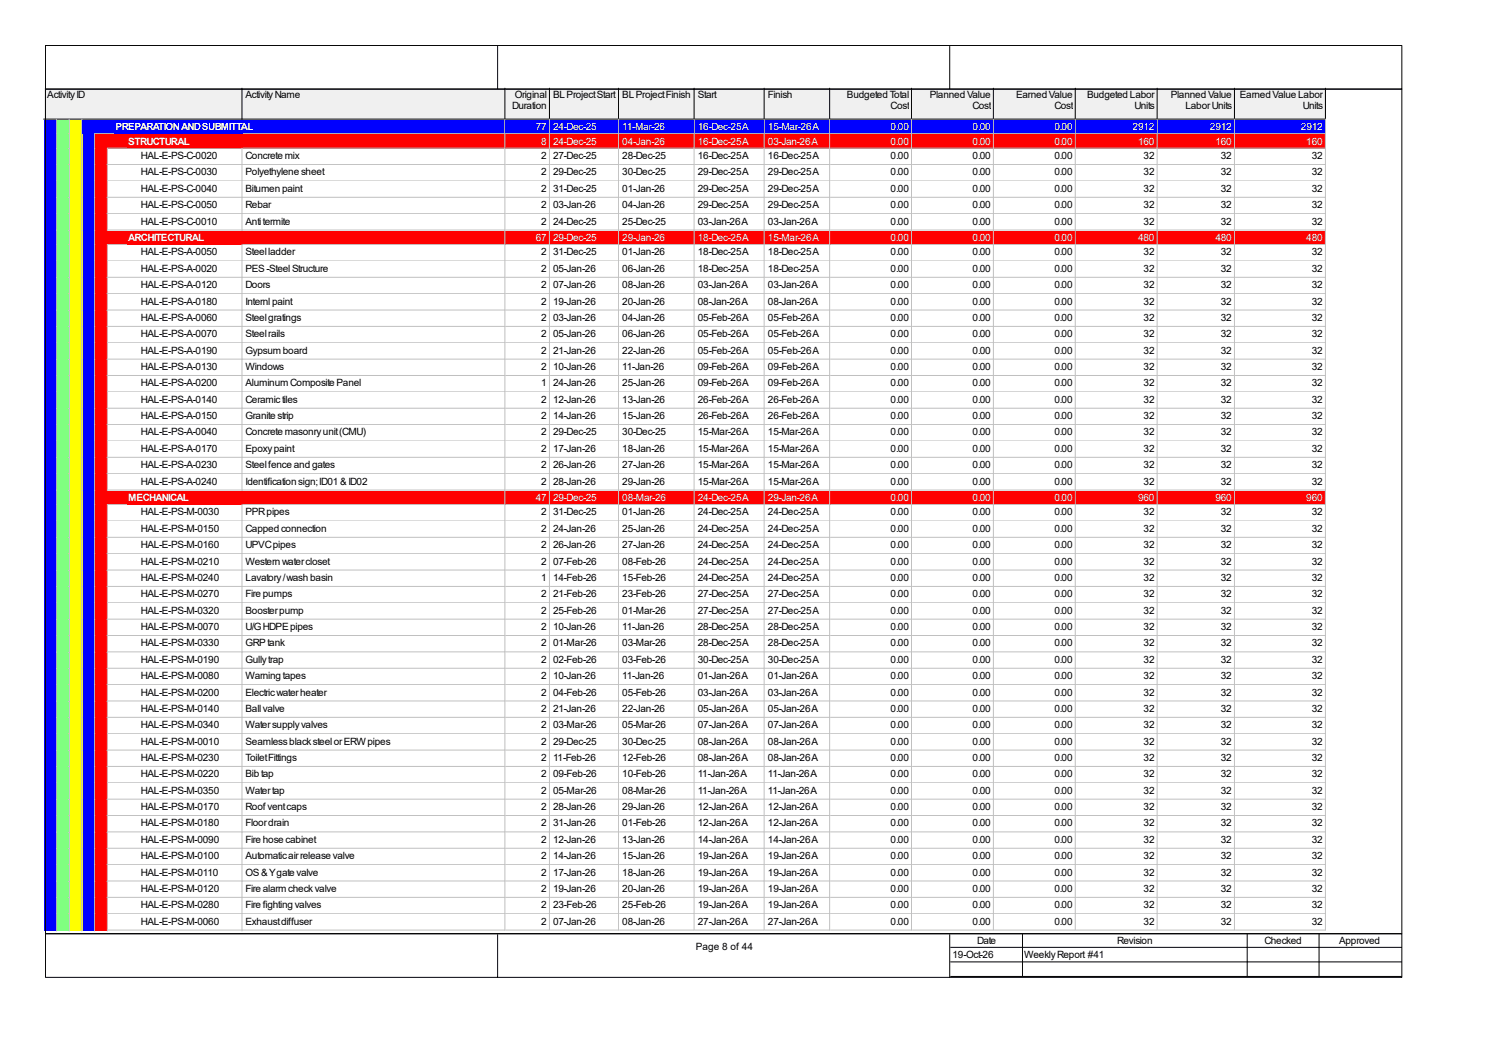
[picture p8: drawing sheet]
<svg xmlns="http://www.w3.org/2000/svg" width="420mm" height="297mm" viewBox="0 0 420 297" stroke-linecap="round" stroke-linejoin="round" font-family="sans-serif">
<defs><g id="words">
<g font-size="2.8">
<text x="13.2" y="27.4">Activity ID</text>
<text x="68.6" y="27.4">Activity Name</text>
<text x="143.8" y="27.4">Original</text>
<text x="154.4" y="27.4">BL Project Start</text>
<text x="173.8" y="27.4">BL Project Finish</text>
<text x="194.9" y="27.4">Start</text>
<text x="214.4" y="27.4">Finish</text>
<text x="236.5" y="27.4">Budgeted Total</text>
<text x="259.6" y="27.4">Planned Value</text>
<text x="283.8" y="27.4">Earned Value</text>
<text x="303.6" y="27.4">Budgeted Labor</text>
<text x="326.9" y="27.4">Planned Value</text>
<text x="346.2" y="27.4">Earned Value Labor</text>
<text x="143" y="30.5">Duration</text>
<text x="248.7" y="30.5">Cost</text>
<text x="271.6" y="30.5">Cost</text>
<text x="294.4" y="30.5">Cost</text>
<text x="316.8" y="30.5">Units</text>
<text x="331" y="30.5">Labor Units</text>
<text x="363.8" y="30.5">Units</text>
<text x="39.4" y="44.5">HAL-E-PS-C-0020</text>
<text x="68.6" y="44.5">Concrete mix</text>
<text x="151.1" y="44.5">2</text>
<text x="154.4" y="44.5">27-Dec-25</text>
<text x="173.8" y="44.5">28-Dec-25</text>
<text x="194.9" y="44.5">16-Dec-25 A</text>
<text x="214.4" y="44.5">16-Dec-25 A</text>
<text x="248.7" y="44.5">0.00</text>
<text x="271.6" y="44.5">0.00</text>
<text x="294.4" y="44.5">0.00</text>
<text x="319.3" y="44.5">32</text>
<text x="340.9" y="44.5">32</text>
<text x="366.3" y="44.5">32</text>
<text x="39.4" y="49">HAL-E-PS-C-0030</text>
<text x="39.4" y="53.6">HAL-E-PS-C-0040</text>
<text x="68.6" y="49">Polyethylene sheet</text>
<text x="68.6" y="53.6">Bitumen paint</text>
<text x="151.1" y="49">2</text>
<text x="151.1" y="53.6">2</text>
<text x="154.4" y="49">29-Dec-25</text>
<text x="154.4" y="53.6">31-Dec-25</text>
<text x="173.8" y="49">30-Dec-25</text>
<text x="173.8" y="53.6">01-Jan-26</text>
<text x="194.9" y="49">29-Dec-25 A</text>
<text x="194.9" y="53.6">29-Dec-25 A</text>
<text x="214.4" y="49">29-Dec-25 A</text>
<text x="214.4" y="53.6">29-Dec-25 A</text>
<text x="248.7" y="49">0.00</text>
<text x="248.7" y="53.6">0.00</text>
<text x="271.6" y="49">0.00</text>
<text x="271.6" y="53.6">0.00</text>
<text x="294.4" y="49">0.00</text>
<text x="294.4" y="53.6">0.00</text>
<text x="319.3" y="49">32</text>
<text x="319.3" y="53.6">32</text>
<text x="340.9" y="49">32</text>
<text x="340.9" y="53.6">32</text>
<text x="366.3" y="49">32</text>
<text x="366.3" y="53.6">32</text>
<text x="39.4" y="58.2">HAL-E-PS-C-0050</text>
<text x="68.6" y="58.2">Rebar</text>
<text x="151.1" y="58.2">2</text>
<text x="154.4" y="58.2">03-Jan-26</text>
<text x="173.8" y="58.2">04-Jan-26</text>
<text x="194.9" y="58.2">29-Dec-25 A</text>
<text x="214.4" y="58.2">29-Dec-25 A</text>
<text x="248.7" y="58.2">0.00</text>
<text x="271.6" y="58.2">0.00</text>
<text x="294.4" y="58.2">0.00</text>
<text x="319.3" y="58.2">32</text>
<text x="340.9" y="58.2">32</text>
<text x="366.3" y="58.2">32</text>
<text x="39.4" y="62.7">HAL-E-PS-C-0010</text>
<text x="68.6" y="62.7">Anti termite</text>
<text x="151.1" y="62.7">2</text>
<text x="154.4" y="62.7">24-Dec-25</text>
<text x="173.8" y="62.7">25-Dec-25</text>
<text x="194.9" y="62.7">03-Jan-26 A</text>
<text x="214.4" y="62.7">03-Jan-26 A</text>
<text x="248.7" y="62.7">0.00</text>
<text x="271.6" y="62.7">0.00</text>
<text x="294.4" y="62.7">0.00</text>
<text x="319.3" y="62.7">32</text>
<text x="340.9" y="62.7">32</text>
<text x="366.3" y="62.7">32</text>
<text x="39.4" y="71.4">HAL-E-PS-A-0050</text>
<text x="68.6" y="71.4">Steel ladder</text>
<text x="151.1" y="71.4">2</text>
<text x="154.4" y="71.4">31-Dec-25</text>
<text x="173.8" y="71.4">01-Jan-26</text>
<text x="194.9" y="71.4">18-Dec-25 A</text>
<text x="214.4" y="71.4">18-Dec-25 A</text>
<text x="248.7" y="71.4">0.00</text>
<text x="271.6" y="71.4">0.00</text>
<text x="294.4" y="71.4">0.00</text>
<text x="319.3" y="71.4">32</text>
<text x="340.9" y="71.4">32</text>
<text x="366.3" y="71.4">32</text>
<text x="39.4" y="75.9">HAL-E-PS-A-0020</text>
<text x="68.6" y="75.9">PES -Steel Structure</text>
<text x="151.1" y="75.9">2</text>
<text x="154.4" y="75.9">05-Jan-26</text>
<text x="173.8" y="75.9">06-Jan-26</text>
<text x="194.9" y="75.9">18-Dec-25 A</text>
<text x="214.4" y="75.9">18-Dec-25 A</text>
<text x="248.7" y="75.9">0.00</text>
<text x="271.6" y="75.9">0.00</text>
<text x="294.4" y="75.9">0.00</text>
<text x="319.3" y="75.9">32</text>
<text x="340.9" y="75.9">32</text>
<text x="366.3" y="75.9">32</text>
<text x="39.4" y="80.5">HAL-E-PS-A-0120</text>
<text x="68.6" y="80.5">Doors</text>
<text x="151.1" y="80.5">2</text>
<text x="154.4" y="80.5">07-Jan-26</text>
<text x="173.8" y="80.5">08-Jan-26</text>
<text x="194.9" y="80.5">03-Jan-26 A</text>
<text x="214.4" y="80.5">03-Jan-26 A</text>
<text x="248.7" y="80.5">0.00</text>
<text x="271.6" y="80.5">0.00</text>
<text x="294.4" y="80.5">0.00</text>
<text x="319.3" y="80.5">32</text>
<text x="340.9" y="80.5">32</text>
<text x="366.3" y="80.5">32</text>
<text x="39.4" y="85.1">HAL-E-PS-A-0180</text>
<text x="39.4" y="89.7">HAL-E-PS-A-0060</text>
<text x="68.6" y="85.1">Internl paint</text>
<text x="68.6" y="89.7">Steel gratings</text>
<text x="151.1" y="85.1">2</text>
<text x="151.1" y="89.7">2</text>
<text x="154.4" y="85.1">19-Jan-26</text>
<text x="154.4" y="89.7">03-Jan-26</text>
<text x="173.8" y="85.1">20-Jan-26</text>
<text x="173.8" y="89.7">04-Jan-26</text>
<text x="194.9" y="85.1">08-Jan-26 A</text>
<text x="194.9" y="89.7">05-Feb-26 A</text>
<text x="214.4" y="85.1">08-Jan-26 A</text>
<text x="214.4" y="89.7">05-Feb-26 A</text>
<text x="248.7" y="85.1">0.00</text>
<text x="248.7" y="89.7">0.00</text>
<text x="271.6" y="85.1">0.00</text>
<text x="271.6" y="89.7">0.00</text>
<text x="294.4" y="85.1">0.00</text>
<text x="294.4" y="89.7">0.00</text>
<text x="319.3" y="85.1">32</text>
<text x="319.3" y="89.7">32</text>
<text x="340.9" y="85.1">32</text>
<text x="340.9" y="89.7">32</text>
<text x="366.3" y="85.1">32</text>
<text x="366.3" y="89.7">32</text>
<text x="39.4" y="94.2">HAL-E-PS-A-0070</text>
<text x="68.6" y="94.2">Steel rails</text>
<text x="151.1" y="94.2">2</text>
<text x="154.4" y="94.2">05-Jan-26</text>
<text x="173.8" y="94.2">06-Jan-26</text>
<text x="194.9" y="94.2">05-Feb-26 A</text>
<text x="214.4" y="94.2">05-Feb-26 A</text>
<text x="248.7" y="94.2">0.00</text>
<text x="271.6" y="94.2">0.00</text>
<text x="294.4" y="94.2">0.00</text>
<text x="319.3" y="94.2">32</text>
<text x="340.9" y="94.2">32</text>
<text x="366.3" y="94.2">32</text>
<text x="39.4" y="98.8">HAL-E-PS-A-0190</text>
<text x="68.6" y="98.8">Gypsum board</text>
<text x="151.1" y="98.8">2</text>
<text x="154.4" y="98.8">21-Jan-26</text>
<text x="173.8" y="98.8">22-Jan-26</text>
<text x="194.9" y="98.8">05-Feb-26 A</text>
<text x="214.4" y="98.8">05-Feb-26 A</text>
<text x="248.7" y="98.8">0.00</text>
<text x="271.6" y="98.8">0.00</text>
<text x="294.4" y="98.8">0.00</text>
<text x="319.3" y="98.8">32</text>
<text x="340.9" y="98.8">32</text>
<text x="366.3" y="98.8">32</text>
<text x="39.4" y="103.4">HAL-E-PS-A-0130</text>
<text x="39.4" y="108">HAL-E-PS-A-0200</text>
<text x="68.6" y="103.4">Windows</text>
<text x="68.6" y="108">Aluminum Composite Panel</text>
<text x="151.1" y="103.4">2</text>
<text x="151.1" y="108">1</text>
<text x="154.4" y="103.4">10-Jan-26</text>
<text x="154.4" y="108">24-Jan-26</text>
<text x="173.8" y="103.4">11-Jan-26</text>
<text x="173.8" y="108">25-Jan-26</text>
<text x="194.9" y="103.4">09-Feb-26 A</text>
<text x="194.9" y="108">09-Feb-26 A</text>
<text x="214.4" y="103.4">09-Feb-26 A</text>
<text x="214.4" y="108">09-Feb-26 A</text>
<text x="248.7" y="103.4">0.00</text>
<text x="248.7" y="108">0.00</text>
<text x="271.6" y="103.4">0.00</text>
<text x="271.6" y="108">0.00</text>
<text x="294.4" y="103.4">0.00</text>
<text x="294.4" y="108">0.00</text>
<text x="319.3" y="103.4">32</text>
<text x="319.3" y="108">32</text>
<text x="340.9" y="103.4">32</text>
<text x="340.9" y="108">32</text>
<text x="366.3" y="103.4">32</text>
<text x="366.3" y="108">32</text>
<text x="39.4" y="112.5">HAL-E-PS-A-0140</text>
<text x="68.6" y="112.5">Ceramic tiles</text>
<text x="151.1" y="112.5">2</text>
<text x="154.4" y="112.5">12-Jan-26</text>
<text x="173.8" y="112.5">13-Jan-26</text>
<text x="194.9" y="112.5">26-Feb-26 A</text>
<text x="214.4" y="112.5">26-Feb-26 A</text>
<text x="248.7" y="112.5">0.00</text>
<text x="271.6" y="112.5">0.00</text>
<text x="294.4" y="112.5">0.00</text>
<text x="319.3" y="112.5">32</text>
<text x="340.9" y="112.5">32</text>
<text x="366.3" y="112.5">32</text>
<text x="39.4" y="117.1">HAL-E-PS-A-0150</text>
<text x="68.6" y="117.1">Granite strip</text>
<text x="151.1" y="117.1">2</text>
<text x="154.4" y="117.1">14-Jan-26</text>
<text x="173.8" y="117.1">15-Jan-26</text>
<text x="194.9" y="117.1">26-Feb-26 A</text>
<text x="214.4" y="117.1">26-Feb-26 A</text>
<text x="248.7" y="117.1">0.00</text>
<text x="271.6" y="117.1">0.00</text>
<text x="294.4" y="117.1">0.00</text>
<text x="319.3" y="117.1">32</text>
<text x="340.9" y="117.1">32</text>
<text x="366.3" y="117.1">32</text>
<text x="39.4" y="121.7">HAL-E-PS-A-0040</text>
<text x="68.6" y="121.7">Concrete masonry unit (CMU)</text>
<text x="151.1" y="121.7">2</text>
<text x="154.4" y="121.7">29-Dec-25</text>
<text x="173.8" y="121.7">30-Dec-25</text>
<text x="194.9" y="121.7">15-Mar-26 A</text>
<text x="214.4" y="121.7">15-Mar-26 A</text>
<text x="248.7" y="121.7">0.00</text>
<text x="271.6" y="121.7">0.00</text>
<text x="294.4" y="121.7">0.00</text>
<text x="319.3" y="121.7">32</text>
<text x="340.9" y="121.7">32</text>
<text x="366.3" y="121.7">32</text>
<text x="39.4" y="126.2">HAL-E-PS-A-0170</text>
<text x="39.4" y="130.8">HAL-E-PS-A-0230</text>
<text x="68.6" y="126.2">Epoxy paint</text>
<text x="68.6" y="130.8">Steel fence and gates</text>
<text x="151.1" y="126.2">2</text>
<text x="151.1" y="130.8">2</text>
<text x="154.4" y="126.2">17-Jan-26</text>
<text x="154.4" y="130.8">26-Jan-26</text>
<text x="173.8" y="126.2">18-Jan-26</text>
<text x="173.8" y="130.8">27-Jan-26</text>
<text x="194.9" y="126.2">15-Mar-26 A</text>
<text x="194.9" y="130.8">15-Mar-26 A</text>
<text x="214.4" y="126.2">15-Mar-26 A</text>
<text x="214.4" y="130.8">15-Mar-26 A</text>
<text x="248.7" y="126.2">0.00</text>
<text x="248.7" y="130.8">0.00</text>
<text x="271.6" y="126.2">0.00</text>
<text x="271.6" y="130.8">0.00</text>
<text x="294.4" y="126.2">0.00</text>
<text x="294.4" y="130.8">0.00</text>
<text x="319.3" y="126.2">32</text>
<text x="319.3" y="130.8">32</text>
<text x="340.9" y="126.2">32</text>
<text x="340.9" y="130.8">32</text>
<text x="366.3" y="126.2">32</text>
<text x="366.3" y="130.8">32</text>
<text x="39.4" y="135.4">HAL-E-PS-A-0240</text>
<text x="68.6" y="135.4">Identification sign; ID01 &amp; ID02</text>
<text x="151.1" y="135.4">2</text>
<text x="154.4" y="135.4">28-Jan-26</text>
<text x="173.8" y="135.4">29-Jan-26</text>
<text x="194.9" y="135.4">15-Mar-26 A</text>
<text x="214.4" y="135.4">15-Mar-26 A</text>
<text x="248.7" y="135.4">0.00</text>
<text x="271.6" y="135.4">0.00</text>
<text x="294.4" y="135.4">0.00</text>
<text x="319.3" y="135.4">32</text>
<text x="340.9" y="135.4">32</text>
<text x="366.3" y="135.4">32</text>
<text x="39.4" y="144">HAL-E-PS-M-0030</text>
<text x="39.4" y="148.6">HAL-E-PS-M-0150</text>
<text x="68.6" y="144">PPR pipes</text>
<text x="68.6" y="148.6">Capped connection</text>
<text x="151.1" y="144">2</text>
<text x="151.1" y="148.6">2</text>
<text x="154.4" y="144">31-Dec-25</text>
<text x="154.4" y="148.6">24-Jan-26</text>
<text x="173.8" y="144">01-Jan-26</text>
<text x="173.8" y="148.6">25-Jan-26</text>
<text x="194.9" y="144">24-Dec-25 A</text>
<text x="194.9" y="148.6">24-Dec-25 A</text>
<text x="214.4" y="144">24-Dec-25 A</text>
<text x="214.4" y="148.6">24-Dec-25 A</text>
<text x="248.7" y="144">0.00</text>
<text x="248.7" y="148.6">0.00</text>
<text x="271.6" y="144">0.00</text>
<text x="271.6" y="148.6">0.00</text>
<text x="294.4" y="144">0.00</text>
<text x="294.4" y="148.6">0.00</text>
<text x="319.3" y="144">32</text>
<text x="319.3" y="148.6">32</text>
<text x="340.9" y="144">32</text>
<text x="340.9" y="148.6">32</text>
<text x="366.3" y="144">32</text>
<text x="366.3" y="148.6">32</text>
<text x="39.4" y="153.2">HAL-E-PS-M-0160</text>
<text x="68.6" y="153.2">UPVC pipes</text>
<text x="151.1" y="153.2">2</text>
<text x="154.4" y="153.2">26-Jan-26</text>
<text x="173.8" y="153.2">27-Jan-26</text>
<text x="194.9" y="153.2">24-Dec-25 A</text>
<text x="214.4" y="153.2">24-Dec-25 A</text>
<text x="248.7" y="153.2">0.00</text>
<text x="271.6" y="153.2">0.00</text>
<text x="294.4" y="153.2">0.00</text>
<text x="319.3" y="153.2">32</text>
<text x="340.9" y="153.2">32</text>
<text x="366.3" y="153.2">32</text>
<text x="39.4" y="157.7">HAL-E-PS-M-0210</text>
<text x="68.6" y="157.7">Western water closet</text>
<text x="151.1" y="157.7">2</text>
<text x="154.4" y="157.7">07-Feb-26</text>
<text x="173.8" y="157.7">08-Feb-26</text>
<text x="194.9" y="157.7">24-Dec-25 A</text>
<text x="214.4" y="157.7">24-Dec-25 A</text>
<text x="248.7" y="157.7">0.00</text>
<text x="271.6" y="157.7">0.00</text>
<text x="294.4" y="157.7">0.00</text>
<text x="319.3" y="157.7">32</text>
<text x="340.9" y="157.7">32</text>
<text x="366.3" y="157.7">32</text>
<text x="39.4" y="162.3">HAL-E-PS-M-0240</text>
<text x="39.4" y="166.9">HAL-E-PS-M-0270</text>
<text x="68.6" y="162.3">Lavatory / wash basin</text>
<text x="68.6" y="166.9">Fire pumps</text>
<text x="151.1" y="162.3">1</text>
<text x="151.1" y="166.9">2</text>
<text x="154.4" y="162.3">14-Feb-26</text>
<text x="154.4" y="166.9">21-Feb-26</text>
<text x="173.8" y="162.3">15-Feb-26</text>
<text x="173.8" y="166.9">23-Feb-26</text>
<text x="194.9" y="162.3">24-Dec-25 A</text>
<text x="194.9" y="166.9">27-Dec-25 A</text>
<text x="214.4" y="162.3">24-Dec-25 A</text>
<text x="214.4" y="166.9">27-Dec-25 A</text>
<text x="248.7" y="162.3">0.00</text>
<text x="248.7" y="166.9">0.00</text>
<text x="271.6" y="162.3">0.00</text>
<text x="271.6" y="166.9">0.00</text>
<text x="294.4" y="162.3">0.00</text>
<text x="294.4" y="166.9">0.00</text>
<text x="319.3" y="162.3">32</text>
<text x="319.3" y="166.9">32</text>
<text x="340.9" y="162.3">32</text>
<text x="340.9" y="166.9">32</text>
<text x="366.3" y="162.3">32</text>
<text x="366.3" y="166.9">32</text>
<text x="39.4" y="171.5">HAL-E-PS-M-0320</text>
<text x="68.6" y="171.5">Booster pump</text>
<text x="151.1" y="171.5">2</text>
<text x="154.4" y="171.5">25-Feb-26</text>
<text x="173.8" y="171.5">01-Mar-26</text>
<text x="194.9" y="171.5">27-Dec-25 A</text>
<text x="214.4" y="171.5">27-Dec-25 A</text>
<text x="248.7" y="171.5">0.00</text>
<text x="271.6" y="171.5">0.00</text>
<text x="294.4" y="171.5">0.00</text>
<text x="319.3" y="171.5">32</text>
<text x="340.9" y="171.5">32</text>
<text x="366.3" y="171.5">32</text>
<text x="39.4" y="176.1">HAL-E-PS-M-0070</text>
<text x="68.6" y="176.1">U/G HDPE pipes</text>
<text x="151.1" y="176.1">2</text>
<text x="154.4" y="176.1">10-Jan-26</text>
<text x="173.8" y="176.1">11-Jan-26</text>
<text x="194.9" y="176.1">28-Dec-25 A</text>
<text x="214.4" y="176.1">28-Dec-25 A</text>
<text x="248.7" y="176.1">0.00</text>
<text x="271.6" y="176.1">0.00</text>
<text x="294.4" y="176.1">0.00</text>
<text x="319.3" y="176.1">32</text>
<text x="340.9" y="176.1">32</text>
<text x="366.3" y="176.1">32</text>
<text x="39.4" y="180.6">HAL-E-PS-M-0330</text>
<text x="39.4" y="185.2">HAL-E-PS-M-0190</text>
<text x="68.6" y="180.6">GRP tank</text>
<text x="68.6" y="185.2">Gully trap</text>
<text x="151.1" y="180.6">2</text>
<text x="151.1" y="185.2">2</text>
<text x="154.4" y="180.6">01-Mar-26</text>
<text x="154.4" y="185.2">02-Feb-26</text>
<text x="173.8" y="180.6">03-Mar-26</text>
<text x="173.8" y="185.2">03-Feb-26</text>
<text x="194.9" y="180.6">28-Dec-25 A</text>
<text x="194.9" y="185.2">30-Dec-25 A</text>
<text x="214.4" y="180.6">28-Dec-25 A</text>
<text x="214.4" y="185.2">30-Dec-25 A</text>
<text x="248.7" y="180.6">0.00</text>
<text x="248.7" y="185.2">0.00</text>
<text x="271.6" y="180.6">0.00</text>
<text x="271.6" y="185.2">0.00</text>
<text x="294.4" y="180.6">0.00</text>
<text x="294.4" y="185.2">0.00</text>
<text x="319.3" y="180.6">32</text>
<text x="319.3" y="185.2">32</text>
<text x="340.9" y="180.6">32</text>
<text x="340.9" y="185.2">32</text>
<text x="366.3" y="180.6">32</text>
<text x="366.3" y="185.2">32</text>
<text x="39.4" y="189.8">HAL-E-PS-M-0080</text>
<text x="68.6" y="189.8">Warning tapes</text>
<text x="151.1" y="189.8">2</text>
<text x="154.4" y="189.8">10-Jan-26</text>
<text x="173.8" y="189.8">11-Jan-26</text>
<text x="194.9" y="189.8">01-Jan-26 A</text>
<text x="214.4" y="189.8">01-Jan-26 A</text>
<text x="248.7" y="189.8">0.00</text>
<text x="271.6" y="189.8">0.00</text>
<text x="294.4" y="189.8">0.00</text>
<text x="319.3" y="189.8">32</text>
<text x="340.9" y="189.8">32</text>
<text x="366.3" y="189.8">32</text>
<text x="39.4" y="194.4">HAL-E-PS-M-0200</text>
<text x="68.6" y="194.4">Electric water heater</text>
<text x="151.1" y="194.4">2</text>
<text x="154.4" y="194.4">04-Feb-26</text>
<text x="173.8" y="194.4">05-Feb-26</text>
<text x="194.9" y="194.4">03-Jan-26 A</text>
<text x="214.4" y="194.4">03-Jan-26 A</text>
<text x="248.7" y="194.4">0.00</text>
<text x="271.6" y="194.4">0.00</text>
<text x="294.4" y="194.4">0.00</text>
<text x="319.3" y="194.4">32</text>
<text x="340.9" y="194.4">32</text>
<text x="366.3" y="194.4">32</text>
<text x="39.4" y="198.9">HAL-E-PS-M-0140</text>
<text x="39.4" y="203.5">HAL-E-PS-M-0340</text>
<text x="68.6" y="198.9">Ball valve</text>
<text x="68.6" y="203.5">Water supply valves</text>
<text x="151.1" y="198.9">2</text>
<text x="151.1" y="203.5">2</text>
<text x="154.4" y="198.9">21-Jan-26</text>
<text x="154.4" y="203.5">03-Mar-26</text>
<text x="173.8" y="198.9">22-Jan-26</text>
<text x="173.8" y="203.5">05-Mar-26</text>
<text x="194.9" y="198.9">05-Jan-26 A</text>
<text x="194.9" y="203.5">07-Jan-26 A</text>
<text x="214.4" y="198.9">05-Jan-26 A</text>
<text x="214.4" y="203.5">07-Jan-26 A</text>
<text x="248.7" y="198.9">0.00</text>
<text x="248.7" y="203.5">0.00</text>
<text x="271.6" y="198.9">0.00</text>
<text x="271.6" y="203.5">0.00</text>
<text x="294.4" y="198.9">0.00</text>
<text x="294.4" y="203.5">0.00</text>
<text x="319.3" y="198.9">32</text>
<text x="319.3" y="203.5">32</text>
<text x="340.9" y="198.9">32</text>
<text x="340.9" y="203.5">32</text>
<text x="366.3" y="198.9">32</text>
<text x="366.3" y="203.5">32</text>
<text x="39.4" y="208.1">HAL-E-PS-M-0010</text>
<text x="68.6" y="208.1">Seamless black steel or ERW pipes</text>
<text x="151.1" y="208.1">2</text>
<text x="154.4" y="208.1">29-Dec-25</text>
<text x="173.8" y="208.1">30-Dec-25</text>
<text x="194.9" y="208.1">08-Jan-26 A</text>
<text x="214.4" y="208.1">08-Jan-26 A</text>
<text x="248.7" y="208.1">0.00</text>
<text x="271.6" y="208.1">0.00</text>
<text x="294.4" y="208.1">0.00</text>
<text x="319.3" y="208.1">32</text>
<text x="340.9" y="208.1">32</text>
<text x="366.3" y="208.1">32</text>
<text x="39.4" y="212.6">HAL-E-PS-M-0230</text>
<text x="68.6" y="212.6">Toilet Fittings</text>
<text x="151.1" y="212.6">2</text>
<text x="154.4" y="212.6">11-Feb-26</text>
<text x="173.8" y="212.6">12-Feb-26</text>
<text x="194.9" y="212.6">08-Jan-26 A</text>
<text x="214.4" y="212.6">08-Jan-26 A</text>
<text x="248.7" y="212.6">0.00</text>
<text x="271.6" y="212.6">0.00</text>
<text x="294.4" y="212.6">0.00</text>
<text x="319.3" y="212.6">32</text>
<text x="340.9" y="212.6">32</text>
<text x="366.3" y="212.6">32</text>
<text x="39.4" y="217.2">HAL-E-PS-M-0220</text>
<text x="39.4" y="221.8">HAL-E-PS-M-0350</text>
<text x="68.6" y="217.2">Bib tap</text>
<text x="68.6" y="221.8">Water tap</text>
<text x="151.1" y="217.2">2</text>
<text x="151.1" y="221.8">2</text>
<text x="154.4" y="217.2">09-Feb-26</text>
<text x="154.4" y="221.8">05-Mar-26</text>
<text x="173.8" y="217.2">10-Feb-26</text>
<text x="173.8" y="221.8">08-Mar-26</text>
<text x="194.9" y="217.2">11-Jan-26 A</text>
<text x="194.9" y="221.8">11-Jan-26 A</text>
<text x="214.4" y="217.2">11-Jan-26 A</text>
<text x="214.4" y="221.8">11-Jan-26 A</text>
<text x="248.7" y="217.2">0.00</text>
<text x="248.7" y="221.8">0.00</text>
<text x="271.6" y="217.2">0.00</text>
<text x="271.6" y="221.8">0.00</text>
<text x="294.4" y="217.2">0.00</text>
<text x="294.4" y="221.8">0.00</text>
<text x="319.3" y="217.2">32</text>
<text x="319.3" y="221.8">32</text>
<text x="340.9" y="217.2">32</text>
<text x="340.9" y="221.8">32</text>
<text x="366.3" y="217.2">32</text>
<text x="366.3" y="221.8">32</text>
<text x="39.4" y="226.4">HAL-E-PS-M-0170</text>
<text x="68.6" y="226.4">Roof vent caps</text>
<text x="151.1" y="226.4">2</text>
<text x="154.4" y="226.4">28-Jan-26</text>
<text x="173.8" y="226.4">29-Jan-26</text>
<text x="194.9" y="226.4">12-Jan-26 A</text>
<text x="214.4" y="226.4">12-Jan-26 A</text>
<text x="248.7" y="226.4">0.00</text>
<text x="271.6" y="226.4">0.00</text>
<text x="294.4" y="226.4">0.00</text>
<text x="319.3" y="226.4">32</text>
<text x="340.9" y="226.4">32</text>
<text x="366.3" y="226.4">32</text>
<text x="39.4" y="230.9">HAL-E-PS-M-0180</text>
<text x="68.6" y="230.9">Floor drain</text>
<text x="151.1" y="230.9">2</text>
<text x="154.4" y="230.9">31-Jan-26</text>
<text x="173.8" y="230.9">01-Feb-26</text>
<text x="194.9" y="230.9">12-Jan-26 A</text>
<text x="214.4" y="230.9">12-Jan-26 A</text>
<text x="248.7" y="230.9">0.00</text>
<text x="271.6" y="230.9">0.00</text>
<text x="294.4" y="230.9">0.00</text>
<text x="319.3" y="230.9">32</text>
<text x="340.9" y="230.9">32</text>
<text x="366.3" y="230.9">32</text>
<text x="39.4" y="235.5">HAL-E-PS-M-0090</text>
<text x="68.6" y="235.5">Fire hose cabinet</text>
<text x="151.1" y="235.5">2</text>
<text x="154.4" y="235.5">12-Jan-26</text>
<text x="173.8" y="235.5">13-Jan-26</text>
<text x="194.9" y="235.5">14-Jan-26 A</text>
<text x="214.4" y="235.5">14-Jan-26 A</text>
<text x="248.7" y="235.5">0.00</text>
<text x="271.6" y="235.5">0.00</text>
<text x="294.4" y="235.5">0.00</text>
<text x="319.3" y="235.5">32</text>
<text x="340.9" y="235.5">32</text>
<text x="366.3" y="235.5">32</text>
<text x="39.4" y="240.1">HAL-E-PS-M-0100</text>
<text x="39.4" y="244.6">HAL-E-PS-M-0110</text>
<text x="68.6" y="240.1">Automatic air release valve</text>
<text x="68.6" y="244.6">OS &amp; Y gate valve</text>
<text x="151.1" y="240.1">2</text>
<text x="151.1" y="244.6">2</text>
<text x="154.4" y="240.1">14-Jan-26</text>
<text x="154.4" y="244.6">17-Jan-26</text>
<text x="173.8" y="240.1">15-Jan-26</text>
<text x="173.8" y="244.6">18-Jan-26</text>
<text x="194.9" y="240.1">19-Jan-26 A</text>
<text x="194.9" y="244.6">19-Jan-26 A</text>
<text x="214.4" y="240.1">19-Jan-26 A</text>
<text x="214.4" y="244.6">19-Jan-26 A</text>
<text x="248.7" y="240.1">0.00</text>
<text x="248.7" y="244.6">0.00</text>
<text x="271.6" y="240.1">0.00</text>
<text x="271.6" y="244.6">0.00</text>
<text x="294.4" y="240.1">0.00</text>
<text x="294.4" y="244.6">0.00</text>
<text x="319.3" y="240.1">32</text>
<text x="319.3" y="244.6">32</text>
<text x="340.9" y="240.1">32</text>
<text x="340.9" y="244.6">32</text>
<text x="366.3" y="240.1">32</text>
<text x="366.3" y="244.6">32</text>
<text x="39.4" y="249.2">HAL-E-PS-M-0120</text>
<text x="68.6" y="249.2">Fire alarm check valve</text>
<text x="151.1" y="249.2">2</text>
<text x="154.4" y="249.2">19-Jan-26</text>
<text x="173.8" y="249.2">20-Jan-26</text>
<text x="194.9" y="249.2">19-Jan-26 A</text>
<text x="214.4" y="249.2">19-Jan-26 A</text>
<text x="248.7" y="249.2">0.00</text>
<text x="271.6" y="249.2">0.00</text>
<text x="294.4" y="249.2">0.00</text>
<text x="319.3" y="249.2">32</text>
<text x="340.9" y="249.2">32</text>
<text x="366.3" y="249.2">32</text>
<text x="39.4" y="253.8">HAL-E-PS-M-0280</text>
<text x="68.6" y="253.8">Fire fighting valves</text>
<text x="151.1" y="253.8">2</text>
<text x="154.4" y="253.8">23-Feb-26</text>
<text x="173.8" y="253.8">25-Feb-26</text>
<text x="194.9" y="253.8">19-Jan-26 A</text>
<text x="214.4" y="253.8">19-Jan-26 A</text>
<text x="248.7" y="253.8">0.00</text>
<text x="271.6" y="253.8">0.00</text>
<text x="294.4" y="253.8">0.00</text>
<text x="319.3" y="253.8">32</text>
<text x="340.9" y="253.8">32</text>
<text x="366.3" y="253.8">32</text>
<text x="39.4" y="258.4">HAL-E-PS-M-0060</text>
<text x="68.6" y="258.4">Exhaust diffuser</text>
<text x="151.1" y="258.4">2</text>
<text x="154.4" y="258.4">07-Jan-26</text>
<text x="173.8" y="258.4">08-Jan-26</text>
<text x="194.9" y="258.4">27-Jan-26 A</text>
<text x="214.4" y="258.4">27-Jan-26 A</text>
<text x="248.7" y="258.4">0.00</text>
<text x="271.6" y="258.4">0.00</text>
<text x="272.8" y="263.7">Date</text>
<text x="294.4" y="258.4">0.00</text>
<text x="312" y="263.7">Revision</text>
<text x="319.3" y="258.4">32</text>
<text x="340.9" y="258.4">32</text>
<text x="353.1" y="263.7">Checked</text>
<text x="366.3" y="258.4">32</text>
<text x="373.9" y="263.7">Approved</text>
<text x="194.4" y="265.5">Page 8 of 44</text>
<text x="266" y="267.8">19-Oct-26</text>
<text x="286" y="267.8">Weekly Report #41</text>
</g>
<g font-size="2.8" fill="#fff">
<text x="32.3" y="36.4">PREPARATION AND SUBMITTAL</text>
<text x="35.8" y="40.5">STRUCTURAL</text>
<text x="149.6" y="36.3">77</text>
<text x="151.1" y="40.4">8</text>
<text x="154.4" y="36.3">24-Dec-25</text>
<text x="154.4" y="40.4">24-Dec-25</text>
<text x="173.8" y="36.3">11-Mar-26</text>
<text x="173.8" y="40.4">04-Jan-26</text>
<text x="194.9" y="36.3">16-Dec-25 A</text>
<text x="194.9" y="40.4">16-Dec-25 A</text>
<text x="214.4" y="36.3">15-Mar-26 A</text>
<text x="214.4" y="40.4">03-Jan-26 A</text>
<text x="248.7" y="36.3">0.00</text>
<text x="248.7" y="40.4">0.00</text>
<text x="271.6" y="36.3">0.00</text>
<text x="271.6" y="40.4">0.00</text>
<text x="294.4" y="36.3">0.00</text>
<text x="294.4" y="40.4">0.00</text>
<text x="316.3" y="36.3">2912</text>
<text x="317.8" y="40.4">160</text>
<text x="337.9" y="36.3">2912</text>
<text x="339.4" y="40.4">160</text>
<text x="363.3" y="36.3">2912</text>
<text x="364.8" y="40.4">160</text>
<text x="35.8" y="67.4">ARCHITECTURAL</text>
<text x="149.6" y="67.3">67</text>
<text x="154.4" y="67.3">29-Dec-25</text>
<text x="173.8" y="67.3">29-Jan-26</text>
<text x="194.9" y="67.3">18-Dec-25 A</text>
<text x="214.4" y="67.3">15-Mar-26 A</text>
<text x="248.7" y="67.3">0.00</text>
<text x="271.6" y="67.3">0.00</text>
<text x="294.4" y="67.3">0.00</text>
<text x="317.8" y="67.3">480</text>
<text x="339.4" y="67.3">480</text>
<text x="364.8" y="67.3">480</text>
<text x="35.8" y="140">MECHANICAL</text>
<text x="149.6" y="140">47</text>
<text x="154.4" y="140">29-Dec-25</text>
<text x="173.8" y="140">08-Mar-26</text>
<text x="194.9" y="140">24-Dec-25 A</text>
<text x="214.4" y="140">29-Jan-26 A</text>
<text x="248.7" y="140">0.00</text>
<text x="271.6" y="140">0.00</text>
<text x="294.4" y="140">0.00</text>
<text x="317.8" y="140">960</text>
<text x="339.4" y="140">960</text>
<text x="364.8" y="140">960</text>
</g>
</g></defs>
<path d="M12.4 24.6h55.4v8.9h-55.4z" fill="#f0f0f0"/>
<path d="M67.6 24.6v8.7h-55.4" fill="none" stroke="#000" stroke-width=".28"/>
<path d="M67.8 24.6h73.4v8.9h-73.4z" fill="#f0f0f0"/>
<path d="M141 24.6v8.7h-73.4" fill="none" stroke="#000" stroke-width=".28"/>
<path d="M141.2 24.6h12.5v8.9h-12.5z" fill="#f0f0f0"/>
<path d="M153.4 24.6v8.7h-12.4" fill="none" stroke="#000" stroke-width=".28"/>
<path d="M153.7 24.6h19.3v8.9h-19.3z" fill="#f0f0f0"/>
<path d="M172.7 24.6v8.7h-19.3" fill="none" stroke="#000" stroke-width=".28"/>
<path d="M173 24.6h21.1v8.9h-21.1z" fill="#f0f0f0"/>
<path d="M193.8 24.6v8.7h-21.1" fill="none" stroke="#000" stroke-width=".28"/>
<path d="M194.1 24.6h19.6v8.9h-19.6z" fill="#f0f0f0"/>
<path d="M213.4 24.6v8.7h-19.6" fill="none" stroke="#000" stroke-width=".28"/>
<path d="M213.7 24.6h18.2v8.9h-18.2z" fill="#f0f0f0"/>
<path d="M231.7 24.6v8.7h-18.3" fill="none" stroke="#000" stroke-width=".28"/>
<path d="M231.9 24.6h22.9v8.9h-22.9z" fill="#f0f0f0"/>
<path d="M254.5 24.6v8.7h-22.8" fill="none" stroke="#000" stroke-width=".28"/>
<path d="M254.8 24.6h22.9v8.9h-22.9z" fill="#f0f0f0"/>
<path d="M277.4 24.6v8.7h-22.9" fill="none" stroke="#000" stroke-width=".28"/>
<path d="M277.7 24.6h22.8v8.9h-22.8z" fill="#f0f0f0"/>
<path d="M300.3 24.6v8.7h-22.9" fill="none" stroke="#000" stroke-width=".28"/>
<path d="M300.5 24.6h22.9v8.9h-22.9z" fill="#f0f0f0"/>
<path d="M323.1 24.6v8.7h-22.8" fill="none" stroke="#000" stroke-width=".28"/>
<path d="M323.4 24.6h21.6v8.9h-21.6z" fill="#f0f0f0"/>
<path d="M344.7 24.6v8.7h-21.6" fill="none" stroke="#000" stroke-width=".28"/>
<path d="M345 24.6h25.4v8.9h-25.4z" fill="#f0f0f0"/>
<path d="M370.1 24.6v8.7h-25.4" fill="none" stroke="#000" stroke-width=".28"/>
<path d="M12.4 33.5h3.6v4.1h-3.6z" fill="#00f"/>
<path d="M15.8 33.3v4.3" fill="none" stroke="#c0c0c0" stroke-width=".28"/>
<path d="M16 33.5h3.6v4.1h-3.6z" fill="#80ff80"/>
<path d="M19.3 33.3v4.3" fill="none" stroke="#c0c0c0" stroke-width=".28"/>
<path d="M19.6 33.5h3.5v4.1h-3.5z" fill="#ff0"/>
<path d="M22.9 33.3v4.3" fill="none" stroke="#c0c0c0" stroke-width=".28"/>
<path d="M23.1 33.5h44.7v4.1h-44.7z" fill="#00f"/>
<path d="M26.4 37.3h41.4" fill="none" stroke="#c0c0c0" stroke-width=".28"/>
<g fill="#00f">
<path d="M67.8 33.5h73.4v4.1h-73.4z"/>
<path d="M32 33.8h108.5v3.5h-108.5z"/>
</g>
<path d="M141 33.3v4h-73.2" fill="none" stroke="#c0c0c0" stroke-width=".28"/>
<g fill="#00f">
<path d="M141.2 33.5h12.5v4.1h-12.5z"/>
<path d="M141.7 33.8h11.2v3.5h-11.2z"/>
</g>
<path d="M153.4 33.3v4h-12.2" fill="none" stroke="#c0c0c0" stroke-width=".28"/>
<g fill="#00f">
<path d="M153.7 33.5h19.3v4.1h-19.3z"/>
<path d="M154.2 33.8h18.1v3.5h-18.1z"/>
</g>
<path d="M172.7 33.3v4h-19" fill="none" stroke="#c0c0c0" stroke-width=".28"/>
<g fill="#00f">
<path d="M173 33.5h21.1v4.1h-21.1z"/>
<path d="M173.5 33.8h19.8v3.5h-19.8z"/>
</g>
<path d="M193.8 33.3v4h-20.8" fill="none" stroke="#c0c0c0" stroke-width=".28"/>
<g fill="#00f">
<path d="M194.1 33.5h19.6v4.1h-19.6z"/>
<path d="M194.6 33.8h18.3v3.5h-18.3z"/>
</g>
<path d="M213.4 33.3v4h-19.3" fill="none" stroke="#c0c0c0" stroke-width=".28"/>
<g fill="#00f">
<path d="M213.7 33.5h18.2v4.1h-18.2z"/>
<path d="M214.2 33.8h17v3.5h-17z"/>
</g>
<path d="M231.7 33.3v4h-18.1" fill="none" stroke="#c0c0c0" stroke-width=".28"/>
<g fill="#00f">
<path d="M231.9 33.5h22.9v4.1h-22.9z"/>
<path d="M232.5 33.8h21.5v3.5h-21.5z"/>
</g>
<path d="M254.5 33.3v4h-22.6" fill="none" stroke="#c0c0c0" stroke-width=".28"/>
<g fill="#00f">
<path d="M254.8 33.5h22.9v4.1h-22.9z"/>
<path d="M255.3 33.8h21.6v3.5h-21.6z"/>
</g>
<path d="M277.4 33.3v4h-22.6" fill="none" stroke="#c0c0c0" stroke-width=".28"/>
<g fill="#00f">
<path d="M277.7 33.5h22.8v4.1h-22.8z"/>
<path d="M278.2 33.8h21.6v3.5h-21.6z"/>
</g>
<path d="M300.3 33.3v4h-22.6" fill="none" stroke="#c0c0c0" stroke-width=".28"/>
<g fill="#00f">
<path d="M300.5 33.5h22.9v4.1h-22.9z"/>
<path d="M301 33.8h21.6v3.5h-21.6z"/>
</g>
<path d="M323.1 33.3v4h-22.6" fill="none" stroke="#c0c0c0" stroke-width=".28"/>
<g fill="#00f">
<path d="M323.4 33.5h21.6v4.1h-21.6z"/>
<path d="M323.9 33.8h20.3v3.5h-20.3z"/>
</g>
<path d="M344.7 33.3v4h-21.3" fill="none" stroke="#c0c0c0" stroke-width=".28"/>
<g fill="#00f">
<path d="M345 33.5h25.4v4.1h-25.4z"/>
<path d="M345.5 33.8h24.1v3.5h-24.1z"/>
</g>
<path d="M370.1 33.3v4h-25.1" fill="none" stroke="#c0c0c0" stroke-width=".28"/>
<path d="M12.4 37.6h3.6v4.1h-3.6z" fill="#00f"/>
<path d="M15.8 37.3v4.4" fill="none" stroke="#c0c0c0" stroke-width=".28"/>
<path d="M16 37.6h3.6v4.1h-3.6z" fill="#80ff80"/>
<path d="M19.3 37.3v4.4" fill="none" stroke="#c0c0c0" stroke-width=".28"/>
<path d="M19.6 37.6h3.5v4.1h-3.5z" fill="#ff0"/>
<path d="M22.9 37.3v4.4" fill="none" stroke="#c0c0c0" stroke-width=".28"/>
<path d="M23.1 37.6h3.6v4.1h-3.6z" fill="#00f"/>
<path d="M26.4 37.3v4.4" fill="none" stroke="#c0c0c0" stroke-width=".28"/>
<path d="M26.7 37.6h41.1v4.1h-41.1z" fill="#f00"/>
<path d="M30 41.4h37.8" fill="none" stroke="#c0c0c0" stroke-width=".28"/>
<g fill="#f00">
<path d="M67.8 37.6h73.4v4.1h-73.4z"/>
<path d="M35.6 37.8h104.9v3.6h-104.9z"/>
</g>
<path d="M141 37.3v4.1h-73.2" fill="none" stroke="#c0c0c0" stroke-width=".28"/>
<g fill="#f00">
<path d="M141.2 37.6h12.5v4.1h-12.5z"/>
<path d="M141.7 37.8h11.2v3.6h-11.2z"/>
</g>
<path d="M153.4 37.3v4.1h-12.2" fill="none" stroke="#c0c0c0" stroke-width=".28"/>
<g fill="#f00">
<path d="M153.7 37.6h19.3v4.1h-19.3z"/>
<path d="M154.2 37.8h18.1v3.6h-18.1z"/>
</g>
<path d="M172.7 37.3v4.1h-19" fill="none" stroke="#c0c0c0" stroke-width=".28"/>
<g fill="#f00">
<path d="M173 37.6h21.1v4.1h-21.1z"/>
<path d="M173.5 37.8h19.8v3.6h-19.8z"/>
</g>
<path d="M193.8 37.3v4.1h-20.8" fill="none" stroke="#c0c0c0" stroke-width=".28"/>
<g fill="#f00">
<path d="M194.1 37.6h19.6v4.1h-19.6z"/>
<path d="M194.6 37.8h18.3v3.6h-18.3z"/>
</g>
<path d="M213.4 37.3v4.1h-19.3" fill="none" stroke="#c0c0c0" stroke-width=".28"/>
<g fill="#f00">
<path d="M213.7 37.6h18.2v4.1h-18.2z"/>
<path d="M214.2 37.8h17v3.6h-17z"/>
</g>
<path d="M231.7 37.3v4.1h-18.1" fill="none" stroke="#c0c0c0" stroke-width=".28"/>
<g fill="#f00">
<path d="M231.9 37.6h22.9v4.1h-22.9z"/>
<path d="M232.5 37.8h21.5v3.6h-21.5z"/>
</g>
<path d="M254.5 37.3v4.1h-22.6" fill="none" stroke="#c0c0c0" stroke-width=".28"/>
<g fill="#f00">
<path d="M254.8 37.6h22.9v4.1h-22.9z"/>
<path d="M255.3 37.8h21.6v3.6h-21.6z"/>
</g>
<path d="M277.4 37.3v4.1h-22.6" fill="none" stroke="#c0c0c0" stroke-width=".28"/>
<g fill="#f00">
<path d="M277.7 37.6h22.8v4.1h-22.8z"/>
<path d="M278.2 37.8h21.6v3.6h-21.6z"/>
</g>
<path d="M300.3 37.3v4.1h-22.6" fill="none" stroke="#c0c0c0" stroke-width=".28"/>
<g fill="#f00">
<path d="M300.5 37.6h22.9v4.1h-22.9z"/>
<path d="M301 37.8h21.6v3.6h-21.6z"/>
</g>
<path d="M323.1 37.3v4.1h-22.6" fill="none" stroke="#c0c0c0" stroke-width=".28"/>
<g fill="#f00">
<path d="M323.4 37.6h21.6v4.1h-21.6z"/>
<path d="M323.9 37.8h20.3v3.6h-20.3z"/>
</g>
<path d="M344.7 37.3v4.1h-21.3" fill="none" stroke="#c0c0c0" stroke-width=".28"/>
<g fill="#f00">
<path d="M345 37.6h25.4v4.1h-25.4z"/>
<path d="M345.5 37.8h24.1v3.6h-24.1z"/>
</g>
<path d="M370.1 37.3v4.1h-25.1" fill="none" stroke="#c0c0c0" stroke-width=".28"/>
<path d="M12.4 41.7h3.6v4.5h-3.6z" fill="#00f"/>
<path d="M15.8 41.4v4.8" fill="none" stroke="#c0c0c0" stroke-width=".28"/>
<path d="M16 41.7h3.6v4.5h-3.6z" fill="#80ff80"/>
<path d="M19.3 41.4v4.8" fill="none" stroke="#c0c0c0" stroke-width=".28"/>
<path d="M19.6 41.7h3.5v4.5h-3.5z" fill="#ff0"/>
<path d="M22.9 41.4v4.8" fill="none" stroke="#c0c0c0" stroke-width=".28"/>
<path d="M23.1 41.7h3.6v4.5h-3.6z" fill="#00f"/>
<path d="M26.4 41.4v4.8" fill="none" stroke="#c0c0c0" stroke-width=".28"/>
<path d="M26.7 41.7h3.5v4.5h-3.5z" fill="#f00"/>
<path d="M30 41.4v4.8" fill="none" stroke="#c0c0c0" stroke-width=".28"/>
<path d="M30.2 41.7h37.6v4.5h-37.6z" fill="#fff"/>
<path d="M30 46h37.8M67.6 41.4v4.8" fill="none" stroke="#c0c0c0" stroke-width=".28"/>
<g fill="#fff">
<path d="M67.8 41.7h73.4v4.5h-73.4z"/>
<path d="M68.3 41.9h72.2v4.1h-72.2z"/>
</g>
<path d="M141 41.4v4.6h-73.2" fill="none" stroke="#c0c0c0" stroke-width=".28"/>
<g fill="#fff">
<path d="M141.2 41.7h12.5v4.5h-12.5z"/>
<path d="M141.7 41.9h11.2v4.1h-11.2z"/>
</g>
<path d="M153.4 41.4v4.6h-12.2" fill="none" stroke="#c0c0c0" stroke-width=".28"/>
<g fill="#fff">
<path d="M153.7 41.7h19.3v4.5h-19.3z"/>
<path d="M154.2 41.9h18.1v4.1h-18.1z"/>
</g>
<path d="M172.7 41.4v4.6h-19" fill="none" stroke="#c0c0c0" stroke-width=".28"/>
<g fill="#fff">
<path d="M173 41.7h21.1v4.5h-21.1z"/>
<path d="M173.5 41.9h19.8v4.1h-19.8z"/>
</g>
<path d="M193.8 41.4v4.6h-20.8" fill="none" stroke="#c0c0c0" stroke-width=".28"/>
<g fill="#fff">
<path d="M194.1 41.7h19.6v4.5h-19.6z"/>
<path d="M194.6 41.9h18.3v4.1h-18.3z"/>
</g>
<path d="M213.4 41.4v4.6h-19.3" fill="none" stroke="#c0c0c0" stroke-width=".28"/>
<g fill="#fff">
<path d="M213.7 41.7h18.2v4.5h-18.2z"/>
<path d="M214.2 41.9h17v4.1h-17z"/>
</g>
<path d="M231.7 41.4v4.6h-18.1" fill="none" stroke="#c0c0c0" stroke-width=".28"/>
<g fill="#fff">
<path d="M231.9 41.7h22.9v4.5h-22.9z"/>
<path d="M232.5 41.9h21.5v4.1h-21.5z"/>
</g>
<path d="M254.5 41.4v4.6h-22.6" fill="none" stroke="#c0c0c0" stroke-width=".28"/>
<g fill="#fff">
<path d="M254.8 41.7h22.9v4.5h-22.9z"/>
<path d="M255.3 41.9h21.6v4.1h-21.6z"/>
</g>
<path d="M277.4 41.4v4.6h-22.6" fill="none" stroke="#c0c0c0" stroke-width=".28"/>
<g fill="#fff">
<path d="M277.7 41.7h22.8v4.5h-22.8z"/>
<path d="M278.2 41.9h21.6v4.1h-21.6z"/>
</g>
<path d="M300.3 41.4v4.6h-22.6" fill="none" stroke="#c0c0c0" stroke-width=".28"/>
<g fill="#fff">
<path d="M300.5 41.7h22.9v4.5h-22.9z"/>
<path d="M301 41.9h21.6v4.1h-21.6z"/>
</g>
<path d="M323.1 41.4v4.6h-22.6" fill="none" stroke="#c0c0c0" stroke-width=".28"/>
<g fill="#fff">
<path d="M323.4 41.7h21.6v4.5h-21.6z"/>
<path d="M323.9 41.9h20.3v4.1h-20.3z"/>
</g>
<path d="M344.7 41.4v4.6h-21.3" fill="none" stroke="#c0c0c0" stroke-width=".28"/>
<g fill="#fff">
<path d="M345 41.7h25.4v4.5h-25.4z"/>
<path d="M345.5 41.9h24.1v4.1h-24.1z"/>
</g>
<path d="M370.1 41.4v4.6h-25.1" fill="none" stroke="#c0c0c0" stroke-width=".28"/>
<path d="M12.4 46.2h3.6v4.6h-3.6z" fill="#00f"/>
<path d="M15.8 46v4.8" fill="none" stroke="#c0c0c0" stroke-width=".28"/>
<path d="M16 46.2h3.6v4.6h-3.6z" fill="#80ff80"/>
<path d="M19.3 46v4.8" fill="none" stroke="#c0c0c0" stroke-width=".28"/>
<path d="M19.6 46.2h3.5v4.6h-3.5z" fill="#ff0"/>
<path d="M22.9 46v4.8" fill="none" stroke="#c0c0c0" stroke-width=".28"/>
<path d="M23.1 46.2h3.6v4.6h-3.6z" fill="#00f"/>
<path d="M26.4 46v4.8" fill="none" stroke="#c0c0c0" stroke-width=".28"/>
<path d="M26.7 46.2h3.5v4.6h-3.5z" fill="#f00"/>
<path d="M30 46v4.8" fill="none" stroke="#c0c0c0" stroke-width=".28"/>
<path d="M30.2 46.2h37.6v4.6h-37.6z" fill="#fff"/>
<path d="M30 50.6h37.8M67.6 46v4.8" fill="none" stroke="#c0c0c0" stroke-width=".28"/>
<g fill="#fff">
<path d="M67.8 46.2h73.4v4.6h-73.4z"/>
<path d="M68.3 46.5h72.2v4h-72.2z"/>
</g>
<path d="M141 46v4.6h-73.2" fill="none" stroke="#c0c0c0" stroke-width=".28"/>
<g fill="#fff">
<path d="M141.2 46.2h12.5v4.6h-12.5z"/>
<path d="M141.7 46.5h11.2v4h-11.2z"/>
</g>
<path d="M153.4 46v4.6h-12.2" fill="none" stroke="#c0c0c0" stroke-width=".28"/>
<g fill="#fff">
<path d="M153.7 46.2h19.3v4.6h-19.3z"/>
<path d="M154.2 46.5h18.1v4h-18.1z"/>
</g>
<path d="M172.7 46v4.6h-19" fill="none" stroke="#c0c0c0" stroke-width=".28"/>
<g fill="#fff">
<path d="M173 46.2h21.1v4.6h-21.1z"/>
<path d="M173.5 46.5h19.8v4h-19.8z"/>
</g>
<path d="M193.8 46v4.6h-20.8" fill="none" stroke="#c0c0c0" stroke-width=".28"/>
<g fill="#fff">
<path d="M194.1 46.2h19.6v4.6h-19.6z"/>
<path d="M194.6 46.5h18.3v4h-18.3z"/>
</g>
<path d="M213.4 46v4.6h-19.3" fill="none" stroke="#c0c0c0" stroke-width=".28"/>
<g fill="#fff">
<path d="M213.7 46.2h18.2v4.6h-18.2z"/>
<path d="M214.2 46.5h17v4h-17z"/>
</g>
<path d="M231.7 46v4.6h-18.1" fill="none" stroke="#c0c0c0" stroke-width=".28"/>
<g fill="#fff">
<path d="M231.9 46.2h22.9v4.6h-22.9z"/>
<path d="M232.5 46.5h21.5v4h-21.5z"/>
</g>
<path d="M254.5 46v4.6h-22.6" fill="none" stroke="#c0c0c0" stroke-width=".28"/>
<g fill="#fff">
<path d="M254.8 46.2h22.9v4.6h-22.9z"/>
<path d="M255.3 46.5h21.6v4h-21.6z"/>
</g>
<path d="M277.4 46v4.6h-22.6" fill="none" stroke="#c0c0c0" stroke-width=".28"/>
<g fill="#fff">
<path d="M277.7 46.2h22.8v4.6h-22.8z"/>
<path d="M278.2 46.5h21.6v4h-21.6z"/>
</g>
<path d="M300.3 46v4.6h-22.6" fill="none" stroke="#c0c0c0" stroke-width=".28"/>
<g fill="#fff">
<path d="M300.5 46.2h22.9v4.6h-22.9z"/>
<path d="M301 46.5h21.6v4h-21.6z"/>
</g>
<path d="M323.1 46v4.6h-22.6" fill="none" stroke="#c0c0c0" stroke-width=".28"/>
<g fill="#fff">
<path d="M323.4 46.2h21.6v4.6h-21.6z"/>
<path d="M323.9 46.5h20.3v4h-20.3z"/>
</g>
<path d="M344.7 46v4.6h-21.3" fill="none" stroke="#c0c0c0" stroke-width=".28"/>
<g fill="#fff">
<path d="M345 46.2h25.4v4.6h-25.4z"/>
<path d="M345.5 46.5h24.1v4h-24.1z"/>
</g>
<path d="M370.1 46v4.6h-25.1" fill="none" stroke="#c0c0c0" stroke-width=".28"/>
<path d="M12.4 50.8h3.6v4.6h-3.6z" fill="#00f"/>
<path d="M15.8 50.6v4.8" fill="none" stroke="#c0c0c0" stroke-width=".28"/>
<path d="M16 50.8h3.6v4.6h-3.6z" fill="#80ff80"/>
<path d="M19.3 50.6v4.8" fill="none" stroke="#c0c0c0" stroke-width=".28"/>
<path d="M19.6 50.8h3.5v4.6h-3.5z" fill="#ff0"/>
<path d="M22.9 50.6v4.8" fill="none" stroke="#c0c0c0" stroke-width=".28"/>
<path d="M23.1 50.8h3.6v4.6h-3.6z" fill="#00f"/>
<path d="M26.4 50.6v4.8" fill="none" stroke="#c0c0c0" stroke-width=".28"/>
<path d="M26.7 50.8h3.5v4.6h-3.5z" fill="#f00"/>
<path d="M30 50.6v4.8" fill="none" stroke="#c0c0c0" stroke-width=".28"/>
<path d="M30.2 50.8h37.6v4.6h-37.6z" fill="#fff"/>
<path d="M30 55.1h37.8M67.6 50.6v4.8" fill="none" stroke="#c0c0c0" stroke-width=".28"/>
<g fill="#fff">
<path d="M67.8 50.8h73.4v4.6h-73.4z"/>
<path d="M68.3 51.1h72.2v4h-72.2z"/>
</g>
<path d="M141 50.6v4.5h-73.2" fill="none" stroke="#c0c0c0" stroke-width=".28"/>
<g fill="#fff">
<path d="M141.2 50.8h12.5v4.6h-12.5z"/>
<path d="M141.7 51.1h11.2v4h-11.2z"/>
</g>
<path d="M153.4 50.6v4.5h-12.2" fill="none" stroke="#c0c0c0" stroke-width=".28"/>
<g fill="#fff">
<path d="M153.7 50.8h19.3v4.6h-19.3z"/>
<path d="M154.2 51.1h18.1v4h-18.1z"/>
</g>
<path d="M172.7 50.6v4.5h-19" fill="none" stroke="#c0c0c0" stroke-width=".28"/>
<g fill="#fff">
<path d="M173 50.8h21.1v4.6h-21.1z"/>
<path d="M173.5 51.1h19.8v4h-19.8z"/>
</g>
<path d="M193.8 50.6v4.5h-20.8" fill="none" stroke="#c0c0c0" stroke-width=".28"/>
<g fill="#fff">
<path d="M194.1 50.8h19.6v4.6h-19.6z"/>
<path d="M194.6 51.1h18.3v4h-18.3z"/>
</g>
<path d="M213.4 50.6v4.5h-19.3" fill="none" stroke="#c0c0c0" stroke-width=".28"/>
<g fill="#fff">
<path d="M213.7 50.8h18.2v4.6h-18.2z"/>
<path d="M214.2 51.1h17v4h-17z"/>
</g>
<path d="M231.7 50.6v4.5h-18.1" fill="none" stroke="#c0c0c0" stroke-width=".28"/>
<g fill="#fff">
<path d="M231.9 50.8h22.9v4.6h-22.9z"/>
<path d="M232.5 51.1h21.5v4h-21.5z"/>
</g>
<path d="M254.5 50.6v4.5h-22.6" fill="none" stroke="#c0c0c0" stroke-width=".28"/>
<g fill="#fff">
<path d="M254.8 50.8h22.9v4.6h-22.9z"/>
<path d="M255.3 51.1h21.6v4h-21.6z"/>
</g>
<path d="M277.4 50.6v4.5h-22.6" fill="none" stroke="#c0c0c0" stroke-width=".28"/>
<g fill="#fff">
<path d="M277.7 50.8h22.8v4.6h-22.8z"/>
<path d="M278.2 51.1h21.6v4h-21.6z"/>
</g>
<path d="M300.3 50.6v4.5h-22.6" fill="none" stroke="#c0c0c0" stroke-width=".28"/>
<g fill="#fff">
<path d="M300.5 50.8h22.9v4.6h-22.9z"/>
<path d="M301 51.1h21.6v4h-21.6z"/>
</g>
<path d="M323.1 50.6v4.5h-22.6" fill="none" stroke="#c0c0c0" stroke-width=".28"/>
<g fill="#fff">
<path d="M323.4 50.8h21.6v4.6h-21.6z"/>
<path d="M323.9 51.1h20.3v4h-20.3z"/>
</g>
<path d="M344.7 50.6v4.5h-21.3" fill="none" stroke="#c0c0c0" stroke-width=".28"/>
<g fill="#fff">
<path d="M345 50.8h25.4v4.6h-25.4z"/>
<path d="M345.5 51.1h24.1v4h-24.1z"/>
</g>
<path d="M370.1 50.6v4.5h-25.1" fill="none" stroke="#c0c0c0" stroke-width=".28"/>
<path d="M12.4 55.4h3.6v4.5h-3.6z" fill="#00f"/>
<path d="M15.8 55.1v4.9" fill="none" stroke="#c0c0c0" stroke-width=".28"/>
<path d="M16 55.4h3.6v4.5h-3.6z" fill="#80ff80"/>
<path d="M19.3 55.1v4.9" fill="none" stroke="#c0c0c0" stroke-width=".28"/>
<path d="M19.6 55.4h3.5v4.5h-3.5z" fill="#ff0"/>
<path d="M22.9 55.1v4.9" fill="none" stroke="#c0c0c0" stroke-width=".28"/>
<path d="M23.1 55.4h3.6v4.5h-3.6z" fill="#00f"/>
<path d="M26.4 55.1v4.9" fill="none" stroke="#c0c0c0" stroke-width=".28"/>
<path d="M26.7 55.4h3.5v4.5h-3.5z" fill="#f00"/>
<path d="M30 55.1v4.9" fill="none" stroke="#c0c0c0" stroke-width=".28"/>
<path d="M30.2 55.4h37.6v4.5h-37.6z" fill="#fff"/>
<path d="M30 59.7h37.8M67.6 55.1v4.9" fill="none" stroke="#c0c0c0" stroke-width=".28"/>
<g fill="#fff">
<path d="M67.8 55.4h73.4v4.5h-73.4z"/>
<path d="M68.3 55.6h72.2v4.1h-72.2z"/>
</g>
<path d="M141 55.1v4.6h-73.2" fill="none" stroke="#c0c0c0" stroke-width=".28"/>
<g fill="#fff">
<path d="M141.2 55.4h12.5v4.5h-12.5z"/>
<path d="M141.7 55.6h11.2v4.1h-11.2z"/>
</g>
<path d="M153.4 55.1v4.6h-12.2" fill="none" stroke="#c0c0c0" stroke-width=".28"/>
<g fill="#fff">
<path d="M153.7 55.4h19.3v4.5h-19.3z"/>
<path d="M154.2 55.6h18.1v4.1h-18.1z"/>
</g>
<path d="M172.7 55.1v4.6h-19" fill="none" stroke="#c0c0c0" stroke-width=".28"/>
<g fill="#fff">
<path d="M173 55.4h21.1v4.5h-21.1z"/>
<path d="M173.5 55.6h19.8v4.1h-19.8z"/>
</g>
<path d="M193.8 55.1v4.6h-20.8" fill="none" stroke="#c0c0c0" stroke-width=".28"/>
<g fill="#fff">
<path d="M194.1 55.4h19.6v4.5h-19.6z"/>
<path d="M194.6 55.6h18.3v4.1h-18.3z"/>
</g>
<path d="M213.4 55.1v4.6h-19.3" fill="none" stroke="#c0c0c0" stroke-width=".28"/>
<g fill="#fff">
<path d="M213.7 55.4h18.2v4.5h-18.2z"/>
<path d="M214.2 55.6h17v4.1h-17z"/>
</g>
<path d="M231.7 55.1v4.6h-18.1" fill="none" stroke="#c0c0c0" stroke-width=".28"/>
<g fill="#fff">
<path d="M231.9 55.4h22.9v4.5h-22.9z"/>
<path d="M232.5 55.6h21.5v4.1h-21.5z"/>
</g>
<path d="M254.5 55.1v4.6h-22.6" fill="none" stroke="#c0c0c0" stroke-width=".28"/>
<g fill="#fff">
<path d="M254.8 55.4h22.9v4.5h-22.9z"/>
<path d="M255.3 55.6h21.6v4.1h-21.6z"/>
</g>
<path d="M277.4 55.1v4.6h-22.6" fill="none" stroke="#c0c0c0" stroke-width=".28"/>
<g fill="#fff">
<path d="M277.7 55.4h22.8v4.5h-22.8z"/>
<path d="M278.2 55.6h21.6v4.1h-21.6z"/>
</g>
<path d="M300.3 55.1v4.6h-22.6" fill="none" stroke="#c0c0c0" stroke-width=".28"/>
<g fill="#fff">
<path d="M300.5 55.4h22.9v4.5h-22.9z"/>
<path d="M301 55.6h21.6v4.1h-21.6z"/>
</g>
<path d="M323.1 55.1v4.6h-22.6" fill="none" stroke="#c0c0c0" stroke-width=".28"/>
<g fill="#fff">
<path d="M323.4 55.4h21.6v4.5h-21.6z"/>
<path d="M323.9 55.6h20.3v4.1h-20.3z"/>
</g>
<path d="M344.7 55.1v4.6h-21.3" fill="none" stroke="#c0c0c0" stroke-width=".28"/>
<g fill="#fff">
<path d="M345 55.4h25.4v4.5h-25.4z"/>
<path d="M345.5 55.6h24.1v4.1h-24.1z"/>
</g>
<path d="M370.1 55.1v4.6h-25.1" fill="none" stroke="#c0c0c0" stroke-width=".28"/>
<path d="M12.4 59.9h3.6v4.6h-3.6z" fill="#00f"/>
<path d="M15.8 59.7v4.8" fill="none" stroke="#c0c0c0" stroke-width=".28"/>
<path d="M16 59.9h3.6v4.6h-3.6z" fill="#80ff80"/>
<path d="M19.3 59.7v4.8" fill="none" stroke="#c0c0c0" stroke-width=".28"/>
<path d="M19.6 59.9h3.5v4.6h-3.5z" fill="#ff0"/>
<path d="M22.9 59.7v4.8" fill="none" stroke="#c0c0c0" stroke-width=".28"/>
<path d="M23.1 59.9h3.6v4.6h-3.6z" fill="#00f"/>
<path d="M26.4 59.7v4.8" fill="none" stroke="#c0c0c0" stroke-width=".28"/>
<path d="M26.7 59.9h3.5v4.6h-3.5z" fill="#f00"/>
<path d="M30 59.7v4.8" fill="none" stroke="#c0c0c0" stroke-width=".28"/>
<path d="M30.2 59.9h37.6v4.6h-37.6z" fill="#fff"/>
<path d="M67.6 59.7v4.8M30 64.3h37.8" fill="none" stroke="#c0c0c0" stroke-width=".28"/>
<g fill="#fff">
<path d="M67.8 59.9h73.4v4.6h-73.4z"/>
<path d="M68.3 60.2h72.2v4.1h-72.2z"/>
</g>
<path d="M141 59.7v4.6h-73.2" fill="none" stroke="#c0c0c0" stroke-width=".28"/>
<g fill="#fff">
<path d="M141.2 59.9h12.5v4.6h-12.5z"/>
<path d="M141.7 60.2h11.2v4.1h-11.2z"/>
</g>
<path d="M153.4 59.7v4.6h-12.2" fill="none" stroke="#c0c0c0" stroke-width=".28"/>
<g fill="#fff">
<path d="M153.7 59.9h19.3v4.6h-19.3z"/>
<path d="M154.2 60.2h18.1v4.1h-18.1z"/>
</g>
<path d="M172.7 59.7v4.6h-19" fill="none" stroke="#c0c0c0" stroke-width=".28"/>
<g fill="#fff">
<path d="M173 59.9h21.1v4.6h-21.1z"/>
<path d="M173.5 60.2h19.8v4.1h-19.8z"/>
</g>
<path d="M193.8 59.7v4.6h-20.8" fill="none" stroke="#c0c0c0" stroke-width=".28"/>
<g fill="#fff">
<path d="M194.1 59.9h19.6v4.6h-19.6z"/>
<path d="M194.6 60.2h18.3v4.1h-18.3z"/>
</g>
<path d="M213.4 59.7v4.6h-19.3" fill="none" stroke="#c0c0c0" stroke-width=".28"/>
<g fill="#fff">
<path d="M213.7 59.9h18.2v4.6h-18.2z"/>
<path d="M214.2 60.2h17v4.1h-17z"/>
</g>
<path d="M231.7 59.7v4.6h-18.1" fill="none" stroke="#c0c0c0" stroke-width=".28"/>
<g fill="#fff">
<path d="M231.9 59.9h22.9v4.6h-22.9z"/>
<path d="M232.5 60.2h21.5v4.1h-21.5z"/>
</g>
<path d="M254.5 59.7v4.6h-22.6" fill="none" stroke="#c0c0c0" stroke-width=".28"/>
<g fill="#fff">
<path d="M254.8 59.9h22.9v4.6h-22.9z"/>
<path d="M255.3 60.2h21.6v4.1h-21.6z"/>
</g>
<path d="M277.4 59.7v4.6h-22.6" fill="none" stroke="#c0c0c0" stroke-width=".28"/>
<g fill="#fff">
<path d="M277.7 59.9h22.8v4.6h-22.8z"/>
<path d="M278.2 60.2h21.6v4.1h-21.6z"/>
</g>
<path d="M300.3 59.7v4.6h-22.6" fill="none" stroke="#c0c0c0" stroke-width=".28"/>
<g fill="#fff">
<path d="M300.5 59.9h22.9v4.6h-22.9z"/>
<path d="M301 60.2h21.6v4.1h-21.6z"/>
</g>
<path d="M323.1 59.7v4.6h-22.6" fill="none" stroke="#c0c0c0" stroke-width=".28"/>
<g fill="#fff">
<path d="M323.4 59.9h21.6v4.6h-21.6z"/>
<path d="M323.9 60.2h20.3v4.1h-20.3z"/>
</g>
<path d="M344.7 59.7v4.6h-21.3" fill="none" stroke="#c0c0c0" stroke-width=".28"/>
<g fill="#fff">
<path d="M345 59.9h25.4v4.6h-25.4z"/>
<path d="M345.5 60.2h24.1v4.1h-24.1z"/>
</g>
<path d="M370.1 59.7v4.6h-25.1" fill="none" stroke="#c0c0c0" stroke-width=".28"/>
<path d="M12.4 64.5h3.6v4.1h-3.6z" fill="#00f"/>
<path d="M15.8 64.3v4.3" fill="none" stroke="#c0c0c0" stroke-width=".28"/>
<path d="M16 64.5h3.6v4.1h-3.6z" fill="#80ff80"/>
<path d="M19.3 64.3v4.3" fill="none" stroke="#c0c0c0" stroke-width=".28"/>
<path d="M19.6 64.5h3.5v4.1h-3.5z" fill="#ff0"/>
<path d="M22.9 64.3v4.3" fill="none" stroke="#c0c0c0" stroke-width=".28"/>
<path d="M23.1 64.5h3.6v4.1h-3.6z" fill="#00f"/>
<path d="M26.4 64.3v4.3" fill="none" stroke="#c0c0c0" stroke-width=".28"/>
<path d="M26.7 64.5h41.1v4.1h-41.1z" fill="#f00"/>
<path d="M30 68.3h37.8" fill="none" stroke="#c0c0c0" stroke-width=".28"/>
<g fill="#f00">
<path d="M67.8 64.5h73.4v4.1h-73.4z"/>
<path d="M35.6 64.8h104.9v3.5h-104.9z"/>
</g>
<path d="M141 64.3v4h-73.2" fill="none" stroke="#c0c0c0" stroke-width=".28"/>
<g fill="#f00">
<path d="M141.2 64.5h12.5v4.1h-12.5z"/>
<path d="M141.7 64.8h11.2v3.5h-11.2z"/>
</g>
<path d="M153.4 64.3v4h-12.2" fill="none" stroke="#c0c0c0" stroke-width=".28"/>
<g fill="#f00">
<path d="M153.7 64.5h19.3v4.1h-19.3z"/>
<path d="M154.2 64.8h18.1v3.5h-18.1z"/>
</g>
<path d="M172.7 64.3v4h-19" fill="none" stroke="#c0c0c0" stroke-width=".28"/>
<g fill="#f00">
<path d="M173 64.5h21.1v4.1h-21.1z"/>
<path d="M173.5 64.8h19.8v3.5h-19.8z"/>
</g>
<path d="M193.8 64.3v4h-20.8" fill="none" stroke="#c0c0c0" stroke-width=".28"/>
<g fill="#f00">
<path d="M194.1 64.5h19.6v4.1h-19.6z"/>
<path d="M194.6 64.8h18.3v3.5h-18.3z"/>
</g>
<path d="M213.4 64.3v4h-19.3" fill="none" stroke="#c0c0c0" stroke-width=".28"/>
<g fill="#f00">
<path d="M213.7 64.5h18.2v4.1h-18.2z"/>
<path d="M214.2 64.8h17v3.5h-17z"/>
</g>
<path d="M231.7 64.3v4h-18.1" fill="none" stroke="#c0c0c0" stroke-width=".28"/>
<g fill="#f00">
<path d="M231.9 64.5h22.9v4.1h-22.9z"/>
<path d="M232.5 64.8h21.5v3.5h-21.5z"/>
</g>
<path d="M254.5 64.3v4h-22.6" fill="none" stroke="#c0c0c0" stroke-width=".28"/>
<g fill="#f00">
<path d="M254.8 64.5h22.9v4.1h-22.9z"/>
<path d="M255.3 64.8h21.6v3.5h-21.6z"/>
</g>
<path d="M277.4 64.3v4h-22.6" fill="none" stroke="#c0c0c0" stroke-width=".28"/>
<g fill="#f00">
<path d="M277.7 64.5h22.8v4.1h-22.8z"/>
<path d="M278.2 64.8h21.6v3.5h-21.6z"/>
</g>
<path d="M300.3 64.3v4h-22.6" fill="none" stroke="#c0c0c0" stroke-width=".28"/>
<g fill="#f00">
<path d="M300.5 64.5h22.9v4.1h-22.9z"/>
<path d="M301 64.8h21.6v3.5h-21.6z"/>
</g>
<path d="M323.1 64.3v4h-22.6" fill="none" stroke="#c0c0c0" stroke-width=".28"/>
<g fill="#f00">
<path d="M323.4 64.5h21.6v4.1h-21.6z"/>
<path d="M323.9 64.8h20.3v3.5h-20.3z"/>
</g>
<path d="M344.7 64.3v4h-21.3" fill="none" stroke="#c0c0c0" stroke-width=".28"/>
<g fill="#f00">
<path d="M345 64.5h25.4v4.1h-25.4z"/>
<path d="M345.5 64.8h24.1v3.5h-24.1z"/>
</g>
<path d="M370.1 64.3v4h-25.1" fill="none" stroke="#c0c0c0" stroke-width=".28"/>
<path d="M12.4 68.6h3.6v4.6h-3.6z" fill="#00f"/>
<path d="M15.8 68.3v4.9" fill="none" stroke="#c0c0c0" stroke-width=".28"/>
<path d="M16 68.6h3.6v4.6h-3.6z" fill="#80ff80"/>
<path d="M19.3 68.3v4.9" fill="none" stroke="#c0c0c0" stroke-width=".28"/>
<path d="M19.6 68.6h3.5v4.6h-3.5z" fill="#ff0"/>
<path d="M22.9 68.3v4.9" fill="none" stroke="#c0c0c0" stroke-width=".28"/>
<path d="M23.1 68.6h3.6v4.6h-3.6z" fill="#00f"/>
<path d="M26.4 68.3v4.9" fill="none" stroke="#c0c0c0" stroke-width=".28"/>
<path d="M26.7 68.6h3.5v4.6h-3.5z" fill="#f00"/>
<path d="M30 68.3v4.9" fill="none" stroke="#c0c0c0" stroke-width=".28"/>
<path d="M30.2 68.6h37.6v4.6h-37.6z" fill="#fff"/>
<path d="M30 72.9h37.8M67.6 68.3v4.9" fill="none" stroke="#c0c0c0" stroke-width=".28"/>
<g fill="#fff">
<path d="M67.8 68.6h73.4v4.6h-73.4z"/>
<path d="M68.3 68.8h72.2v4.1h-72.2z"/>
</g>
<path d="M141 68.3v4.6h-73.2" fill="none" stroke="#c0c0c0" stroke-width=".28"/>
<g fill="#fff">
<path d="M141.2 68.6h12.5v4.6h-12.5z"/>
<path d="M141.7 68.8h11.2v4.1h-11.2z"/>
</g>
<path d="M153.4 68.3v4.6h-12.2" fill="none" stroke="#c0c0c0" stroke-width=".28"/>
<g fill="#fff">
<path d="M153.7 68.6h19.3v4.6h-19.3z"/>
<path d="M154.2 68.8h18.1v4.1h-18.1z"/>
</g>
<path d="M172.7 68.3v4.6h-19" fill="none" stroke="#c0c0c0" stroke-width=".28"/>
<g fill="#fff">
<path d="M173 68.6h21.1v4.6h-21.1z"/>
<path d="M173.5 68.8h19.8v4.1h-19.8z"/>
</g>
<path d="M193.8 68.3v4.6h-20.8" fill="none" stroke="#c0c0c0" stroke-width=".28"/>
<g fill="#fff">
<path d="M194.1 68.6h19.6v4.6h-19.6z"/>
<path d="M194.6 68.8h18.3v4.1h-18.3z"/>
</g>
<path d="M213.4 68.3v4.6h-19.3" fill="none" stroke="#c0c0c0" stroke-width=".28"/>
<g fill="#fff">
<path d="M213.7 68.6h18.2v4.6h-18.2z"/>
<path d="M214.2 68.8h17v4.1h-17z"/>
</g>
<path d="M231.7 68.3v4.6h-18.1" fill="none" stroke="#c0c0c0" stroke-width=".28"/>
<g fill="#fff">
<path d="M231.9 68.6h22.9v4.6h-22.9z"/>
<path d="M232.5 68.8h21.5v4.1h-21.5z"/>
</g>
<path d="M254.5 68.3v4.6h-22.6" fill="none" stroke="#c0c0c0" stroke-width=".28"/>
<g fill="#fff">
<path d="M254.8 68.6h22.9v4.6h-22.9z"/>
<path d="M255.3 68.8h21.6v4.1h-21.6z"/>
</g>
<path d="M277.4 68.3v4.6h-22.6" fill="none" stroke="#c0c0c0" stroke-width=".28"/>
<g fill="#fff">
<path d="M277.7 68.6h22.8v4.6h-22.8z"/>
<path d="M278.2 68.8h21.6v4.1h-21.6z"/>
</g>
<path d="M300.3 68.3v4.6h-22.6" fill="none" stroke="#c0c0c0" stroke-width=".28"/>
<g fill="#fff">
<path d="M300.5 68.6h22.9v4.6h-22.9z"/>
<path d="M301 68.8h21.6v4.1h-21.6z"/>
</g>
<path d="M323.1 68.3v4.6h-22.6" fill="none" stroke="#c0c0c0" stroke-width=".28"/>
<g fill="#fff">
<path d="M323.4 68.6h21.6v4.6h-21.6z"/>
<path d="M323.9 68.8h20.3v4.1h-20.3z"/>
</g>
<path d="M344.7 68.3v4.6h-21.3" fill="none" stroke="#c0c0c0" stroke-width=".28"/>
<g fill="#fff">
<path d="M345 68.6h25.4v4.6h-25.4z"/>
<path d="M345.5 68.8h24.1v4.1h-24.1z"/>
</g>
<path d="M370.1 68.3v4.6h-25.1" fill="none" stroke="#c0c0c0" stroke-width=".28"/>
<path d="M12.4 73.2h3.6v4.5h-3.6z" fill="#00f"/>
<path d="M15.8 72.9v4.8" fill="none" stroke="#c0c0c0" stroke-width=".28"/>
<path d="M16 73.2h3.6v4.5h-3.6z" fill="#80ff80"/>
<path d="M19.3 72.9v4.8" fill="none" stroke="#c0c0c0" stroke-width=".28"/>
<path d="M19.6 73.2h3.5v4.5h-3.5z" fill="#ff0"/>
<path d="M22.9 72.9v4.8" fill="none" stroke="#c0c0c0" stroke-width=".28"/>
<path d="M23.1 73.2h3.6v4.5h-3.6z" fill="#00f"/>
<path d="M26.4 72.9v4.8" fill="none" stroke="#c0c0c0" stroke-width=".28"/>
<path d="M26.7 73.2h3.5v4.5h-3.5z" fill="#f00"/>
<path d="M30 72.9v4.8" fill="none" stroke="#c0c0c0" stroke-width=".28"/>
<path d="M30.2 73.2h37.6v4.5h-37.6z" fill="#fff"/>
<path d="M30 77.5h37.8M67.6 72.9v4.8" fill="none" stroke="#c0c0c0" stroke-width=".28"/>
<g fill="#fff">
<path d="M67.8 73.2h73.4v4.5h-73.4z"/>
<path d="M68.3 73.4h72.2v4.1h-72.2z"/>
</g>
<path d="M141 72.9v4.6h-73.2" fill="none" stroke="#c0c0c0" stroke-width=".28"/>
<g fill="#fff">
<path d="M141.2 73.2h12.5v4.5h-12.5z"/>
<path d="M141.7 73.4h11.2v4.1h-11.2z"/>
</g>
<path d="M153.4 72.9v4.6h-12.2" fill="none" stroke="#c0c0c0" stroke-width=".28"/>
<g fill="#fff">
<path d="M153.7 73.2h19.3v4.5h-19.3z"/>
<path d="M154.2 73.4h18.1v4.1h-18.1z"/>
</g>
<path d="M172.7 72.9v4.6h-19" fill="none" stroke="#c0c0c0" stroke-width=".28"/>
<g fill="#fff">
<path d="M173 73.2h21.1v4.5h-21.1z"/>
<path d="M173.5 73.4h19.8v4.1h-19.8z"/>
</g>
<path d="M193.8 72.9v4.6h-20.8" fill="none" stroke="#c0c0c0" stroke-width=".28"/>
<g fill="#fff">
<path d="M194.1 73.2h19.6v4.5h-19.6z"/>
<path d="M194.6 73.4h18.3v4.1h-18.3z"/>
</g>
<path d="M213.4 72.9v4.6h-19.3" fill="none" stroke="#c0c0c0" stroke-width=".28"/>
<g fill="#fff">
<path d="M213.7 73.2h18.2v4.5h-18.2z"/>
<path d="M214.2 73.4h17v4.1h-17z"/>
</g>
<path d="M231.7 72.9v4.6h-18.1" fill="none" stroke="#c0c0c0" stroke-width=".28"/>
<g fill="#fff">
<path d="M231.9 73.2h22.9v4.5h-22.9z"/>
<path d="M232.5 73.4h21.5v4.1h-21.5z"/>
</g>
<path d="M254.5 72.9v4.6h-22.6" fill="none" stroke="#c0c0c0" stroke-width=".28"/>
<g fill="#fff">
<path d="M254.8 73.2h22.9v4.5h-22.9z"/>
<path d="M255.3 73.4h21.6v4.1h-21.6z"/>
</g>
<path d="M277.4 72.9v4.6h-22.6" fill="none" stroke="#c0c0c0" stroke-width=".28"/>
<g fill="#fff">
<path d="M277.7 73.2h22.8v4.5h-22.8z"/>
<path d="M278.2 73.4h21.6v4.1h-21.6z"/>
</g>
<path d="M300.3 72.9v4.6h-22.6" fill="none" stroke="#c0c0c0" stroke-width=".28"/>
<g fill="#fff">
<path d="M300.5 73.2h22.9v4.5h-22.9z"/>
<path d="M301 73.4h21.6v4.1h-21.6z"/>
</g>
<path d="M323.1 72.9v4.6h-22.6" fill="none" stroke="#c0c0c0" stroke-width=".28"/>
<g fill="#fff">
<path d="M323.4 73.2h21.6v4.5h-21.6z"/>
<path d="M323.9 73.4h20.3v4.1h-20.3z"/>
</g>
<path d="M344.7 72.9v4.6h-21.3" fill="none" stroke="#c0c0c0" stroke-width=".28"/>
<g fill="#fff">
<path d="M345 73.2h25.4v4.5h-25.4z"/>
<path d="M345.5 73.4h24.1v4.1h-24.1z"/>
</g>
<path d="M370.1 72.9v4.6h-25.1" fill="none" stroke="#c0c0c0" stroke-width=".28"/>
<path d="M12.4 77.7h3.6v4.6h-3.6z" fill="#00f"/>
<path d="M15.8 77.5v4.8" fill="none" stroke="#c0c0c0" stroke-width=".28"/>
<path d="M16 77.7h3.6v4.6h-3.6z" fill="#80ff80"/>
<path d="M19.3 77.5v4.8" fill="none" stroke="#c0c0c0" stroke-width=".28"/>
<path d="M19.6 77.7h3.5v4.6h-3.5z" fill="#ff0"/>
<path d="M22.9 77.5v4.8" fill="none" stroke="#c0c0c0" stroke-width=".28"/>
<path d="M23.1 77.7h3.6v4.6h-3.6z" fill="#00f"/>
<path d="M26.4 77.5v4.8" fill="none" stroke="#c0c0c0" stroke-width=".28"/>
<path d="M26.7 77.7h3.5v4.6h-3.5z" fill="#f00"/>
<path d="M30 77.5v4.8" fill="none" stroke="#c0c0c0" stroke-width=".28"/>
<path d="M30.2 77.7h37.6v4.6h-37.6z" fill="#fff"/>
<path d="M67.6 77.5v4.8M30 82.1h37.8" fill="none" stroke="#c0c0c0" stroke-width=".28"/>
<g fill="#fff">
<path d="M67.8 77.7h73.4v4.6h-73.4z"/>
<path d="M68.3 78h72.2v4h-72.2z"/>
</g>
<path d="M141 77.5v4.6h-73.2" fill="none" stroke="#c0c0c0" stroke-width=".28"/>
<g fill="#fff">
<path d="M141.2 77.7h12.5v4.6h-12.5z"/>
<path d="M141.7 78h11.2v4h-11.2z"/>
</g>
<path d="M153.4 77.5v4.6h-12.2" fill="none" stroke="#c0c0c0" stroke-width=".28"/>
<g fill="#fff">
<path d="M153.7 77.7h19.3v4.6h-19.3z"/>
<path d="M154.2 78h18.1v4h-18.1z"/>
</g>
<path d="M172.7 77.5v4.6h-19" fill="none" stroke="#c0c0c0" stroke-width=".28"/>
<g fill="#fff">
<path d="M173 77.7h21.1v4.6h-21.1z"/>
<path d="M173.5 78h19.8v4h-19.8z"/>
</g>
<path d="M193.8 77.5v4.6h-20.8" fill="none" stroke="#c0c0c0" stroke-width=".28"/>
<g fill="#fff">
<path d="M194.1 77.7h19.6v4.6h-19.6z"/>
<path d="M194.6 78h18.3v4h-18.3z"/>
</g>
<path d="M213.4 77.5v4.6h-19.3" fill="none" stroke="#c0c0c0" stroke-width=".28"/>
<g fill="#fff">
<path d="M213.7 77.7h18.2v4.6h-18.2z"/>
<path d="M214.2 78h17v4h-17z"/>
</g>
<path d="M231.7 77.5v4.6h-18.1" fill="none" stroke="#c0c0c0" stroke-width=".28"/>
<g fill="#fff">
<path d="M231.9 77.7h22.9v4.6h-22.9z"/>
<path d="M232.5 78h21.5v4h-21.5z"/>
</g>
<path d="M254.5 77.5v4.6h-22.6" fill="none" stroke="#c0c0c0" stroke-width=".28"/>
<g fill="#fff">
<path d="M254.8 77.7h22.9v4.6h-22.9z"/>
<path d="M255.3 78h21.6v4h-21.6z"/>
</g>
<path d="M277.4 77.5v4.6h-22.6" fill="none" stroke="#c0c0c0" stroke-width=".28"/>
<g fill="#fff">
<path d="M277.7 77.7h22.8v4.6h-22.8z"/>
<path d="M278.2 78h21.6v4h-21.6z"/>
</g>
<path d="M300.3 77.5v4.6h-22.6" fill="none" stroke="#c0c0c0" stroke-width=".28"/>
<g fill="#fff">
<path d="M300.5 77.7h22.9v4.6h-22.9z"/>
<path d="M301 78h21.6v4h-21.6z"/>
</g>
<path d="M323.1 77.5v4.6h-22.6" fill="none" stroke="#c0c0c0" stroke-width=".28"/>
<g fill="#fff">
<path d="M323.4 77.7h21.6v4.6h-21.6z"/>
<path d="M323.9 78h20.3v4h-20.3z"/>
</g>
<path d="M344.7 77.5v4.6h-21.3" fill="none" stroke="#c0c0c0" stroke-width=".28"/>
<g fill="#fff">
<path d="M345 77.7h25.4v4.6h-25.4z"/>
<path d="M345.5 78h24.1v4h-24.1z"/>
</g>
<path d="M370.1 77.5v4.6h-25.1" fill="none" stroke="#c0c0c0" stroke-width=".28"/>
<path d="M12.4 82.3h3.6v4.6h-3.6z" fill="#00f"/>
<path d="M15.8 82.1v4.8" fill="none" stroke="#c0c0c0" stroke-width=".28"/>
<path d="M16 82.3h3.6v4.6h-3.6z" fill="#80ff80"/>
<path d="M19.3 82.1v4.8" fill="none" stroke="#c0c0c0" stroke-width=".28"/>
<path d="M19.6 82.3h3.5v4.6h-3.5z" fill="#ff0"/>
<path d="M22.9 82.1v4.8" fill="none" stroke="#c0c0c0" stroke-width=".28"/>
<path d="M23.1 82.3h3.6v4.6h-3.6z" fill="#00f"/>
<path d="M26.4 82.1v4.8" fill="none" stroke="#c0c0c0" stroke-width=".28"/>
<path d="M26.7 82.3h3.5v4.6h-3.5z" fill="#f00"/>
<path d="M30 82.1v4.8" fill="none" stroke="#c0c0c0" stroke-width=".28"/>
<path d="M30.2 82.3h37.6v4.6h-37.6z" fill="#fff"/>
<path d="M30 86.6h37.8M67.6 82.1v4.8" fill="none" stroke="#c0c0c0" stroke-width=".28"/>
<g fill="#fff">
<path d="M67.8 82.3h73.4v4.6h-73.4z"/>
<path d="M68.3 82.5h72.2v4.1h-72.2z"/>
</g>
<path d="M141 82.1v4.5h-73.2" fill="none" stroke="#c0c0c0" stroke-width=".28"/>
<g fill="#fff">
<path d="M141.2 82.3h12.5v4.6h-12.5z"/>
<path d="M141.7 82.5h11.2v4.1h-11.2z"/>
</g>
<path d="M153.4 82.1v4.5h-12.2" fill="none" stroke="#c0c0c0" stroke-width=".28"/>
<g fill="#fff">
<path d="M153.7 82.3h19.3v4.6h-19.3z"/>
<path d="M154.2 82.5h18.1v4.1h-18.1z"/>
</g>
<path d="M172.7 82.1v4.5h-19" fill="none" stroke="#c0c0c0" stroke-width=".28"/>
<g fill="#fff">
<path d="M173 82.3h21.1v4.6h-21.1z"/>
<path d="M173.5 82.5h19.8v4.1h-19.8z"/>
</g>
<path d="M193.8 82.1v4.5h-20.8" fill="none" stroke="#c0c0c0" stroke-width=".28"/>
<g fill="#fff">
<path d="M194.1 82.3h19.6v4.6h-19.6z"/>
<path d="M194.6 82.5h18.3v4.1h-18.3z"/>
</g>
<path d="M213.4 82.1v4.5h-19.3" fill="none" stroke="#c0c0c0" stroke-width=".28"/>
<g fill="#fff">
<path d="M213.7 82.3h18.2v4.6h-18.2z"/>
<path d="M214.2 82.5h17v4.1h-17z"/>
</g>
<path d="M231.7 82.1v4.5h-18.1" fill="none" stroke="#c0c0c0" stroke-width=".28"/>
<g fill="#fff">
<path d="M231.9 82.3h22.9v4.6h-22.9z"/>
<path d="M232.5 82.5h21.5v4.1h-21.5z"/>
</g>
<path d="M254.5 82.1v4.5h-22.6" fill="none" stroke="#c0c0c0" stroke-width=".28"/>
<g fill="#fff">
<path d="M254.8 82.3h22.9v4.6h-22.9z"/>
<path d="M255.3 82.5h21.6v4.1h-21.6z"/>
</g>
<path d="M277.4 82.1v4.5h-22.6" fill="none" stroke="#c0c0c0" stroke-width=".28"/>
<g fill="#fff">
<path d="M277.7 82.3h22.8v4.6h-22.8z"/>
<path d="M278.2 82.5h21.6v4.1h-21.6z"/>
</g>
<path d="M300.3 82.1v4.5h-22.6" fill="none" stroke="#c0c0c0" stroke-width=".28"/>
<g fill="#fff">
<path d="M300.5 82.3h22.9v4.6h-22.9z"/>
<path d="M301 82.5h21.6v4.1h-21.6z"/>
</g>
<path d="M323.1 82.1v4.5h-22.6" fill="none" stroke="#c0c0c0" stroke-width=".28"/>
<g fill="#fff">
<path d="M323.4 82.3h21.6v4.6h-21.6z"/>
<path d="M323.9 82.5h20.3v4.1h-20.3z"/>
</g>
<path d="M344.7 82.1v4.5h-21.3" fill="none" stroke="#c0c0c0" stroke-width=".28"/>
<g fill="#fff">
<path d="M345 82.3h25.4v4.6h-25.4z"/>
<path d="M345.5 82.5h24.1v4.1h-24.1z"/>
</g>
<path d="M370.1 82.1v4.5h-25.1" fill="none" stroke="#c0c0c0" stroke-width=".28"/>
<path d="M12.4 86.9h3.6v4.5h-3.6z" fill="#00f"/>
<path d="M15.8 86.6v4.9" fill="none" stroke="#c0c0c0" stroke-width=".28"/>
<path d="M16 86.9h3.6v4.5h-3.6z" fill="#80ff80"/>
<path d="M19.3 86.6v4.9" fill="none" stroke="#c0c0c0" stroke-width=".28"/>
<path d="M19.6 86.9h3.5v4.5h-3.5z" fill="#ff0"/>
<path d="M22.9 86.6v4.9" fill="none" stroke="#c0c0c0" stroke-width=".28"/>
<path d="M23.1 86.9h3.6v4.5h-3.6z" fill="#00f"/>
<path d="M26.4 86.6v4.9" fill="none" stroke="#c0c0c0" stroke-width=".28"/>
<path d="M26.7 86.9h3.5v4.5h-3.5z" fill="#f00"/>
<path d="M30 86.6v4.9" fill="none" stroke="#c0c0c0" stroke-width=".28"/>
<path d="M30.2 86.9h37.6v4.5h-37.6z" fill="#fff"/>
<path d="M30 91.2h37.8M67.6 86.6v4.9" fill="none" stroke="#c0c0c0" stroke-width=".28"/>
<g fill="#fff">
<path d="M67.8 86.9h73.4v4.5h-73.4z"/>
<path d="M68.3 87.1h72.2v4.1h-72.2z"/>
</g>
<path d="M141 86.6v4.6h-73.2" fill="none" stroke="#c0c0c0" stroke-width=".28"/>
<g fill="#fff">
<path d="M141.2 86.9h12.5v4.5h-12.5z"/>
<path d="M141.7 87.1h11.2v4.1h-11.2z"/>
</g>
<path d="M153.4 86.6v4.6h-12.2" fill="none" stroke="#c0c0c0" stroke-width=".28"/>
<g fill="#fff">
<path d="M153.7 86.9h19.3v4.5h-19.3z"/>
<path d="M154.2 87.1h18.1v4.1h-18.1z"/>
</g>
<path d="M172.7 86.6v4.6h-19" fill="none" stroke="#c0c0c0" stroke-width=".28"/>
<g fill="#fff">
<path d="M173 86.9h21.1v4.5h-21.1z"/>
<path d="M173.5 87.1h19.8v4.1h-19.8z"/>
</g>
<path d="M193.8 86.6v4.6h-20.8" fill="none" stroke="#c0c0c0" stroke-width=".28"/>
<g fill="#fff">
<path d="M194.1 86.9h19.6v4.5h-19.6z"/>
<path d="M194.6 87.1h18.3v4.1h-18.3z"/>
</g>
<path d="M213.4 86.6v4.6h-19.3" fill="none" stroke="#c0c0c0" stroke-width=".28"/>
<g fill="#fff">
<path d="M213.7 86.9h18.2v4.5h-18.2z"/>
<path d="M214.2 87.1h17v4.1h-17z"/>
</g>
<path d="M231.7 86.6v4.6h-18.1" fill="none" stroke="#c0c0c0" stroke-width=".28"/>
<g fill="#fff">
<path d="M231.9 86.9h22.9v4.5h-22.9z"/>
<path d="M232.5 87.1h21.5v4.1h-21.5z"/>
</g>
<path d="M254.5 86.6v4.6h-22.6" fill="none" stroke="#c0c0c0" stroke-width=".28"/>
<g fill="#fff">
<path d="M254.8 86.9h22.9v4.5h-22.9z"/>
<path d="M255.3 87.1h21.6v4.1h-21.6z"/>
</g>
<path d="M277.4 86.6v4.6h-22.6" fill="none" stroke="#c0c0c0" stroke-width=".28"/>
<g fill="#fff">
<path d="M277.7 86.9h22.8v4.5h-22.8z"/>
<path d="M278.2 87.1h21.6v4.1h-21.6z"/>
</g>
<path d="M300.3 86.6v4.6h-22.6" fill="none" stroke="#c0c0c0" stroke-width=".28"/>
<g fill="#fff">
<path d="M300.5 86.9h22.9v4.5h-22.9z"/>
<path d="M301 87.1h21.6v4.1h-21.6z"/>
</g>
<path d="M323.1 86.6v4.6h-22.6" fill="none" stroke="#c0c0c0" stroke-width=".28"/>
<g fill="#fff">
<path d="M323.4 86.9h21.6v4.5h-21.6z"/>
<path d="M323.9 87.1h20.3v4.1h-20.3z"/>
</g>
<path d="M344.7 86.6v4.6h-21.3" fill="none" stroke="#c0c0c0" stroke-width=".28"/>
<g fill="#fff">
<path d="M345 86.9h25.4v4.5h-25.4z"/>
<path d="M345.5 87.1h24.1v4.1h-24.1z"/>
</g>
<path d="M370.1 86.6v4.6h-25.1" fill="none" stroke="#c0c0c0" stroke-width=".28"/>
<path d="M12.4 91.4h3.6v4.6h-3.6z" fill="#00f"/>
<path d="M15.8 91.2v4.8" fill="none" stroke="#c0c0c0" stroke-width=".28"/>
<path d="M16 91.4h3.6v4.6h-3.6z" fill="#80ff80"/>
<path d="M19.3 91.2v4.8" fill="none" stroke="#c0c0c0" stroke-width=".28"/>
<path d="M19.6 91.4h3.5v4.6h-3.5z" fill="#ff0"/>
<path d="M22.9 91.2v4.8" fill="none" stroke="#c0c0c0" stroke-width=".28"/>
<path d="M23.1 91.4h3.6v4.6h-3.6z" fill="#00f"/>
<path d="M26.4 91.2v4.8" fill="none" stroke="#c0c0c0" stroke-width=".28"/>
<path d="M26.7 91.4h3.5v4.6h-3.5z" fill="#f00"/>
<path d="M30 91.2v4.8" fill="none" stroke="#c0c0c0" stroke-width=".28"/>
<path d="M30.2 91.4h37.6v4.6h-37.6z" fill="#fff"/>
<path d="M30 95.8h37.8M67.6 91.2v4.8" fill="none" stroke="#c0c0c0" stroke-width=".28"/>
<g fill="#fff">
<path d="M67.8 91.4h73.4v4.6h-73.4z"/>
<path d="M68.3 91.7h72.2v4.1h-72.2z"/>
</g>
<path d="M141 91.2v4.6h-73.2" fill="none" stroke="#c0c0c0" stroke-width=".28"/>
<g fill="#fff">
<path d="M141.2 91.4h12.5v4.6h-12.5z"/>
<path d="M141.7 91.7h11.2v4.1h-11.2z"/>
</g>
<path d="M153.4 91.2v4.6h-12.2" fill="none" stroke="#c0c0c0" stroke-width=".28"/>
<g fill="#fff">
<path d="M153.7 91.4h19.3v4.6h-19.3z"/>
<path d="M154.2 91.7h18.1v4.1h-18.1z"/>
</g>
<path d="M172.7 91.2v4.6h-19" fill="none" stroke="#c0c0c0" stroke-width=".28"/>
<g fill="#fff">
<path d="M173 91.4h21.1v4.6h-21.1z"/>
<path d="M173.5 91.7h19.8v4.1h-19.8z"/>
</g>
<path d="M193.8 91.2v4.6h-20.8" fill="none" stroke="#c0c0c0" stroke-width=".28"/>
<g fill="#fff">
<path d="M194.1 91.4h19.6v4.6h-19.6z"/>
<path d="M194.6 91.7h18.3v4.1h-18.3z"/>
</g>
<path d="M213.4 91.2v4.6h-19.3" fill="none" stroke="#c0c0c0" stroke-width=".28"/>
<g fill="#fff">
<path d="M213.7 91.4h18.2v4.6h-18.2z"/>
<path d="M214.2 91.7h17v4.1h-17z"/>
</g>
<path d="M231.7 91.2v4.6h-18.1" fill="none" stroke="#c0c0c0" stroke-width=".28"/>
<g fill="#fff">
<path d="M231.9 91.4h22.9v4.6h-22.9z"/>
<path d="M232.5 91.7h21.5v4.1h-21.5z"/>
</g>
<path d="M254.5 91.2v4.6h-22.6" fill="none" stroke="#c0c0c0" stroke-width=".28"/>
<g fill="#fff">
<path d="M254.8 91.4h22.9v4.6h-22.9z"/>
<path d="M255.3 91.7h21.6v4.1h-21.6z"/>
</g>
<path d="M277.4 91.2v4.6h-22.6" fill="none" stroke="#c0c0c0" stroke-width=".28"/>
<g fill="#fff">
<path d="M277.7 91.4h22.8v4.6h-22.8z"/>
<path d="M278.2 91.7h21.6v4.1h-21.6z"/>
</g>
<path d="M300.3 91.2v4.6h-22.6" fill="none" stroke="#c0c0c0" stroke-width=".28"/>
<g fill="#fff">
<path d="M300.5 91.4h22.9v4.6h-22.9z"/>
<path d="M301 91.7h21.6v4.1h-21.6z"/>
</g>
<path d="M323.1 91.2v4.6h-22.6" fill="none" stroke="#c0c0c0" stroke-width=".28"/>
<g fill="#fff">
<path d="M323.4 91.4h21.6v4.6h-21.6z"/>
<path d="M323.9 91.7h20.3v4.1h-20.3z"/>
</g>
<path d="M344.7 91.2v4.6h-21.3" fill="none" stroke="#c0c0c0" stroke-width=".28"/>
<g fill="#fff">
<path d="M345 91.4h25.4v4.6h-25.4z"/>
<path d="M345.5 91.7h24.1v4.1h-24.1z"/>
</g>
<path d="M370.1 91.2v4.6h-25.1" fill="none" stroke="#c0c0c0" stroke-width=".28"/>
<path d="M12.4 96h3.6v4.6h-3.6z" fill="#00f"/>
<path d="M15.8 95.8v4.8" fill="none" stroke="#c0c0c0" stroke-width=".28"/>
<path d="M16 96h3.6v4.6h-3.6z" fill="#80ff80"/>
<path d="M19.3 95.8v4.8" fill="none" stroke="#c0c0c0" stroke-width=".28"/>
<path d="M19.6 96h3.5v4.6h-3.5z" fill="#ff0"/>
<path d="M22.9 95.8v4.8" fill="none" stroke="#c0c0c0" stroke-width=".28"/>
<path d="M23.1 96h3.6v4.6h-3.6z" fill="#00f"/>
<path d="M26.4 95.8v4.8" fill="none" stroke="#c0c0c0" stroke-width=".28"/>
<path d="M26.7 96h3.5v4.6h-3.5z" fill="#f00"/>
<path d="M30 95.8v4.8" fill="none" stroke="#c0c0c0" stroke-width=".28"/>
<path d="M30.2 96h37.6v4.6h-37.6z" fill="#fff"/>
<path d="M67.6 95.8v4.8M30 100.3h37.8" fill="none" stroke="#c0c0c0" stroke-width=".28"/>
<g fill="#fff">
<path d="M67.8 96h73.4v4.6h-73.4z"/>
<path d="M68.3 96.3h72.2v4h-72.2z"/>
</g>
<path d="M141 95.8v4.5h-73.2" fill="none" stroke="#c0c0c0" stroke-width=".28"/>
<g fill="#fff">
<path d="M141.2 96h12.5v4.6h-12.5z"/>
<path d="M141.7 96.3h11.2v4h-11.2z"/>
</g>
<path d="M153.4 95.8v4.5h-12.2" fill="none" stroke="#c0c0c0" stroke-width=".28"/>
<g fill="#fff">
<path d="M153.7 96h19.3v4.6h-19.3z"/>
<path d="M154.2 96.3h18.1v4h-18.1z"/>
</g>
<path d="M172.7 95.8v4.5h-19" fill="none" stroke="#c0c0c0" stroke-width=".28"/>
<g fill="#fff">
<path d="M173 96h21.1v4.6h-21.1z"/>
<path d="M173.5 96.3h19.8v4h-19.8z"/>
</g>
<path d="M193.8 95.8v4.5h-20.8" fill="none" stroke="#c0c0c0" stroke-width=".28"/>
<g fill="#fff">
<path d="M194.1 96h19.6v4.6h-19.6z"/>
<path d="M194.6 96.3h18.3v4h-18.3z"/>
</g>
<path d="M213.4 95.8v4.5h-19.3" fill="none" stroke="#c0c0c0" stroke-width=".28"/>
<g fill="#fff">
<path d="M213.7 96h18.2v4.6h-18.2z"/>
<path d="M214.2 96.3h17v4h-17z"/>
</g>
<path d="M231.7 95.8v4.5h-18.1" fill="none" stroke="#c0c0c0" stroke-width=".28"/>
<g fill="#fff">
<path d="M231.9 96h22.9v4.6h-22.9z"/>
<path d="M232.5 96.3h21.5v4h-21.5z"/>
</g>
<path d="M254.5 95.8v4.5h-22.6" fill="none" stroke="#c0c0c0" stroke-width=".28"/>
<g fill="#fff">
<path d="M254.8 96h22.9v4.6h-22.9z"/>
<path d="M255.3 96.3h21.6v4h-21.6z"/>
</g>
<path d="M277.4 95.8v4.5h-22.6" fill="none" stroke="#c0c0c0" stroke-width=".28"/>
<g fill="#fff">
<path d="M277.7 96h22.8v4.6h-22.8z"/>
<path d="M278.2 96.3h21.6v4h-21.6z"/>
</g>
<path d="M300.3 95.8v4.5h-22.6" fill="none" stroke="#c0c0c0" stroke-width=".28"/>
<g fill="#fff">
<path d="M300.5 96h22.9v4.6h-22.9z"/>
<path d="M301 96.3h21.6v4h-21.6z"/>
</g>
<path d="M323.1 95.8v4.5h-22.6" fill="none" stroke="#c0c0c0" stroke-width=".28"/>
<g fill="#fff">
<path d="M323.4 96h21.6v4.6h-21.6z"/>
<path d="M323.9 96.3h20.3v4h-20.3z"/>
</g>
<path d="M344.7 95.8v4.5h-21.3" fill="none" stroke="#c0c0c0" stroke-width=".28"/>
<g fill="#fff">
<path d="M345 96h25.4v4.6h-25.4z"/>
<path d="M345.5 96.3h24.1v4h-24.1z"/>
</g>
<path d="M370.1 95.8v4.5h-25.1" fill="none" stroke="#c0c0c0" stroke-width=".28"/>
<path d="M12.4 100.6h3.6v4.6h-3.6z" fill="#00f"/>
<path d="M15.8 100.3v4.9" fill="none" stroke="#c0c0c0" stroke-width=".28"/>
<path d="M16 100.6h3.6v4.6h-3.6z" fill="#80ff80"/>
<path d="M19.3 100.3v4.9" fill="none" stroke="#c0c0c0" stroke-width=".28"/>
<path d="M19.6 100.6h3.5v4.6h-3.5z" fill="#ff0"/>
<path d="M22.9 100.3v4.9" fill="none" stroke="#c0c0c0" stroke-width=".28"/>
<path d="M23.1 100.6h3.6v4.6h-3.6z" fill="#00f"/>
<path d="M26.4 100.3v4.9" fill="none" stroke="#c0c0c0" stroke-width=".28"/>
<path d="M26.7 100.6h3.5v4.6h-3.5z" fill="#f00"/>
<path d="M30 100.3v4.9" fill="none" stroke="#c0c0c0" stroke-width=".28"/>
<path d="M30.2 100.6h37.6v4.6h-37.6z" fill="#fff"/>
<path d="M30 104.9h37.8M67.6 100.3v4.9" fill="none" stroke="#c0c0c0" stroke-width=".28"/>
<g fill="#fff">
<path d="M67.8 100.6h73.4v4.6h-73.4z"/>
<path d="M68.3 100.8h72.2v4.1h-72.2z"/>
</g>
<path d="M141 100.3v4.6h-73.2" fill="none" stroke="#c0c0c0" stroke-width=".28"/>
<g fill="#fff">
<path d="M141.2 100.6h12.5v4.6h-12.5z"/>
<path d="M141.7 100.8h11.2v4.1h-11.2z"/>
</g>
<path d="M153.4 100.3v4.6h-12.2" fill="none" stroke="#c0c0c0" stroke-width=".28"/>
<g fill="#fff">
<path d="M153.7 100.6h19.3v4.6h-19.3z"/>
<path d="M154.2 100.8h18.1v4.1h-18.1z"/>
</g>
<path d="M172.7 100.3v4.6h-19" fill="none" stroke="#c0c0c0" stroke-width=".28"/>
<g fill="#fff">
<path d="M173 100.6h21.1v4.6h-21.1z"/>
<path d="M173.5 100.8h19.8v4.1h-19.8z"/>
</g>
<path d="M193.8 100.3v4.6h-20.8" fill="none" stroke="#c0c0c0" stroke-width=".28"/>
<g fill="#fff">
<path d="M194.1 100.6h19.6v4.6h-19.6z"/>
<path d="M194.6 100.8h18.3v4.1h-18.3z"/>
</g>
<path d="M213.4 100.3v4.6h-19.3" fill="none" stroke="#c0c0c0" stroke-width=".28"/>
<g fill="#fff">
<path d="M213.7 100.6h18.2v4.6h-18.2z"/>
<path d="M214.2 100.8h17v4.1h-17z"/>
</g>
<path d="M231.7 100.3v4.6h-18.1" fill="none" stroke="#c0c0c0" stroke-width=".28"/>
<g fill="#fff">
<path d="M231.9 100.6h22.9v4.6h-22.9z"/>
<path d="M232.5 100.8h21.5v4.1h-21.5z"/>
</g>
<path d="M254.5 100.3v4.6h-22.6" fill="none" stroke="#c0c0c0" stroke-width=".28"/>
<g fill="#fff">
<path d="M254.8 100.6h22.9v4.6h-22.9z"/>
<path d="M255.3 100.8h21.6v4.1h-21.6z"/>
</g>
<path d="M277.4 100.3v4.6h-22.6" fill="none" stroke="#c0c0c0" stroke-width=".28"/>
<g fill="#fff">
<path d="M277.7 100.6h22.8v4.6h-22.8z"/>
<path d="M278.2 100.8h21.6v4.1h-21.6z"/>
</g>
<path d="M300.3 100.3v4.6h-22.6" fill="none" stroke="#c0c0c0" stroke-width=".28"/>
<g fill="#fff">
<path d="M300.5 100.6h22.9v4.6h-22.9z"/>
<path d="M301 100.8h21.6v4.1h-21.6z"/>
</g>
<path d="M323.1 100.3v4.6h-22.6" fill="none" stroke="#c0c0c0" stroke-width=".28"/>
<g fill="#fff">
<path d="M323.4 100.6h21.6v4.6h-21.6z"/>
<path d="M323.9 100.8h20.3v4.1h-20.3z"/>
</g>
<path d="M344.7 100.3v4.6h-21.3" fill="none" stroke="#c0c0c0" stroke-width=".28"/>
<g fill="#fff">
<path d="M345 100.6h25.4v4.6h-25.4z"/>
<path d="M345.5 100.8h24.1v4.1h-24.1z"/>
</g>
<path d="M370.1 100.3v4.6h-25.1" fill="none" stroke="#c0c0c0" stroke-width=".28"/>
<path d="M12.4 105.2h3.6v4.5h-3.6z" fill="#00f"/>
<path d="M15.8 104.9v4.8" fill="none" stroke="#c0c0c0" stroke-width=".28"/>
<path d="M16 105.2h3.6v4.5h-3.6z" fill="#80ff80"/>
<path d="M19.3 104.9v4.8" fill="none" stroke="#c0c0c0" stroke-width=".28"/>
<path d="M19.6 105.2h3.5v4.5h-3.5z" fill="#ff0"/>
<path d="M22.9 104.9v4.8" fill="none" stroke="#c0c0c0" stroke-width=".28"/>
<path d="M23.1 105.2h3.6v4.5h-3.6z" fill="#00f"/>
<path d="M26.4 104.9v4.8" fill="none" stroke="#c0c0c0" stroke-width=".28"/>
<path d="M26.7 105.2h3.5v4.5h-3.5z" fill="#f00"/>
<path d="M30 104.9v4.8" fill="none" stroke="#c0c0c0" stroke-width=".28"/>
<path d="M30.2 105.2h37.6v4.5h-37.6z" fill="#fff"/>
<path d="M30 109.5h37.8M67.6 104.9v4.8" fill="none" stroke="#c0c0c0" stroke-width=".28"/>
<g fill="#fff">
<path d="M67.8 105.2h73.4v4.5h-73.4z"/>
<path d="M68.3 105.4h72.2v4.1h-72.2z"/>
</g>
<path d="M141 104.9v4.6h-73.2" fill="none" stroke="#c0c0c0" stroke-width=".28"/>
<g fill="#fff">
<path d="M141.2 105.2h12.5v4.5h-12.5z"/>
<path d="M141.7 105.4h11.2v4.1h-11.2z"/>
</g>
<path d="M153.4 104.9v4.6h-12.2" fill="none" stroke="#c0c0c0" stroke-width=".28"/>
<g fill="#fff">
<path d="M153.7 105.2h19.3v4.5h-19.3z"/>
<path d="M154.2 105.4h18.1v4.1h-18.1z"/>
</g>
<path d="M172.7 104.9v4.6h-19" fill="none" stroke="#c0c0c0" stroke-width=".28"/>
<g fill="#fff">
<path d="M173 105.2h21.1v4.5h-21.1z"/>
<path d="M173.5 105.4h19.8v4.1h-19.8z"/>
</g>
<path d="M193.8 104.9v4.6h-20.8" fill="none" stroke="#c0c0c0" stroke-width=".28"/>
<g fill="#fff">
<path d="M194.1 105.2h19.6v4.5h-19.6z"/>
<path d="M194.6 105.4h18.3v4.1h-18.3z"/>
</g>
<path d="M213.4 104.9v4.6h-19.3" fill="none" stroke="#c0c0c0" stroke-width=".28"/>
<g fill="#fff">
<path d="M213.7 105.2h18.2v4.5h-18.2z"/>
<path d="M214.2 105.4h17v4.1h-17z"/>
</g>
<path d="M231.7 104.9v4.6h-18.1" fill="none" stroke="#c0c0c0" stroke-width=".28"/>
<g fill="#fff">
<path d="M231.9 105.2h22.9v4.5h-22.9z"/>
<path d="M232.5 105.4h21.5v4.1h-21.5z"/>
</g>
<path d="M254.5 104.9v4.6h-22.6" fill="none" stroke="#c0c0c0" stroke-width=".28"/>
<g fill="#fff">
<path d="M254.8 105.2h22.9v4.5h-22.9z"/>
<path d="M255.3 105.4h21.6v4.1h-21.6z"/>
</g>
<path d="M277.4 104.9v4.6h-22.6" fill="none" stroke="#c0c0c0" stroke-width=".28"/>
<g fill="#fff">
<path d="M277.7 105.2h22.8v4.5h-22.8z"/>
<path d="M278.2 105.4h21.6v4.1h-21.6z"/>
</g>
<path d="M300.3 104.9v4.6h-22.6" fill="none" stroke="#c0c0c0" stroke-width=".28"/>
<g fill="#fff">
<path d="M300.5 105.2h22.9v4.5h-22.9z"/>
<path d="M301 105.4h21.6v4.1h-21.6z"/>
</g>
<path d="M323.1 104.9v4.6h-22.6" fill="none" stroke="#c0c0c0" stroke-width=".28"/>
<g fill="#fff">
<path d="M323.4 105.2h21.6v4.5h-21.6z"/>
<path d="M323.9 105.4h20.3v4.1h-20.3z"/>
</g>
<path d="M344.7 104.9v4.6h-21.3" fill="none" stroke="#c0c0c0" stroke-width=".28"/>
<g fill="#fff">
<path d="M345 105.2h25.4v4.5h-25.4z"/>
<path d="M345.5 105.4h24.1v4.1h-24.1z"/>
</g>
<path d="M370.1 104.9v4.6h-25.1" fill="none" stroke="#c0c0c0" stroke-width=".28"/>
<path d="M12.4 109.7h3.6v4.6h-3.6z" fill="#00f"/>
<path d="M15.8 109.5v4.8" fill="none" stroke="#c0c0c0" stroke-width=".28"/>
<path d="M16 109.7h3.6v4.6h-3.6z" fill="#80ff80"/>
<path d="M19.3 109.5v4.8" fill="none" stroke="#c0c0c0" stroke-width=".28"/>
<path d="M19.6 109.7h3.5v4.6h-3.5z" fill="#ff0"/>
<path d="M22.9 109.5v4.8" fill="none" stroke="#c0c0c0" stroke-width=".28"/>
<path d="M23.1 109.7h3.6v4.6h-3.6z" fill="#00f"/>
<path d="M26.4 109.5v4.8" fill="none" stroke="#c0c0c0" stroke-width=".28"/>
<path d="M26.7 109.7h3.5v4.6h-3.5z" fill="#f00"/>
<path d="M30 109.5v4.8" fill="none" stroke="#c0c0c0" stroke-width=".28"/>
<path d="M30.2 109.7h37.6v4.6h-37.6z" fill="#fff"/>
<path d="M30 114.1h37.8M67.6 109.5v4.8" fill="none" stroke="#c0c0c0" stroke-width=".28"/>
<g fill="#fff">
<path d="M67.8 109.7h73.4v4.6h-73.4z"/>
<path d="M68.3 110h72.2v4h-72.2z"/>
</g>
<path d="M141 109.5v4.6h-73.2" fill="none" stroke="#c0c0c0" stroke-width=".28"/>
<g fill="#fff">
<path d="M141.2 109.7h12.5v4.6h-12.5z"/>
<path d="M141.7 110h11.2v4h-11.2z"/>
</g>
<path d="M153.4 109.5v4.6h-12.2" fill="none" stroke="#c0c0c0" stroke-width=".28"/>
<g fill="#fff">
<path d="M153.7 109.7h19.3v4.6h-19.3z"/>
<path d="M154.2 110h18.1v4h-18.1z"/>
</g>
<path d="M172.7 109.5v4.6h-19" fill="none" stroke="#c0c0c0" stroke-width=".28"/>
<g fill="#fff">
<path d="M173 109.7h21.1v4.6h-21.1z"/>
<path d="M173.5 110h19.8v4h-19.8z"/>
</g>
<path d="M193.8 109.5v4.6h-20.8" fill="none" stroke="#c0c0c0" stroke-width=".28"/>
<g fill="#fff">
<path d="M194.1 109.7h19.6v4.6h-19.6z"/>
<path d="M194.6 110h18.3v4h-18.3z"/>
</g>
<path d="M213.4 109.5v4.6h-19.3" fill="none" stroke="#c0c0c0" stroke-width=".28"/>
<g fill="#fff">
<path d="M213.7 109.7h18.2v4.6h-18.2z"/>
<path d="M214.2 110h17v4h-17z"/>
</g>
<path d="M231.7 109.5v4.6h-18.1" fill="none" stroke="#c0c0c0" stroke-width=".28"/>
<g fill="#fff">
<path d="M231.9 109.7h22.9v4.6h-22.9z"/>
<path d="M232.5 110h21.5v4h-21.5z"/>
</g>
<path d="M254.5 109.5v4.6h-22.6" fill="none" stroke="#c0c0c0" stroke-width=".28"/>
<g fill="#fff">
<path d="M254.8 109.7h22.9v4.6h-22.9z"/>
<path d="M255.3 110h21.6v4h-21.6z"/>
</g>
<path d="M277.4 109.5v4.6h-22.6" fill="none" stroke="#c0c0c0" stroke-width=".28"/>
<g fill="#fff">
<path d="M277.7 109.7h22.8v4.6h-22.8z"/>
<path d="M278.2 110h21.6v4h-21.6z"/>
</g>
<path d="M300.3 109.5v4.6h-22.6" fill="none" stroke="#c0c0c0" stroke-width=".28"/>
<g fill="#fff">
<path d="M300.5 109.7h22.9v4.6h-22.9z"/>
<path d="M301 110h21.6v4h-21.6z"/>
</g>
<path d="M323.1 109.5v4.6h-22.6" fill="none" stroke="#c0c0c0" stroke-width=".28"/>
<g fill="#fff">
<path d="M323.4 109.7h21.6v4.6h-21.6z"/>
<path d="M323.9 110h20.3v4h-20.3z"/>
</g>
<path d="M344.7 109.5v4.6h-21.3" fill="none" stroke="#c0c0c0" stroke-width=".28"/>
<g fill="#fff">
<path d="M345 109.7h25.4v4.6h-25.4z"/>
<path d="M345.5 110h24.1v4h-24.1z"/>
</g>
<path d="M370.1 109.5v4.6h-25.1" fill="none" stroke="#c0c0c0" stroke-width=".28"/>
<path d="M12.4 114.3h3.6v4.6h-3.6z" fill="#00f"/>
<path d="M15.8 114.1v4.8" fill="none" stroke="#c0c0c0" stroke-width=".28"/>
<path d="M16 114.3h3.6v4.6h-3.6z" fill="#80ff80"/>
<path d="M19.3 114.1v4.8" fill="none" stroke="#c0c0c0" stroke-width=".28"/>
<path d="M19.6 114.3h3.5v4.6h-3.5z" fill="#ff0"/>
<path d="M22.9 114.1v4.8" fill="none" stroke="#c0c0c0" stroke-width=".28"/>
<path d="M23.1 114.3h3.6v4.6h-3.6z" fill="#00f"/>
<path d="M26.4 114.1v4.8" fill="none" stroke="#c0c0c0" stroke-width=".28"/>
<path d="M26.7 114.3h3.5v4.6h-3.5z" fill="#f00"/>
<path d="M30 114.1v4.8" fill="none" stroke="#c0c0c0" stroke-width=".28"/>
<path d="M30.2 114.3h37.6v4.6h-37.6z" fill="#fff"/>
<path d="M30 118.6h37.8M67.6 114.1v4.8" fill="none" stroke="#c0c0c0" stroke-width=".28"/>
<g fill="#fff">
<path d="M67.8 114.3h73.4v4.6h-73.4z"/>
<path d="M68.3 114.6h72.2v4h-72.2z"/>
</g>
<path d="M141 114.1v4.5h-73.2" fill="none" stroke="#c0c0c0" stroke-width=".28"/>
<g fill="#fff">
<path d="M141.2 114.3h12.5v4.6h-12.5z"/>
<path d="M141.7 114.6h11.2v4h-11.2z"/>
</g>
<path d="M153.4 114.1v4.5h-12.2" fill="none" stroke="#c0c0c0" stroke-width=".28"/>
<g fill="#fff">
<path d="M153.7 114.3h19.3v4.6h-19.3z"/>
<path d="M154.2 114.6h18.1v4h-18.1z"/>
</g>
<path d="M172.7 114.1v4.5h-19" fill="none" stroke="#c0c0c0" stroke-width=".28"/>
<g fill="#fff">
<path d="M173 114.3h21.1v4.6h-21.1z"/>
<path d="M173.5 114.6h19.8v4h-19.8z"/>
</g>
<path d="M193.8 114.1v4.5h-20.8" fill="none" stroke="#c0c0c0" stroke-width=".28"/>
<g fill="#fff">
<path d="M194.1 114.3h19.6v4.6h-19.6z"/>
<path d="M194.6 114.6h18.3v4h-18.3z"/>
</g>
<path d="M213.4 114.1v4.5h-19.3" fill="none" stroke="#c0c0c0" stroke-width=".28"/>
<g fill="#fff">
<path d="M213.7 114.3h18.2v4.6h-18.2z"/>
<path d="M214.2 114.6h17v4h-17z"/>
</g>
<path d="M231.7 114.1v4.5h-18.1" fill="none" stroke="#c0c0c0" stroke-width=".28"/>
<g fill="#fff">
<path d="M231.9 114.3h22.9v4.6h-22.9z"/>
<path d="M232.5 114.6h21.5v4h-21.5z"/>
</g>
<path d="M254.5 114.1v4.5h-22.6" fill="none" stroke="#c0c0c0" stroke-width=".28"/>
<g fill="#fff">
<path d="M254.8 114.3h22.9v4.6h-22.9z"/>
<path d="M255.3 114.6h21.6v4h-21.6z"/>
</g>
<path d="M277.4 114.1v4.5h-22.6" fill="none" stroke="#c0c0c0" stroke-width=".28"/>
<g fill="#fff">
<path d="M277.7 114.3h22.8v4.6h-22.8z"/>
<path d="M278.2 114.6h21.6v4h-21.6z"/>
</g>
<path d="M300.3 114.1v4.5h-22.6" fill="none" stroke="#c0c0c0" stroke-width=".28"/>
<g fill="#fff">
<path d="M300.5 114.3h22.9v4.6h-22.9z"/>
<path d="M301 114.6h21.6v4h-21.6z"/>
</g>
<path d="M323.1 114.1v4.5h-22.6" fill="none" stroke="#c0c0c0" stroke-width=".28"/>
<g fill="#fff">
<path d="M323.4 114.3h21.6v4.6h-21.6z"/>
<path d="M323.9 114.6h20.3v4h-20.3z"/>
</g>
<path d="M344.7 114.1v4.5h-21.3" fill="none" stroke="#c0c0c0" stroke-width=".28"/>
<g fill="#fff">
<path d="M345 114.3h25.4v4.6h-25.4z"/>
<path d="M345.5 114.6h24.1v4h-24.1z"/>
</g>
<path d="M370.1 114.1v4.5h-25.1" fill="none" stroke="#c0c0c0" stroke-width=".28"/>
<path d="M12.4 118.9h3.6v4.5h-3.6z" fill="#00f"/>
<path d="M15.8 118.6v4.9" fill="none" stroke="#c0c0c0" stroke-width=".28"/>
<path d="M16 118.9h3.6v4.5h-3.6z" fill="#80ff80"/>
<path d="M19.3 118.6v4.9" fill="none" stroke="#c0c0c0" stroke-width=".28"/>
<path d="M19.6 118.9h3.5v4.5h-3.5z" fill="#ff0"/>
<path d="M22.9 118.6v4.9" fill="none" stroke="#c0c0c0" stroke-width=".28"/>
<path d="M23.1 118.9h3.6v4.5h-3.6z" fill="#00f"/>
<path d="M26.4 118.6v4.9" fill="none" stroke="#c0c0c0" stroke-width=".28"/>
<path d="M26.7 118.9h3.5v4.5h-3.5z" fill="#f00"/>
<path d="M30 118.6v4.9" fill="none" stroke="#c0c0c0" stroke-width=".28"/>
<path d="M30.2 118.9h37.6v4.5h-37.6z" fill="#fff"/>
<path d="M67.6 118.6v4.9M30 123.2h37.8" fill="none" stroke="#c0c0c0" stroke-width=".28"/>
<g fill="#fff">
<path d="M67.8 118.9h73.4v4.5h-73.4z"/>
<path d="M68.3 119.1h72.2v4.1h-72.2z"/>
</g>
<path d="M141 118.6v4.6h-73.2" fill="none" stroke="#c0c0c0" stroke-width=".28"/>
<g fill="#fff">
<path d="M141.2 118.9h12.5v4.5h-12.5z"/>
<path d="M141.7 119.1h11.2v4.1h-11.2z"/>
</g>
<path d="M153.4 118.6v4.6h-12.2" fill="none" stroke="#c0c0c0" stroke-width=".28"/>
<g fill="#fff">
<path d="M153.7 118.9h19.3v4.5h-19.3z"/>
<path d="M154.2 119.1h18.1v4.1h-18.1z"/>
</g>
<path d="M172.7 118.6v4.6h-19" fill="none" stroke="#c0c0c0" stroke-width=".28"/>
<g fill="#fff">
<path d="M173 118.9h21.1v4.5h-21.1z"/>
<path d="M173.5 119.1h19.8v4.1h-19.8z"/>
</g>
<path d="M193.8 118.6v4.6h-20.8" fill="none" stroke="#c0c0c0" stroke-width=".28"/>
<g fill="#fff">
<path d="M194.1 118.9h19.6v4.5h-19.6z"/>
<path d="M194.6 119.1h18.3v4.1h-18.3z"/>
</g>
<path d="M213.4 118.6v4.6h-19.3" fill="none" stroke="#c0c0c0" stroke-width=".28"/>
<g fill="#fff">
<path d="M213.7 118.9h18.2v4.5h-18.2z"/>
<path d="M214.2 119.1h17v4.1h-17z"/>
</g>
<path d="M231.7 118.6v4.6h-18.1" fill="none" stroke="#c0c0c0" stroke-width=".28"/>
<g fill="#fff">
<path d="M231.9 118.9h22.9v4.5h-22.9z"/>
<path d="M232.5 119.1h21.5v4.1h-21.5z"/>
</g>
<path d="M254.5 118.6v4.6h-22.6" fill="none" stroke="#c0c0c0" stroke-width=".28"/>
<g fill="#fff">
<path d="M254.8 118.9h22.9v4.5h-22.9z"/>
<path d="M255.3 119.1h21.6v4.1h-21.6z"/>
</g>
<path d="M277.4 118.6v4.6h-22.6" fill="none" stroke="#c0c0c0" stroke-width=".28"/>
<g fill="#fff">
<path d="M277.7 118.9h22.8v4.5h-22.8z"/>
<path d="M278.2 119.1h21.6v4.1h-21.6z"/>
</g>
<path d="M300.3 118.6v4.6h-22.6" fill="none" stroke="#c0c0c0" stroke-width=".28"/>
<g fill="#fff">
<path d="M300.5 118.9h22.9v4.5h-22.9z"/>
<path d="M301 119.1h21.6v4.1h-21.6z"/>
</g>
<path d="M323.1 118.6v4.6h-22.6" fill="none" stroke="#c0c0c0" stroke-width=".28"/>
<g fill="#fff">
<path d="M323.4 118.9h21.6v4.5h-21.6z"/>
<path d="M323.9 119.1h20.3v4.1h-20.3z"/>
</g>
<path d="M344.7 118.6v4.6h-21.3" fill="none" stroke="#c0c0c0" stroke-width=".28"/>
<g fill="#fff">
<path d="M345 118.9h25.4v4.5h-25.4z"/>
<path d="M345.5 119.1h24.1v4.1h-24.1z"/>
</g>
<path d="M370.1 118.6v4.6h-25.1" fill="none" stroke="#c0c0c0" stroke-width=".28"/>
<path d="M12.4 123.4h3.6v4.6h-3.6z" fill="#00f"/>
<path d="M15.8 123.2v4.8" fill="none" stroke="#c0c0c0" stroke-width=".28"/>
<path d="M16 123.4h3.6v4.6h-3.6z" fill="#80ff80"/>
<path d="M19.3 123.2v4.8" fill="none" stroke="#c0c0c0" stroke-width=".28"/>
<path d="M19.6 123.4h3.5v4.6h-3.5z" fill="#ff0"/>
<path d="M22.9 123.2v4.8" fill="none" stroke="#c0c0c0" stroke-width=".28"/>
<path d="M23.1 123.4h3.6v4.6h-3.6z" fill="#00f"/>
<path d="M26.4 123.2v4.8" fill="none" stroke="#c0c0c0" stroke-width=".28"/>
<path d="M26.7 123.4h3.5v4.6h-3.5z" fill="#f00"/>
<path d="M30 123.2v4.8" fill="none" stroke="#c0c0c0" stroke-width=".28"/>
<path d="M30.2 123.4h37.6v4.6h-37.6z" fill="#fff"/>
<path d="M30 127.8h37.8M67.6 123.2v4.8" fill="none" stroke="#c0c0c0" stroke-width=".28"/>
<g fill="#fff">
<path d="M67.8 123.4h73.4v4.6h-73.4z"/>
<path d="M68.3 123.7h72.2v4.1h-72.2z"/>
</g>
<path d="M141 123.2v4.6h-73.2" fill="none" stroke="#c0c0c0" stroke-width=".28"/>
<g fill="#fff">
<path d="M141.2 123.4h12.5v4.6h-12.5z"/>
<path d="M141.7 123.7h11.2v4.1h-11.2z"/>
</g>
<path d="M153.4 123.2v4.6h-12.2" fill="none" stroke="#c0c0c0" stroke-width=".28"/>
<g fill="#fff">
<path d="M153.7 123.4h19.3v4.6h-19.3z"/>
<path d="M154.2 123.7h18.1v4.1h-18.1z"/>
</g>
<path d="M172.7 123.2v4.6h-19" fill="none" stroke="#c0c0c0" stroke-width=".28"/>
<g fill="#fff">
<path d="M173 123.4h21.1v4.6h-21.1z"/>
<path d="M173.5 123.7h19.8v4.1h-19.8z"/>
</g>
<path d="M193.8 123.2v4.6h-20.8" fill="none" stroke="#c0c0c0" stroke-width=".28"/>
<g fill="#fff">
<path d="M194.1 123.4h19.6v4.6h-19.6z"/>
<path d="M194.6 123.7h18.3v4.1h-18.3z"/>
</g>
<path d="M213.4 123.2v4.6h-19.3" fill="none" stroke="#c0c0c0" stroke-width=".28"/>
<g fill="#fff">
<path d="M213.7 123.4h18.2v4.6h-18.2z"/>
<path d="M214.2 123.7h17v4.1h-17z"/>
</g>
<path d="M231.7 123.2v4.6h-18.1" fill="none" stroke="#c0c0c0" stroke-width=".28"/>
<g fill="#fff">
<path d="M231.9 123.4h22.9v4.6h-22.9z"/>
<path d="M232.5 123.7h21.5v4.1h-21.5z"/>
</g>
<path d="M254.5 123.2v4.6h-22.6" fill="none" stroke="#c0c0c0" stroke-width=".28"/>
<g fill="#fff">
<path d="M254.8 123.4h22.9v4.6h-22.9z"/>
<path d="M255.3 123.7h21.6v4.1h-21.6z"/>
</g>
<path d="M277.4 123.2v4.6h-22.6" fill="none" stroke="#c0c0c0" stroke-width=".28"/>
<g fill="#fff">
<path d="M277.7 123.4h22.8v4.6h-22.8z"/>
<path d="M278.2 123.7h21.6v4.1h-21.6z"/>
</g>
<path d="M300.3 123.2v4.6h-22.6" fill="none" stroke="#c0c0c0" stroke-width=".28"/>
<g fill="#fff">
<path d="M300.5 123.4h22.9v4.6h-22.9z"/>
<path d="M301 123.7h21.6v4.1h-21.6z"/>
</g>
<path d="M323.1 123.2v4.6h-22.6" fill="none" stroke="#c0c0c0" stroke-width=".28"/>
<g fill="#fff">
<path d="M323.4 123.4h21.6v4.6h-21.6z"/>
<path d="M323.9 123.7h20.3v4.1h-20.3z"/>
</g>
<path d="M344.7 123.2v4.6h-21.3" fill="none" stroke="#c0c0c0" stroke-width=".28"/>
<g fill="#fff">
<path d="M345 123.4h25.4v4.6h-25.4z"/>
<path d="M345.5 123.7h24.1v4.1h-24.1z"/>
</g>
<path d="M370.1 123.2v4.6h-25.1" fill="none" stroke="#c0c0c0" stroke-width=".28"/>
<path d="M12.4 128h3.6v4.6h-3.6z" fill="#00f"/>
<path d="M15.8 127.8v4.8" fill="none" stroke="#c0c0c0" stroke-width=".28"/>
<path d="M16 128h3.6v4.6h-3.6z" fill="#80ff80"/>
<path d="M19.3 127.8v4.8" fill="none" stroke="#c0c0c0" stroke-width=".28"/>
<path d="M19.6 128h3.5v4.6h-3.5z" fill="#ff0"/>
<path d="M22.9 127.8v4.8" fill="none" stroke="#c0c0c0" stroke-width=".28"/>
<path d="M23.1 128h3.6v4.6h-3.6z" fill="#00f"/>
<path d="M26.4 127.8v4.8" fill="none" stroke="#c0c0c0" stroke-width=".28"/>
<path d="M26.7 128h3.5v4.6h-3.5z" fill="#f00"/>
<path d="M30 127.8v4.8" fill="none" stroke="#c0c0c0" stroke-width=".28"/>
<path d="M30.2 128h37.6v4.6h-37.6z" fill="#fff"/>
<path d="M30 132.3h37.8M67.6 127.8v4.8" fill="none" stroke="#c0c0c0" stroke-width=".28"/>
<g fill="#fff">
<path d="M67.8 128h73.4v4.6h-73.4z"/>
<path d="M68.3 128.3h72.2v4h-72.2z"/>
</g>
<path d="M141 127.8v4.5h-73.2" fill="none" stroke="#c0c0c0" stroke-width=".28"/>
<g fill="#fff">
<path d="M141.2 128h12.5v4.6h-12.5z"/>
<path d="M141.7 128.3h11.2v4h-11.2z"/>
</g>
<path d="M153.4 127.8v4.5h-12.2" fill="none" stroke="#c0c0c0" stroke-width=".28"/>
<g fill="#fff">
<path d="M153.7 128h19.3v4.6h-19.3z"/>
<path d="M154.2 128.3h18.1v4h-18.1z"/>
</g>
<path d="M172.7 127.8v4.5h-19" fill="none" stroke="#c0c0c0" stroke-width=".28"/>
<g fill="#fff">
<path d="M173 128h21.1v4.6h-21.1z"/>
<path d="M173.5 128.3h19.8v4h-19.8z"/>
</g>
<path d="M193.8 127.8v4.5h-20.8" fill="none" stroke="#c0c0c0" stroke-width=".28"/>
<g fill="#fff">
<path d="M194.1 128h19.6v4.6h-19.6z"/>
<path d="M194.6 128.3h18.3v4h-18.3z"/>
</g>
<path d="M213.4 127.8v4.5h-19.3" fill="none" stroke="#c0c0c0" stroke-width=".28"/>
<g fill="#fff">
<path d="M213.7 128h18.2v4.6h-18.2z"/>
<path d="M214.2 128.3h17v4h-17z"/>
</g>
<path d="M231.7 127.8v4.5h-18.1" fill="none" stroke="#c0c0c0" stroke-width=".28"/>
<g fill="#fff">
<path d="M231.9 128h22.9v4.6h-22.9z"/>
<path d="M232.5 128.3h21.5v4h-21.5z"/>
</g>
<path d="M254.5 127.8v4.5h-22.6" fill="none" stroke="#c0c0c0" stroke-width=".28"/>
<g fill="#fff">
<path d="M254.8 128h22.9v4.6h-22.9z"/>
<path d="M255.3 128.3h21.6v4h-21.6z"/>
</g>
<path d="M277.4 127.8v4.5h-22.6" fill="none" stroke="#c0c0c0" stroke-width=".28"/>
<g fill="#fff">
<path d="M277.7 128h22.8v4.6h-22.8z"/>
<path d="M278.2 128.3h21.6v4h-21.6z"/>
</g>
<path d="M300.3 127.8v4.5h-22.6" fill="none" stroke="#c0c0c0" stroke-width=".28"/>
<g fill="#fff">
<path d="M300.5 128h22.9v4.6h-22.9z"/>
<path d="M301 128.3h21.6v4h-21.6z"/>
</g>
<path d="M323.1 127.8v4.5h-22.6" fill="none" stroke="#c0c0c0" stroke-width=".28"/>
<g fill="#fff">
<path d="M323.4 128h21.6v4.6h-21.6z"/>
<path d="M323.9 128.3h20.3v4h-20.3z"/>
</g>
<path d="M344.7 127.8v4.5h-21.3" fill="none" stroke="#c0c0c0" stroke-width=".28"/>
<g fill="#fff">
<path d="M345 128h25.4v4.6h-25.4z"/>
<path d="M345.5 128.3h24.1v4h-24.1z"/>
</g>
<path d="M370.1 127.8v4.5h-25.1" fill="none" stroke="#c0c0c0" stroke-width=".28"/>
<path d="M12.4 132.6h3.6v4.6h-3.6z" fill="#00f"/>
<path d="M15.8 132.3v4.9" fill="none" stroke="#c0c0c0" stroke-width=".28"/>
<path d="M16 132.6h3.6v4.6h-3.6z" fill="#80ff80"/>
<path d="M19.3 132.3v4.9" fill="none" stroke="#c0c0c0" stroke-width=".28"/>
<path d="M19.6 132.6h3.5v4.6h-3.5z" fill="#ff0"/>
<path d="M22.9 132.3v4.9" fill="none" stroke="#c0c0c0" stroke-width=".28"/>
<path d="M23.1 132.6h3.6v4.6h-3.6z" fill="#00f"/>
<path d="M26.4 132.3v4.9" fill="none" stroke="#c0c0c0" stroke-width=".28"/>
<path d="M26.7 132.6h3.5v4.6h-3.5z" fill="#f00"/>
<path d="M30 132.3v4.9" fill="none" stroke="#c0c0c0" stroke-width=".28"/>
<path d="M30.2 132.6h37.6v4.6h-37.6z" fill="#fff"/>
<path d="M30 136.9h37.8M67.6 132.3v4.9" fill="none" stroke="#c0c0c0" stroke-width=".28"/>
<g fill="#fff">
<path d="M67.8 132.6h73.4v4.6h-73.4z"/>
<path d="M68.3 132.8h72.2v4.1h-72.2z"/>
</g>
<path d="M141 132.3v4.6h-73.2" fill="none" stroke="#c0c0c0" stroke-width=".28"/>
<g fill="#fff">
<path d="M141.2 132.6h12.5v4.6h-12.5z"/>
<path d="M141.7 132.8h11.2v4.1h-11.2z"/>
</g>
<path d="M153.4 132.3v4.6h-12.2" fill="none" stroke="#c0c0c0" stroke-width=".28"/>
<g fill="#fff">
<path d="M153.7 132.6h19.3v4.6h-19.3z"/>
<path d="M154.2 132.8h18.1v4.1h-18.1z"/>
</g>
<path d="M172.7 132.3v4.6h-19" fill="none" stroke="#c0c0c0" stroke-width=".28"/>
<g fill="#fff">
<path d="M173 132.6h21.1v4.6h-21.1z"/>
<path d="M173.5 132.8h19.8v4.1h-19.8z"/>
</g>
<path d="M193.8 132.3v4.6h-20.8" fill="none" stroke="#c0c0c0" stroke-width=".28"/>
<g fill="#fff">
<path d="M194.1 132.6h19.6v4.6h-19.6z"/>
<path d="M194.6 132.8h18.3v4.1h-18.3z"/>
</g>
<path d="M213.4 132.3v4.6h-19.3" fill="none" stroke="#c0c0c0" stroke-width=".28"/>
<g fill="#fff">
<path d="M213.7 132.6h18.2v4.6h-18.2z"/>
<path d="M214.2 132.8h17v4.1h-17z"/>
</g>
<path d="M231.7 132.3v4.6h-18.1" fill="none" stroke="#c0c0c0" stroke-width=".28"/>
<g fill="#fff">
<path d="M231.9 132.6h22.9v4.6h-22.9z"/>
<path d="M232.5 132.8h21.5v4.1h-21.5z"/>
</g>
<path d="M254.5 132.3v4.6h-22.6" fill="none" stroke="#c0c0c0" stroke-width=".28"/>
<g fill="#fff">
<path d="M254.8 132.6h22.9v4.6h-22.9z"/>
<path d="M255.3 132.8h21.6v4.1h-21.6z"/>
</g>
<path d="M277.4 132.3v4.6h-22.6" fill="none" stroke="#c0c0c0" stroke-width=".28"/>
<g fill="#fff">
<path d="M277.7 132.6h22.8v4.6h-22.8z"/>
<path d="M278.2 132.8h21.6v4.1h-21.6z"/>
</g>
<path d="M300.3 132.3v4.6h-22.6" fill="none" stroke="#c0c0c0" stroke-width=".28"/>
<g fill="#fff">
<path d="M300.5 132.6h22.9v4.6h-22.9z"/>
<path d="M301 132.8h21.6v4.1h-21.6z"/>
</g>
<path d="M323.1 132.3v4.6h-22.6" fill="none" stroke="#c0c0c0" stroke-width=".28"/>
<g fill="#fff">
<path d="M323.4 132.6h21.6v4.6h-21.6z"/>
<path d="M323.9 132.8h20.3v4.1h-20.3z"/>
</g>
<path d="M344.7 132.3v4.6h-21.3" fill="none" stroke="#c0c0c0" stroke-width=".28"/>
<g fill="#fff">
<path d="M345 132.6h25.4v4.6h-25.4z"/>
<path d="M345.5 132.8h24.1v4.1h-24.1z"/>
</g>
<path d="M370.1 132.3v4.6h-25.1" fill="none" stroke="#c0c0c0" stroke-width=".28"/>
<path d="M12.4 137.2h3.6v4h-3.6z" fill="#00f"/>
<path d="M15.8 136.9v4.3" fill="none" stroke="#c0c0c0" stroke-width=".28"/>
<path d="M16 137.2h3.6v4h-3.6z" fill="#80ff80"/>
<path d="M19.3 136.9v4.3" fill="none" stroke="#c0c0c0" stroke-width=".28"/>
<path d="M19.6 137.2h3.5v4h-3.5z" fill="#ff0"/>
<path d="M22.9 136.9v4.3" fill="none" stroke="#c0c0c0" stroke-width=".28"/>
<path d="M23.1 137.2h3.6v4h-3.6z" fill="#00f"/>
<path d="M26.4 136.9v4.3" fill="none" stroke="#c0c0c0" stroke-width=".28"/>
<path d="M26.7 137.2h41.1v4h-41.1z" fill="#f00"/>
<path d="M30 141h37.8" fill="none" stroke="#c0c0c0" stroke-width=".28"/>
<g fill="#f00">
<path d="M67.8 137.2h73.4v4h-73.4z"/>
<path d="M35.6 137.4h104.9v3.6h-104.9z"/>
</g>
<path d="M141 136.9v4.1h-73.2" fill="none" stroke="#c0c0c0" stroke-width=".28"/>
<g fill="#f00">
<path d="M141.2 137.2h12.5v4h-12.5z"/>
<path d="M141.7 137.4h11.2v3.6h-11.2z"/>
</g>
<path d="M153.4 136.9v4.1h-12.2" fill="none" stroke="#c0c0c0" stroke-width=".28"/>
<g fill="#f00">
<path d="M153.7 137.2h19.3v4h-19.3z"/>
<path d="M154.2 137.4h18.1v3.6h-18.1z"/>
</g>
<path d="M172.7 136.9v4.1h-19" fill="none" stroke="#c0c0c0" stroke-width=".28"/>
<g fill="#f00">
<path d="M173 137.2h21.1v4h-21.1z"/>
<path d="M173.5 137.4h19.8v3.6h-19.8z"/>
</g>
<path d="M193.8 136.9v4.1h-20.8" fill="none" stroke="#c0c0c0" stroke-width=".28"/>
<g fill="#f00">
<path d="M194.1 137.2h19.6v4h-19.6z"/>
<path d="M194.6 137.4h18.3v3.6h-18.3z"/>
</g>
<path d="M213.4 136.9v4.1h-19.3" fill="none" stroke="#c0c0c0" stroke-width=".28"/>
<g fill="#f00">
<path d="M213.7 137.2h18.2v4h-18.2z"/>
<path d="M214.2 137.4h17v3.6h-17z"/>
</g>
<path d="M231.7 136.9v4.1h-18.1" fill="none" stroke="#c0c0c0" stroke-width=".28"/>
<g fill="#f00">
<path d="M231.9 137.2h22.9v4h-22.9z"/>
<path d="M232.5 137.4h21.5v3.6h-21.5z"/>
</g>
<path d="M254.5 136.9v4.1h-22.6" fill="none" stroke="#c0c0c0" stroke-width=".28"/>
<g fill="#f00">
<path d="M254.8 137.2h22.9v4h-22.9z"/>
<path d="M255.3 137.4h21.6v3.6h-21.6z"/>
</g>
<path d="M277.4 136.9v4.1h-22.6" fill="none" stroke="#c0c0c0" stroke-width=".28"/>
<g fill="#f00">
<path d="M277.7 137.2h22.8v4h-22.8z"/>
<path d="M278.2 137.4h21.6v3.6h-21.6z"/>
</g>
<path d="M300.3 136.9v4.1h-22.6" fill="none" stroke="#c0c0c0" stroke-width=".28"/>
<g fill="#f00">
<path d="M300.5 137.2h22.9v4h-22.9z"/>
<path d="M301 137.4h21.6v3.6h-21.6z"/>
</g>
<path d="M323.1 136.9v4.1h-22.6" fill="none" stroke="#c0c0c0" stroke-width=".28"/>
<g fill="#f00">
<path d="M323.4 137.2h21.6v4h-21.6z"/>
<path d="M323.9 137.4h20.3v3.6h-20.3z"/>
</g>
<path d="M344.7 136.9v4.1h-21.3" fill="none" stroke="#c0c0c0" stroke-width=".28"/>
<g fill="#f00">
<path d="M345 137.2h25.4v4h-25.4z"/>
<path d="M345.5 137.4h24.1v3.6h-24.1z"/>
</g>
<path d="M370.1 136.9v4.1h-25.1" fill="none" stroke="#c0c0c0" stroke-width=".28"/>
<path d="M12.4 141.2h3.6v4.6h-3.6z" fill="#00f"/>
<path d="M15.8 141v4.8" fill="none" stroke="#c0c0c0" stroke-width=".28"/>
<path d="M16 141.2h3.6v4.6h-3.6z" fill="#80ff80"/>
<path d="M19.3 141v4.8" fill="none" stroke="#c0c0c0" stroke-width=".28"/>
<path d="M19.6 141.2h3.5v4.6h-3.5z" fill="#ff0"/>
<path d="M22.9 141v4.8" fill="none" stroke="#c0c0c0" stroke-width=".28"/>
<path d="M23.1 141.2h3.6v4.6h-3.6z" fill="#00f"/>
<path d="M26.4 141v4.8" fill="none" stroke="#c0c0c0" stroke-width=".28"/>
<path d="M26.7 141.2h3.5v4.6h-3.5z" fill="#f00"/>
<path d="M30 141v4.8" fill="none" stroke="#c0c0c0" stroke-width=".28"/>
<path d="M30.2 141.2h37.6v4.6h-37.6z" fill="#fff"/>
<path d="M30 145.6h37.8M67.6 141v4.8" fill="none" stroke="#c0c0c0" stroke-width=".28"/>
<g fill="#fff">
<path d="M67.8 141.2h73.4v4.6h-73.4z"/>
<path d="M68.3 141.5h72.2v4h-72.2z"/>
</g>
<path d="M141 141v4.6h-73.2" fill="none" stroke="#c0c0c0" stroke-width=".28"/>
<g fill="#fff">
<path d="M141.2 141.2h12.5v4.6h-12.5z"/>
<path d="M141.7 141.5h11.2v4h-11.2z"/>
</g>
<path d="M153.4 141v4.6h-12.2" fill="none" stroke="#c0c0c0" stroke-width=".28"/>
<g fill="#fff">
<path d="M153.7 141.2h19.3v4.6h-19.3z"/>
<path d="M154.2 141.5h18.1v4h-18.1z"/>
</g>
<path d="M172.7 141v4.6h-19" fill="none" stroke="#c0c0c0" stroke-width=".28"/>
<g fill="#fff">
<path d="M173 141.2h21.1v4.6h-21.1z"/>
<path d="M173.5 141.5h19.8v4h-19.8z"/>
</g>
<path d="M193.8 141v4.6h-20.8" fill="none" stroke="#c0c0c0" stroke-width=".28"/>
<g fill="#fff">
<path d="M194.1 141.2h19.6v4.6h-19.6z"/>
<path d="M194.6 141.5h18.3v4h-18.3z"/>
</g>
<path d="M213.4 141v4.6h-19.3" fill="none" stroke="#c0c0c0" stroke-width=".28"/>
<g fill="#fff">
<path d="M213.7 141.2h18.2v4.6h-18.2z"/>
<path d="M214.2 141.5h17v4h-17z"/>
</g>
<path d="M231.7 141v4.6h-18.1" fill="none" stroke="#c0c0c0" stroke-width=".28"/>
<g fill="#fff">
<path d="M231.9 141.2h22.9v4.6h-22.9z"/>
<path d="M232.5 141.5h21.5v4h-21.5z"/>
</g>
<path d="M254.5 141v4.6h-22.6" fill="none" stroke="#c0c0c0" stroke-width=".28"/>
<g fill="#fff">
<path d="M254.8 141.2h22.9v4.6h-22.9z"/>
<path d="M255.3 141.5h21.6v4h-21.6z"/>
</g>
<path d="M277.4 141v4.6h-22.6" fill="none" stroke="#c0c0c0" stroke-width=".28"/>
<g fill="#fff">
<path d="M277.7 141.2h22.8v4.6h-22.8z"/>
<path d="M278.2 141.5h21.6v4h-21.6z"/>
</g>
<path d="M300.3 141v4.6h-22.6" fill="none" stroke="#c0c0c0" stroke-width=".28"/>
<g fill="#fff">
<path d="M300.5 141.2h22.9v4.6h-22.9z"/>
<path d="M301 141.5h21.6v4h-21.6z"/>
</g>
<path d="M323.1 141v4.6h-22.6" fill="none" stroke="#c0c0c0" stroke-width=".28"/>
<g fill="#fff">
<path d="M323.4 141.2h21.6v4.6h-21.6z"/>
<path d="M323.9 141.5h20.3v4h-20.3z"/>
</g>
<path d="M344.7 141v4.6h-21.3" fill="none" stroke="#c0c0c0" stroke-width=".28"/>
<g fill="#fff">
<path d="M345 141.2h25.4v4.6h-25.4z"/>
<path d="M345.5 141.5h24.1v4h-24.1z"/>
</g>
<path d="M370.1 141v4.6h-25.1" fill="none" stroke="#c0c0c0" stroke-width=".28"/>
<path d="M12.4 145.8h3.6v4.6h-3.6z" fill="#00f"/>
<path d="M15.8 145.6v4.8" fill="none" stroke="#c0c0c0" stroke-width=".28"/>
<path d="M16 145.8h3.6v4.6h-3.6z" fill="#80ff80"/>
<path d="M19.3 145.6v4.8" fill="none" stroke="#c0c0c0" stroke-width=".28"/>
<path d="M19.6 145.8h3.5v4.6h-3.5z" fill="#ff0"/>
<path d="M22.9 145.6v4.8" fill="none" stroke="#c0c0c0" stroke-width=".28"/>
<path d="M23.1 145.8h3.6v4.6h-3.6z" fill="#00f"/>
<path d="M26.4 145.6v4.8" fill="none" stroke="#c0c0c0" stroke-width=".28"/>
<path d="M26.7 145.8h3.5v4.6h-3.5z" fill="#f00"/>
<path d="M30 145.6v4.8" fill="none" stroke="#c0c0c0" stroke-width=".28"/>
<path d="M30.2 145.8h37.6v4.6h-37.6z" fill="#fff"/>
<path d="M30 150.1h37.8M67.6 145.6v4.8" fill="none" stroke="#c0c0c0" stroke-width=".28"/>
<g fill="#fff">
<path d="M67.8 145.8h73.4v4.6h-73.4z"/>
<path d="M68.3 146h72.2v4.1h-72.2z"/>
</g>
<path d="M141 145.6v4.5h-73.2" fill="none" stroke="#c0c0c0" stroke-width=".28"/>
<g fill="#fff">
<path d="M141.2 145.8h12.5v4.6h-12.5z"/>
<path d="M141.7 146h11.2v4.1h-11.2z"/>
</g>
<path d="M153.4 145.6v4.5h-12.2" fill="none" stroke="#c0c0c0" stroke-width=".28"/>
<g fill="#fff">
<path d="M153.7 145.8h19.3v4.6h-19.3z"/>
<path d="M154.2 146h18.1v4.1h-18.1z"/>
</g>
<path d="M172.7 145.6v4.5h-19" fill="none" stroke="#c0c0c0" stroke-width=".28"/>
<g fill="#fff">
<path d="M173 145.8h21.1v4.6h-21.1z"/>
<path d="M173.5 146h19.8v4.1h-19.8z"/>
</g>
<path d="M193.8 145.6v4.5h-20.8" fill="none" stroke="#c0c0c0" stroke-width=".28"/>
<g fill="#fff">
<path d="M194.1 145.8h19.6v4.6h-19.6z"/>
<path d="M194.6 146h18.3v4.1h-18.3z"/>
</g>
<path d="M213.4 145.6v4.5h-19.3" fill="none" stroke="#c0c0c0" stroke-width=".28"/>
<g fill="#fff">
<path d="M213.7 145.8h18.2v4.6h-18.2z"/>
<path d="M214.2 146h17v4.1h-17z"/>
</g>
<path d="M231.7 145.6v4.5h-18.1" fill="none" stroke="#c0c0c0" stroke-width=".28"/>
<g fill="#fff">
<path d="M231.9 145.8h22.9v4.6h-22.9z"/>
<path d="M232.5 146h21.5v4.1h-21.5z"/>
</g>
<path d="M254.5 145.6v4.5h-22.6" fill="none" stroke="#c0c0c0" stroke-width=".28"/>
<g fill="#fff">
<path d="M254.8 145.8h22.9v4.6h-22.9z"/>
<path d="M255.3 146h21.6v4.1h-21.6z"/>
</g>
<path d="M277.4 145.6v4.5h-22.6" fill="none" stroke="#c0c0c0" stroke-width=".28"/>
<g fill="#fff">
<path d="M277.7 145.8h22.8v4.6h-22.8z"/>
<path d="M278.2 146h21.6v4.1h-21.6z"/>
</g>
<path d="M300.3 145.6v4.5h-22.6" fill="none" stroke="#c0c0c0" stroke-width=".28"/>
<g fill="#fff">
<path d="M300.5 145.8h22.9v4.6h-22.9z"/>
<path d="M301 146h21.6v4.1h-21.6z"/>
</g>
<path d="M323.1 145.6v4.5h-22.6" fill="none" stroke="#c0c0c0" stroke-width=".28"/>
<g fill="#fff">
<path d="M323.4 145.8h21.6v4.6h-21.6z"/>
<path d="M323.9 146h20.3v4.1h-20.3z"/>
</g>
<path d="M344.7 145.6v4.5h-21.3" fill="none" stroke="#c0c0c0" stroke-width=".28"/>
<g fill="#fff">
<path d="M345 145.8h25.4v4.6h-25.4z"/>
<path d="M345.5 146h24.1v4.1h-24.1z"/>
</g>
<path d="M370.1 145.6v4.5h-25.1" fill="none" stroke="#c0c0c0" stroke-width=".28"/>
<path d="M12.4 150.4h3.6v4.5h-3.6z" fill="#00f"/>
<path d="M15.8 150.1v4.9" fill="none" stroke="#c0c0c0" stroke-width=".28"/>
<path d="M16 150.4h3.6v4.5h-3.6z" fill="#80ff80"/>
<path d="M19.3 150.1v4.9" fill="none" stroke="#c0c0c0" stroke-width=".28"/>
<path d="M19.6 150.4h3.5v4.5h-3.5z" fill="#ff0"/>
<path d="M22.9 150.1v4.9" fill="none" stroke="#c0c0c0" stroke-width=".28"/>
<path d="M23.1 150.4h3.6v4.5h-3.6z" fill="#00f"/>
<path d="M26.4 150.1v4.9" fill="none" stroke="#c0c0c0" stroke-width=".28"/>
<path d="M26.7 150.4h3.5v4.5h-3.5z" fill="#f00"/>
<path d="M30 150.1v4.9" fill="none" stroke="#c0c0c0" stroke-width=".28"/>
<path d="M30.2 150.4h37.6v4.5h-37.6z" fill="#fff"/>
<path d="M30 154.7h37.8M67.6 150.1v4.9" fill="none" stroke="#c0c0c0" stroke-width=".28"/>
<g fill="#fff">
<path d="M67.8 150.4h73.4v4.5h-73.4z"/>
<path d="M68.3 150.6h72.2v4.1h-72.2z"/>
</g>
<path d="M141 150.1v4.6h-73.2" fill="none" stroke="#c0c0c0" stroke-width=".28"/>
<g fill="#fff">
<path d="M141.2 150.4h12.5v4.5h-12.5z"/>
<path d="M141.7 150.6h11.2v4.1h-11.2z"/>
</g>
<path d="M153.4 150.1v4.6h-12.2" fill="none" stroke="#c0c0c0" stroke-width=".28"/>
<g fill="#fff">
<path d="M153.7 150.4h19.3v4.5h-19.3z"/>
<path d="M154.2 150.6h18.1v4.1h-18.1z"/>
</g>
<path d="M172.7 150.1v4.6h-19" fill="none" stroke="#c0c0c0" stroke-width=".28"/>
<g fill="#fff">
<path d="M173 150.4h21.1v4.5h-21.1z"/>
<path d="M173.5 150.6h19.8v4.1h-19.8z"/>
</g>
<path d="M193.8 150.1v4.6h-20.8" fill="none" stroke="#c0c0c0" stroke-width=".28"/>
<g fill="#fff">
<path d="M194.1 150.4h19.6v4.5h-19.6z"/>
<path d="M194.6 150.6h18.3v4.1h-18.3z"/>
</g>
<path d="M213.4 150.1v4.6h-19.3" fill="none" stroke="#c0c0c0" stroke-width=".28"/>
<g fill="#fff">
<path d="M213.7 150.4h18.2v4.5h-18.2z"/>
<path d="M214.2 150.6h17v4.1h-17z"/>
</g>
<path d="M231.7 150.1v4.6h-18.1" fill="none" stroke="#c0c0c0" stroke-width=".28"/>
<g fill="#fff">
<path d="M231.9 150.4h22.9v4.5h-22.9z"/>
<path d="M232.5 150.6h21.5v4.1h-21.5z"/>
</g>
<path d="M254.5 150.1v4.6h-22.6" fill="none" stroke="#c0c0c0" stroke-width=".28"/>
<g fill="#fff">
<path d="M254.8 150.4h22.9v4.5h-22.9z"/>
<path d="M255.3 150.6h21.6v4.1h-21.6z"/>
</g>
<path d="M277.4 150.1v4.6h-22.6" fill="none" stroke="#c0c0c0" stroke-width=".28"/>
<g fill="#fff">
<path d="M277.7 150.4h22.8v4.5h-22.8z"/>
<path d="M278.2 150.6h21.6v4.1h-21.6z"/>
</g>
<path d="M300.3 150.1v4.6h-22.6" fill="none" stroke="#c0c0c0" stroke-width=".28"/>
<g fill="#fff">
<path d="M300.5 150.4h22.9v4.5h-22.9z"/>
<path d="M301 150.6h21.6v4.1h-21.6z"/>
</g>
<path d="M323.1 150.1v4.6h-22.6" fill="none" stroke="#c0c0c0" stroke-width=".28"/>
<g fill="#fff">
<path d="M323.4 150.4h21.6v4.5h-21.6z"/>
<path d="M323.9 150.6h20.3v4.1h-20.3z"/>
</g>
<path d="M344.7 150.1v4.6h-21.3" fill="none" stroke="#c0c0c0" stroke-width=".28"/>
<g fill="#fff">
<path d="M345 150.4h25.4v4.5h-25.4z"/>
<path d="M345.5 150.6h24.1v4.1h-24.1z"/>
</g>
<path d="M370.1 150.1v4.6h-25.1" fill="none" stroke="#c0c0c0" stroke-width=".28"/>
<path d="M12.4 154.9h3.6v4.6h-3.6z" fill="#00f"/>
<path d="M15.8 154.7v4.8" fill="none" stroke="#c0c0c0" stroke-width=".28"/>
<path d="M16 154.9h3.6v4.6h-3.6z" fill="#80ff80"/>
<path d="M19.3 154.7v4.8" fill="none" stroke="#c0c0c0" stroke-width=".28"/>
<path d="M19.6 154.9h3.5v4.6h-3.5z" fill="#ff0"/>
<path d="M22.9 154.7v4.8" fill="none" stroke="#c0c0c0" stroke-width=".28"/>
<path d="M23.1 154.9h3.6v4.6h-3.6z" fill="#00f"/>
<path d="M26.4 154.7v4.8" fill="none" stroke="#c0c0c0" stroke-width=".28"/>
<path d="M26.7 154.9h3.5v4.6h-3.5z" fill="#f00"/>
<path d="M30 154.7v4.8" fill="none" stroke="#c0c0c0" stroke-width=".28"/>
<path d="M30.2 154.9h37.6v4.6h-37.6z" fill="#fff"/>
<path d="M30 159.3h37.8M67.6 154.7v4.8" fill="none" stroke="#c0c0c0" stroke-width=".28"/>
<g fill="#fff">
<path d="M67.8 154.9h73.4v4.6h-73.4z"/>
<path d="M68.3 155.2h72.2v4.1h-72.2z"/>
</g>
<path d="M141 154.7v4.6h-73.2" fill="none" stroke="#c0c0c0" stroke-width=".28"/>
<g fill="#fff">
<path d="M141.2 154.9h12.5v4.6h-12.5z"/>
<path d="M141.7 155.2h11.2v4.1h-11.2z"/>
</g>
<path d="M153.4 154.7v4.6h-12.2" fill="none" stroke="#c0c0c0" stroke-width=".28"/>
<g fill="#fff">
<path d="M153.7 154.9h19.3v4.6h-19.3z"/>
<path d="M154.2 155.2h18.1v4.1h-18.1z"/>
</g>
<path d="M172.7 154.7v4.6h-19" fill="none" stroke="#c0c0c0" stroke-width=".28"/>
<g fill="#fff">
<path d="M173 154.9h21.1v4.6h-21.1z"/>
<path d="M173.5 155.2h19.8v4.1h-19.8z"/>
</g>
<path d="M193.8 154.7v4.6h-20.8" fill="none" stroke="#c0c0c0" stroke-width=".28"/>
<g fill="#fff">
<path d="M194.1 154.9h19.6v4.6h-19.6z"/>
<path d="M194.6 155.2h18.3v4.1h-18.3z"/>
</g>
<path d="M213.4 154.7v4.6h-19.3" fill="none" stroke="#c0c0c0" stroke-width=".28"/>
<g fill="#fff">
<path d="M213.7 154.9h18.2v4.6h-18.2z"/>
<path d="M214.2 155.2h17v4.1h-17z"/>
</g>
<path d="M231.7 154.7v4.6h-18.1" fill="none" stroke="#c0c0c0" stroke-width=".28"/>
<g fill="#fff">
<path d="M231.9 154.9h22.9v4.6h-22.9z"/>
<path d="M232.5 155.2h21.5v4.1h-21.5z"/>
</g>
<path d="M254.5 154.7v4.6h-22.6" fill="none" stroke="#c0c0c0" stroke-width=".28"/>
<g fill="#fff">
<path d="M254.8 154.9h22.9v4.6h-22.9z"/>
<path d="M255.3 155.2h21.6v4.1h-21.6z"/>
</g>
<path d="M277.4 154.7v4.6h-22.6" fill="none" stroke="#c0c0c0" stroke-width=".28"/>
<g fill="#fff">
<path d="M277.7 154.9h22.8v4.6h-22.8z"/>
<path d="M278.2 155.2h21.6v4.1h-21.6z"/>
</g>
<path d="M300.3 154.7v4.6h-22.6" fill="none" stroke="#c0c0c0" stroke-width=".28"/>
<g fill="#fff">
<path d="M300.5 154.9h22.9v4.6h-22.9z"/>
<path d="M301 155.2h21.6v4.1h-21.6z"/>
</g>
<path d="M323.1 154.7v4.6h-22.6" fill="none" stroke="#c0c0c0" stroke-width=".28"/>
<g fill="#fff">
<path d="M323.4 154.9h21.6v4.6h-21.6z"/>
<path d="M323.9 155.2h20.3v4.1h-20.3z"/>
</g>
<path d="M344.7 154.7v4.6h-21.3" fill="none" stroke="#c0c0c0" stroke-width=".28"/>
<g fill="#fff">
<path d="M345 154.9h25.4v4.6h-25.4z"/>
<path d="M345.5 155.2h24.1v4.1h-24.1z"/>
</g>
<path d="M370.1 154.7v4.6h-25.1" fill="none" stroke="#c0c0c0" stroke-width=".28"/>
<path d="M12.4 159.5h3.6v4.6h-3.6z" fill="#00f"/>
<path d="M15.8 159.3v4.8" fill="none" stroke="#c0c0c0" stroke-width=".28"/>
<path d="M16 159.5h3.6v4.6h-3.6z" fill="#80ff80"/>
<path d="M19.3 159.3v4.8" fill="none" stroke="#c0c0c0" stroke-width=".28"/>
<path d="M19.6 159.5h3.5v4.6h-3.5z" fill="#ff0"/>
<path d="M22.9 159.3v4.8" fill="none" stroke="#c0c0c0" stroke-width=".28"/>
<path d="M23.1 159.5h3.6v4.6h-3.6z" fill="#00f"/>
<path d="M26.4 159.3v4.8" fill="none" stroke="#c0c0c0" stroke-width=".28"/>
<path d="M26.7 159.5h3.5v4.6h-3.5z" fill="#f00"/>
<path d="M30 159.3v4.8" fill="none" stroke="#c0c0c0" stroke-width=".28"/>
<path d="M30.2 159.5h37.6v4.6h-37.6z" fill="#fff"/>
<path d="M67.6 159.3v4.8M30 163.9h37.8" fill="none" stroke="#c0c0c0" stroke-width=".28"/>
<g fill="#fff">
<path d="M67.8 159.5h73.4v4.6h-73.4z"/>
<path d="M68.3 159.8h72.2v4.1h-72.2z"/>
</g>
<path d="M141 159.3v4.6h-73.2" fill="none" stroke="#c0c0c0" stroke-width=".28"/>
<g fill="#fff">
<path d="M141.2 159.5h12.5v4.6h-12.5z"/>
<path d="M141.7 159.8h11.2v4.1h-11.2z"/>
</g>
<path d="M153.4 159.3v4.6h-12.2" fill="none" stroke="#c0c0c0" stroke-width=".28"/>
<g fill="#fff">
<path d="M153.7 159.5h19.3v4.6h-19.3z"/>
<path d="M154.2 159.8h18.1v4.1h-18.1z"/>
</g>
<path d="M172.7 159.3v4.6h-19" fill="none" stroke="#c0c0c0" stroke-width=".28"/>
<g fill="#fff">
<path d="M173 159.5h21.1v4.6h-21.1z"/>
<path d="M173.5 159.8h19.8v4.1h-19.8z"/>
</g>
<path d="M193.8 159.3v4.6h-20.8" fill="none" stroke="#c0c0c0" stroke-width=".28"/>
<g fill="#fff">
<path d="M194.1 159.5h19.6v4.6h-19.6z"/>
<path d="M194.6 159.8h18.3v4.1h-18.3z"/>
</g>
<path d="M213.4 159.3v4.6h-19.3" fill="none" stroke="#c0c0c0" stroke-width=".28"/>
<g fill="#fff">
<path d="M213.7 159.5h18.2v4.6h-18.2z"/>
<path d="M214.2 159.8h17v4.1h-17z"/>
</g>
<path d="M231.7 159.3v4.6h-18.1" fill="none" stroke="#c0c0c0" stroke-width=".28"/>
<g fill="#fff">
<path d="M231.9 159.5h22.9v4.6h-22.9z"/>
<path d="M232.5 159.8h21.5v4.1h-21.5z"/>
</g>
<path d="M254.5 159.3v4.6h-22.6" fill="none" stroke="#c0c0c0" stroke-width=".28"/>
<g fill="#fff">
<path d="M254.8 159.5h22.9v4.6h-22.9z"/>
<path d="M255.3 159.8h21.6v4.1h-21.6z"/>
</g>
<path d="M277.4 159.3v4.6h-22.6" fill="none" stroke="#c0c0c0" stroke-width=".28"/>
<g fill="#fff">
<path d="M277.7 159.5h22.8v4.6h-22.8z"/>
<path d="M278.2 159.8h21.6v4.1h-21.6z"/>
</g>
<path d="M300.3 159.3v4.6h-22.6" fill="none" stroke="#c0c0c0" stroke-width=".28"/>
<g fill="#fff">
<path d="M300.5 159.5h22.9v4.6h-22.9z"/>
<path d="M301 159.8h21.6v4.1h-21.6z"/>
</g>
<path d="M323.1 159.3v4.6h-22.6" fill="none" stroke="#c0c0c0" stroke-width=".28"/>
<g fill="#fff">
<path d="M323.4 159.5h21.6v4.6h-21.6z"/>
<path d="M323.9 159.8h20.3v4.1h-20.3z"/>
</g>
<path d="M344.7 159.3v4.6h-21.3" fill="none" stroke="#c0c0c0" stroke-width=".28"/>
<g fill="#fff">
<path d="M345 159.5h25.4v4.6h-25.4z"/>
<path d="M345.5 159.8h24.1v4.1h-24.1z"/>
</g>
<path d="M370.1 159.3v4.6h-25.1" fill="none" stroke="#c0c0c0" stroke-width=".28"/>
<path d="M12.4 164.1h3.6v4.6h-3.6z" fill="#00f"/>
<path d="M15.8 163.9v4.8" fill="none" stroke="#c0c0c0" stroke-width=".28"/>
<path d="M16 164.1h3.6v4.6h-3.6z" fill="#80ff80"/>
<path d="M19.3 163.9v4.8" fill="none" stroke="#c0c0c0" stroke-width=".28"/>
<path d="M19.6 164.1h3.5v4.6h-3.5z" fill="#ff0"/>
<path d="M22.9 163.9v4.8" fill="none" stroke="#c0c0c0" stroke-width=".28"/>
<path d="M23.1 164.1h3.6v4.6h-3.6z" fill="#00f"/>
<path d="M26.4 163.9v4.8" fill="none" stroke="#c0c0c0" stroke-width=".28"/>
<path d="M26.7 164.1h3.5v4.6h-3.5z" fill="#f00"/>
<path d="M30 163.9v4.8" fill="none" stroke="#c0c0c0" stroke-width=".28"/>
<path d="M30.2 164.1h37.6v4.6h-37.6z" fill="#fff"/>
<path d="M30 168.4h37.8M67.6 163.9v4.8" fill="none" stroke="#c0c0c0" stroke-width=".28"/>
<g fill="#fff">
<path d="M67.8 164.1h73.4v4.6h-73.4z"/>
<path d="M68.3 164.4h72.2v4h-72.2z"/>
</g>
<path d="M141 163.9v4.5h-73.2" fill="none" stroke="#c0c0c0" stroke-width=".28"/>
<g fill="#fff">
<path d="M141.2 164.1h12.5v4.6h-12.5z"/>
<path d="M141.7 164.4h11.2v4h-11.2z"/>
</g>
<path d="M153.4 163.9v4.5h-12.2" fill="none" stroke="#c0c0c0" stroke-width=".28"/>
<g fill="#fff">
<path d="M153.7 164.1h19.3v4.6h-19.3z"/>
<path d="M154.2 164.4h18.1v4h-18.1z"/>
</g>
<path d="M172.7 163.9v4.5h-19" fill="none" stroke="#c0c0c0" stroke-width=".28"/>
<g fill="#fff">
<path d="M173 164.1h21.1v4.6h-21.1z"/>
<path d="M173.5 164.4h19.8v4h-19.8z"/>
</g>
<path d="M193.8 163.9v4.5h-20.8" fill="none" stroke="#c0c0c0" stroke-width=".28"/>
<g fill="#fff">
<path d="M194.1 164.1h19.6v4.6h-19.6z"/>
<path d="M194.6 164.4h18.3v4h-18.3z"/>
</g>
<path d="M213.4 163.9v4.5h-19.3" fill="none" stroke="#c0c0c0" stroke-width=".28"/>
<g fill="#fff">
<path d="M213.7 164.1h18.2v4.6h-18.2z"/>
<path d="M214.2 164.4h17v4h-17z"/>
</g>
<path d="M231.7 163.9v4.5h-18.1" fill="none" stroke="#c0c0c0" stroke-width=".28"/>
<g fill="#fff">
<path d="M231.9 164.1h22.9v4.6h-22.9z"/>
<path d="M232.5 164.4h21.5v4h-21.5z"/>
</g>
<path d="M254.5 163.9v4.5h-22.6" fill="none" stroke="#c0c0c0" stroke-width=".28"/>
<g fill="#fff">
<path d="M254.8 164.1h22.9v4.6h-22.9z"/>
<path d="M255.3 164.4h21.6v4h-21.6z"/>
</g>
<path d="M277.4 163.9v4.5h-22.6" fill="none" stroke="#c0c0c0" stroke-width=".28"/>
<g fill="#fff">
<path d="M277.7 164.1h22.8v4.6h-22.8z"/>
<path d="M278.2 164.4h21.6v4h-21.6z"/>
</g>
<path d="M300.3 163.9v4.5h-22.6" fill="none" stroke="#c0c0c0" stroke-width=".28"/>
<g fill="#fff">
<path d="M300.5 164.1h22.9v4.6h-22.9z"/>
<path d="M301 164.4h21.6v4h-21.6z"/>
</g>
<path d="M323.1 163.9v4.5h-22.6" fill="none" stroke="#c0c0c0" stroke-width=".28"/>
<g fill="#fff">
<path d="M323.4 164.1h21.6v4.6h-21.6z"/>
<path d="M323.9 164.4h20.3v4h-20.3z"/>
</g>
<path d="M344.7 163.9v4.5h-21.3" fill="none" stroke="#c0c0c0" stroke-width=".28"/>
<g fill="#fff">
<path d="M345 164.1h25.4v4.6h-25.4z"/>
<path d="M345.5 164.4h24.1v4h-24.1z"/>
</g>
<path d="M370.1 163.9v4.5h-25.1" fill="none" stroke="#c0c0c0" stroke-width=".28"/>
<path d="M12.4 168.7h3.6v4.6h-3.6z" fill="#00f"/>
<path d="M15.8 168.4v4.8" fill="none" stroke="#c0c0c0" stroke-width=".28"/>
<path d="M16 168.7h3.6v4.6h-3.6z" fill="#80ff80"/>
<path d="M19.3 168.4v4.8" fill="none" stroke="#c0c0c0" stroke-width=".28"/>
<path d="M19.6 168.7h3.5v4.6h-3.5z" fill="#ff0"/>
<path d="M22.9 168.4v4.8" fill="none" stroke="#c0c0c0" stroke-width=".28"/>
<path d="M23.1 168.7h3.6v4.6h-3.6z" fill="#00f"/>
<path d="M26.4 168.4v4.8" fill="none" stroke="#c0c0c0" stroke-width=".28"/>
<path d="M26.7 168.7h3.5v4.6h-3.5z" fill="#f00"/>
<path d="M30 168.4v4.8" fill="none" stroke="#c0c0c0" stroke-width=".28"/>
<path d="M30.2 168.7h37.6v4.6h-37.6z" fill="#fff"/>
<path d="M30 173h37.8M67.6 168.4v4.8" fill="none" stroke="#c0c0c0" stroke-width=".28"/>
<g fill="#fff">
<path d="M67.8 168.7h73.4v4.6h-73.4z"/>
<path d="M68.3 169h72.2v4h-72.2z"/>
</g>
<path d="M141 168.4v4.6h-73.2" fill="none" stroke="#c0c0c0" stroke-width=".28"/>
<g fill="#fff">
<path d="M141.2 168.7h12.5v4.6h-12.5z"/>
<path d="M141.7 169h11.2v4h-11.2z"/>
</g>
<path d="M153.4 168.4v4.6h-12.2" fill="none" stroke="#c0c0c0" stroke-width=".28"/>
<g fill="#fff">
<path d="M153.7 168.7h19.3v4.6h-19.3z"/>
<path d="M154.2 169h18.1v4h-18.1z"/>
</g>
<path d="M172.7 168.4v4.6h-19" fill="none" stroke="#c0c0c0" stroke-width=".28"/>
<g fill="#fff">
<path d="M173 168.7h21.1v4.6h-21.1z"/>
<path d="M173.5 169h19.8v4h-19.8z"/>
</g>
<path d="M193.8 168.4v4.6h-20.8" fill="none" stroke="#c0c0c0" stroke-width=".28"/>
<g fill="#fff">
<path d="M194.1 168.7h19.6v4.6h-19.6z"/>
<path d="M194.6 169h18.3v4h-18.3z"/>
</g>
<path d="M213.4 168.4v4.6h-19.3" fill="none" stroke="#c0c0c0" stroke-width=".28"/>
<g fill="#fff">
<path d="M213.7 168.7h18.2v4.6h-18.2z"/>
<path d="M214.2 169h17v4h-17z"/>
</g>
<path d="M231.7 168.4v4.6h-18.1" fill="none" stroke="#c0c0c0" stroke-width=".28"/>
<g fill="#fff">
<path d="M231.9 168.7h22.9v4.6h-22.9z"/>
<path d="M232.5 169h21.5v4h-21.5z"/>
</g>
<path d="M254.5 168.4v4.6h-22.6" fill="none" stroke="#c0c0c0" stroke-width=".28"/>
<g fill="#fff">
<path d="M254.8 168.7h22.9v4.6h-22.9z"/>
<path d="M255.3 169h21.6v4h-21.6z"/>
</g>
<path d="M277.4 168.4v4.6h-22.6" fill="none" stroke="#c0c0c0" stroke-width=".28"/>
<g fill="#fff">
<path d="M277.7 168.7h22.8v4.6h-22.8z"/>
<path d="M278.2 169h21.6v4h-21.6z"/>
</g>
<path d="M300.3 168.4v4.6h-22.6" fill="none" stroke="#c0c0c0" stroke-width=".28"/>
<g fill="#fff">
<path d="M300.5 168.7h22.9v4.6h-22.9z"/>
<path d="M301 169h21.6v4h-21.6z"/>
</g>
<path d="M323.1 168.4v4.6h-22.6" fill="none" stroke="#c0c0c0" stroke-width=".28"/>
<g fill="#fff">
<path d="M323.4 168.7h21.6v4.6h-21.6z"/>
<path d="M323.9 169h20.3v4h-20.3z"/>
</g>
<path d="M344.7 168.4v4.6h-21.3" fill="none" stroke="#c0c0c0" stroke-width=".28"/>
<g fill="#fff">
<path d="M345 168.7h25.4v4.6h-25.4z"/>
<path d="M345.5 169h24.1v4h-24.1z"/>
</g>
<path d="M370.1 168.4v4.6h-25.1" fill="none" stroke="#c0c0c0" stroke-width=".28"/>
<path d="M12.4 173.3h3.6v4.5h-3.6z" fill="#00f"/>
<path d="M15.8 173v4.8" fill="none" stroke="#c0c0c0" stroke-width=".28"/>
<path d="M16 173.3h3.6v4.5h-3.6z" fill="#80ff80"/>
<path d="M19.3 173v4.8" fill="none" stroke="#c0c0c0" stroke-width=".28"/>
<path d="M19.6 173.3h3.5v4.5h-3.5z" fill="#ff0"/>
<path d="M22.9 173v4.8" fill="none" stroke="#c0c0c0" stroke-width=".28"/>
<path d="M23.1 173.3h3.6v4.5h-3.6z" fill="#00f"/>
<path d="M26.4 173v4.8" fill="none" stroke="#c0c0c0" stroke-width=".28"/>
<path d="M26.7 173.3h3.5v4.5h-3.5z" fill="#f00"/>
<path d="M30 173v4.8" fill="none" stroke="#c0c0c0" stroke-width=".28"/>
<path d="M30.2 173.3h37.6v4.5h-37.6z" fill="#fff"/>
<path d="M30 177.6h37.8M67.6 173v4.8" fill="none" stroke="#c0c0c0" stroke-width=".28"/>
<g fill="#fff">
<path d="M67.8 173.3h73.4v4.5h-73.4z"/>
<path d="M68.3 173.5h72.2v4.1h-72.2z"/>
</g>
<path d="M141 173v4.6h-73.2" fill="none" stroke="#c0c0c0" stroke-width=".28"/>
<g fill="#fff">
<path d="M141.2 173.3h12.5v4.5h-12.5z"/>
<path d="M141.7 173.5h11.2v4.1h-11.2z"/>
</g>
<path d="M153.4 173v4.6h-12.2" fill="none" stroke="#c0c0c0" stroke-width=".28"/>
<g fill="#fff">
<path d="M153.7 173.3h19.3v4.5h-19.3z"/>
<path d="M154.2 173.5h18.1v4.1h-18.1z"/>
</g>
<path d="M172.7 173v4.6h-19" fill="none" stroke="#c0c0c0" stroke-width=".28"/>
<g fill="#fff">
<path d="M173 173.3h21.1v4.5h-21.1z"/>
<path d="M173.5 173.5h19.8v4.1h-19.8z"/>
</g>
<path d="M193.8 173v4.6h-20.8" fill="none" stroke="#c0c0c0" stroke-width=".28"/>
<g fill="#fff">
<path d="M194.1 173.3h19.6v4.5h-19.6z"/>
<path d="M194.6 173.5h18.3v4.1h-18.3z"/>
</g>
<path d="M213.4 173v4.6h-19.3" fill="none" stroke="#c0c0c0" stroke-width=".28"/>
<g fill="#fff">
<path d="M213.7 173.3h18.2v4.5h-18.2z"/>
<path d="M214.2 173.5h17v4.1h-17z"/>
</g>
<path d="M231.7 173v4.6h-18.1" fill="none" stroke="#c0c0c0" stroke-width=".28"/>
<g fill="#fff">
<path d="M231.9 173.3h22.9v4.5h-22.9z"/>
<path d="M232.5 173.5h21.5v4.1h-21.5z"/>
</g>
<path d="M254.5 173v4.6h-22.6" fill="none" stroke="#c0c0c0" stroke-width=".28"/>
<g fill="#fff">
<path d="M254.8 173.3h22.9v4.5h-22.9z"/>
<path d="M255.3 173.5h21.6v4.1h-21.6z"/>
</g>
<path d="M277.4 173v4.6h-22.6" fill="none" stroke="#c0c0c0" stroke-width=".28"/>
<g fill="#fff">
<path d="M277.7 173.3h22.8v4.5h-22.8z"/>
<path d="M278.2 173.5h21.6v4.1h-21.6z"/>
</g>
<path d="M300.3 173v4.6h-22.6" fill="none" stroke="#c0c0c0" stroke-width=".28"/>
<g fill="#fff">
<path d="M300.5 173.3h22.9v4.5h-22.9z"/>
<path d="M301 173.5h21.6v4.1h-21.6z"/>
</g>
<path d="M323.1 173v4.6h-22.6" fill="none" stroke="#c0c0c0" stroke-width=".28"/>
<g fill="#fff">
<path d="M323.4 173.3h21.6v4.5h-21.6z"/>
<path d="M323.9 173.5h20.3v4.1h-20.3z"/>
</g>
<path d="M344.7 173v4.6h-21.3" fill="none" stroke="#c0c0c0" stroke-width=".28"/>
<g fill="#fff">
<path d="M345 173.3h25.4v4.5h-25.4z"/>
<path d="M345.5 173.5h24.1v4.1h-24.1z"/>
</g>
<path d="M370.1 173v4.6h-25.1" fill="none" stroke="#c0c0c0" stroke-width=".28"/>
<path d="M12.4 177.8h3.6v4.6h-3.6z" fill="#00f"/>
<path d="M15.8 177.6v4.8" fill="none" stroke="#c0c0c0" stroke-width=".28"/>
<path d="M16 177.8h3.6v4.6h-3.6z" fill="#80ff80"/>
<path d="M19.3 177.6v4.8" fill="none" stroke="#c0c0c0" stroke-width=".28"/>
<path d="M19.6 177.8h3.5v4.6h-3.5z" fill="#ff0"/>
<path d="M22.9 177.6v4.8" fill="none" stroke="#c0c0c0" stroke-width=".28"/>
<path d="M23.1 177.8h3.6v4.6h-3.6z" fill="#00f"/>
<path d="M26.4 177.6v4.8" fill="none" stroke="#c0c0c0" stroke-width=".28"/>
<path d="M26.7 177.8h3.5v4.6h-3.5z" fill="#f00"/>
<path d="M30 177.6v4.8" fill="none" stroke="#c0c0c0" stroke-width=".28"/>
<path d="M30.2 177.8h37.6v4.6h-37.6z" fill="#fff"/>
<path d="M67.6 177.6v4.8M30 182.1h37.8" fill="none" stroke="#c0c0c0" stroke-width=".28"/>
<g fill="#fff">
<path d="M67.8 177.8h73.4v4.6h-73.4z"/>
<path d="M68.3 178.1h72.2v4.1h-72.2z"/>
</g>
<path d="M141 177.6v4.5h-73.2" fill="none" stroke="#c0c0c0" stroke-width=".28"/>
<g fill="#fff">
<path d="M141.2 177.8h12.5v4.6h-12.5z"/>
<path d="M141.7 178.1h11.2v4.1h-11.2z"/>
</g>
<path d="M153.4 177.6v4.5h-12.2" fill="none" stroke="#c0c0c0" stroke-width=".28"/>
<g fill="#fff">
<path d="M153.7 177.8h19.3v4.6h-19.3z"/>
<path d="M154.2 178.1h18.1v4.1h-18.1z"/>
</g>
<path d="M172.7 177.6v4.5h-19" fill="none" stroke="#c0c0c0" stroke-width=".28"/>
<g fill="#fff">
<path d="M173 177.8h21.1v4.6h-21.1z"/>
<path d="M173.5 178.1h19.8v4.1h-19.8z"/>
</g>
<path d="M193.8 177.6v4.5h-20.8" fill="none" stroke="#c0c0c0" stroke-width=".28"/>
<g fill="#fff">
<path d="M194.1 177.8h19.6v4.6h-19.6z"/>
<path d="M194.6 178.1h18.3v4.1h-18.3z"/>
</g>
<path d="M213.4 177.6v4.5h-19.3" fill="none" stroke="#c0c0c0" stroke-width=".28"/>
<g fill="#fff">
<path d="M213.7 177.8h18.2v4.6h-18.2z"/>
<path d="M214.2 178.1h17v4.1h-17z"/>
</g>
<path d="M231.7 177.6v4.5h-18.1" fill="none" stroke="#c0c0c0" stroke-width=".28"/>
<g fill="#fff">
<path d="M231.9 177.8h22.9v4.6h-22.9z"/>
<path d="M232.5 178.1h21.5v4.1h-21.5z"/>
</g>
<path d="M254.5 177.6v4.5h-22.6" fill="none" stroke="#c0c0c0" stroke-width=".28"/>
<g fill="#fff">
<path d="M254.8 177.8h22.9v4.6h-22.9z"/>
<path d="M255.3 178.1h21.6v4.1h-21.6z"/>
</g>
<path d="M277.4 177.6v4.5h-22.6" fill="none" stroke="#c0c0c0" stroke-width=".28"/>
<g fill="#fff">
<path d="M277.7 177.8h22.8v4.6h-22.8z"/>
<path d="M278.2 178.1h21.6v4.1h-21.6z"/>
</g>
<path d="M300.3 177.6v4.5h-22.6" fill="none" stroke="#c0c0c0" stroke-width=".28"/>
<g fill="#fff">
<path d="M300.5 177.8h22.9v4.6h-22.9z"/>
<path d="M301 178.1h21.6v4.1h-21.6z"/>
</g>
<path d="M323.1 177.6v4.5h-22.6" fill="none" stroke="#c0c0c0" stroke-width=".28"/>
<g fill="#fff">
<path d="M323.4 177.8h21.6v4.6h-21.6z"/>
<path d="M323.9 178.1h20.3v4.1h-20.3z"/>
</g>
<path d="M344.7 177.6v4.5h-21.3" fill="none" stroke="#c0c0c0" stroke-width=".28"/>
<g fill="#fff">
<path d="M345 177.8h25.4v4.6h-25.4z"/>
<path d="M345.5 178.1h24.1v4.1h-24.1z"/>
</g>
<path d="M370.1 177.6v4.5h-25.1" fill="none" stroke="#c0c0c0" stroke-width=".28"/>
<path d="M12.4 182.4h3.6v4.6h-3.6z" fill="#00f"/>
<path d="M15.8 182.1v4.9" fill="none" stroke="#c0c0c0" stroke-width=".28"/>
<path d="M16 182.4h3.6v4.6h-3.6z" fill="#80ff80"/>
<path d="M19.3 182.1v4.9" fill="none" stroke="#c0c0c0" stroke-width=".28"/>
<path d="M19.6 182.4h3.5v4.6h-3.5z" fill="#ff0"/>
<path d="M22.9 182.1v4.9" fill="none" stroke="#c0c0c0" stroke-width=".28"/>
<path d="M23.1 182.4h3.6v4.6h-3.6z" fill="#00f"/>
<path d="M26.4 182.1v4.9" fill="none" stroke="#c0c0c0" stroke-width=".28"/>
<path d="M26.7 182.4h3.5v4.6h-3.5z" fill="#f00"/>
<path d="M30 182.1v4.9" fill="none" stroke="#c0c0c0" stroke-width=".28"/>
<path d="M30.2 182.4h37.6v4.6h-37.6z" fill="#fff"/>
<path d="M30 186.7h37.8M67.6 182.1v4.9" fill="none" stroke="#c0c0c0" stroke-width=".28"/>
<g fill="#fff">
<path d="M67.8 182.4h73.4v4.6h-73.4z"/>
<path d="M68.3 182.7h72.2v4h-72.2z"/>
</g>
<path d="M141 182.1v4.6h-73.2" fill="none" stroke="#c0c0c0" stroke-width=".28"/>
<g fill="#fff">
<path d="M141.2 182.4h12.5v4.6h-12.5z"/>
<path d="M141.7 182.7h11.2v4h-11.2z"/>
</g>
<path d="M153.4 182.1v4.6h-12.2" fill="none" stroke="#c0c0c0" stroke-width=".28"/>
<g fill="#fff">
<path d="M153.7 182.4h19.3v4.6h-19.3z"/>
<path d="M154.2 182.7h18.1v4h-18.1z"/>
</g>
<path d="M172.7 182.1v4.6h-19" fill="none" stroke="#c0c0c0" stroke-width=".28"/>
<g fill="#fff">
<path d="M173 182.4h21.1v4.6h-21.1z"/>
<path d="M173.5 182.7h19.8v4h-19.8z"/>
</g>
<path d="M193.8 182.1v4.6h-20.8" fill="none" stroke="#c0c0c0" stroke-width=".28"/>
<g fill="#fff">
<path d="M194.1 182.4h19.6v4.6h-19.6z"/>
<path d="M194.6 182.7h18.3v4h-18.3z"/>
</g>
<path d="M213.4 182.1v4.6h-19.3" fill="none" stroke="#c0c0c0" stroke-width=".28"/>
<g fill="#fff">
<path d="M213.7 182.4h18.2v4.6h-18.2z"/>
<path d="M214.2 182.7h17v4h-17z"/>
</g>
<path d="M231.7 182.1v4.6h-18.1" fill="none" stroke="#c0c0c0" stroke-width=".28"/>
<g fill="#fff">
<path d="M231.9 182.4h22.9v4.6h-22.9z"/>
<path d="M232.5 182.7h21.5v4h-21.5z"/>
</g>
<path d="M254.5 182.1v4.6h-22.6" fill="none" stroke="#c0c0c0" stroke-width=".28"/>
<g fill="#fff">
<path d="M254.8 182.4h22.9v4.6h-22.9z"/>
<path d="M255.3 182.7h21.6v4h-21.6z"/>
</g>
<path d="M277.4 182.1v4.6h-22.6" fill="none" stroke="#c0c0c0" stroke-width=".28"/>
<g fill="#fff">
<path d="M277.7 182.4h22.8v4.6h-22.8z"/>
<path d="M278.2 182.7h21.6v4h-21.6z"/>
</g>
<path d="M300.3 182.1v4.6h-22.6" fill="none" stroke="#c0c0c0" stroke-width=".28"/>
<g fill="#fff">
<path d="M300.5 182.4h22.9v4.6h-22.9z"/>
<path d="M301 182.7h21.6v4h-21.6z"/>
</g>
<path d="M323.1 182.1v4.6h-22.6" fill="none" stroke="#c0c0c0" stroke-width=".28"/>
<g fill="#fff">
<path d="M323.4 182.4h21.6v4.6h-21.6z"/>
<path d="M323.9 182.7h20.3v4h-20.3z"/>
</g>
<path d="M344.7 182.1v4.6h-21.3" fill="none" stroke="#c0c0c0" stroke-width=".28"/>
<g fill="#fff">
<path d="M345 182.4h25.4v4.6h-25.4z"/>
<path d="M345.5 182.7h24.1v4h-24.1z"/>
</g>
<path d="M370.1 182.1v4.6h-25.1" fill="none" stroke="#c0c0c0" stroke-width=".28"/>
<path d="M12.4 187h3.6v4.6h-3.6z" fill="#00f"/>
<path d="M15.8 186.7v4.8" fill="none" stroke="#c0c0c0" stroke-width=".28"/>
<path d="M16 187h3.6v4.6h-3.6z" fill="#80ff80"/>
<path d="M19.3 186.7v4.8" fill="none" stroke="#c0c0c0" stroke-width=".28"/>
<path d="M19.6 187h3.5v4.6h-3.5z" fill="#ff0"/>
<path d="M22.9 186.7v4.8" fill="none" stroke="#c0c0c0" stroke-width=".28"/>
<path d="M23.1 187h3.6v4.6h-3.6z" fill="#00f"/>
<path d="M26.4 186.7v4.8" fill="none" stroke="#c0c0c0" stroke-width=".28"/>
<path d="M26.7 187h3.5v4.6h-3.5z" fill="#f00"/>
<path d="M30 186.7v4.8" fill="none" stroke="#c0c0c0" stroke-width=".28"/>
<path d="M30.2 187h37.6v4.6h-37.6z" fill="#fff"/>
<path d="M30 191.3h37.8M67.6 186.7v4.8" fill="none" stroke="#c0c0c0" stroke-width=".28"/>
<g fill="#fff">
<path d="M67.8 187h73.4v4.6h-73.4z"/>
<path d="M68.3 187.2h72.2v4.1h-72.2z"/>
</g>
<path d="M141 186.7v4.6h-73.2" fill="none" stroke="#c0c0c0" stroke-width=".28"/>
<g fill="#fff">
<path d="M141.2 187h12.5v4.6h-12.5z"/>
<path d="M141.7 187.2h11.2v4.1h-11.2z"/>
</g>
<path d="M153.4 186.7v4.6h-12.2" fill="none" stroke="#c0c0c0" stroke-width=".28"/>
<g fill="#fff">
<path d="M153.7 187h19.3v4.6h-19.3z"/>
<path d="M154.2 187.2h18.1v4.1h-18.1z"/>
</g>
<path d="M172.7 186.7v4.6h-19" fill="none" stroke="#c0c0c0" stroke-width=".28"/>
<g fill="#fff">
<path d="M173 187h21.1v4.6h-21.1z"/>
<path d="M173.5 187.2h19.8v4.1h-19.8z"/>
</g>
<path d="M193.8 186.7v4.6h-20.8" fill="none" stroke="#c0c0c0" stroke-width=".28"/>
<g fill="#fff">
<path d="M194.1 187h19.6v4.6h-19.6z"/>
<path d="M194.6 187.2h18.3v4.1h-18.3z"/>
</g>
<path d="M213.4 186.7v4.6h-19.3" fill="none" stroke="#c0c0c0" stroke-width=".28"/>
<g fill="#fff">
<path d="M213.7 187h18.2v4.6h-18.2z"/>
<path d="M214.2 187.2h17v4.1h-17z"/>
</g>
<path d="M231.7 186.7v4.6h-18.1" fill="none" stroke="#c0c0c0" stroke-width=".28"/>
<g fill="#fff">
<path d="M231.9 187h22.9v4.6h-22.9z"/>
<path d="M232.5 187.2h21.5v4.1h-21.5z"/>
</g>
<path d="M254.5 186.7v4.6h-22.6" fill="none" stroke="#c0c0c0" stroke-width=".28"/>
<g fill="#fff">
<path d="M254.8 187h22.9v4.6h-22.9z"/>
<path d="M255.3 187.2h21.6v4.1h-21.6z"/>
</g>
<path d="M277.4 186.7v4.6h-22.6" fill="none" stroke="#c0c0c0" stroke-width=".28"/>
<g fill="#fff">
<path d="M277.7 187h22.8v4.6h-22.8z"/>
<path d="M278.2 187.2h21.6v4.1h-21.6z"/>
</g>
<path d="M300.3 186.7v4.6h-22.6" fill="none" stroke="#c0c0c0" stroke-width=".28"/>
<g fill="#fff">
<path d="M300.5 187h22.9v4.6h-22.9z"/>
<path d="M301 187.2h21.6v4.1h-21.6z"/>
</g>
<path d="M323.1 186.7v4.6h-22.6" fill="none" stroke="#c0c0c0" stroke-width=".28"/>
<g fill="#fff">
<path d="M323.4 187h21.6v4.6h-21.6z"/>
<path d="M323.9 187.2h20.3v4.1h-20.3z"/>
</g>
<path d="M344.7 186.7v4.6h-21.3" fill="none" stroke="#c0c0c0" stroke-width=".28"/>
<g fill="#fff">
<path d="M345 187h25.4v4.6h-25.4z"/>
<path d="M345.5 187.2h24.1v4.1h-24.1z"/>
</g>
<path d="M370.1 186.7v4.6h-25.1" fill="none" stroke="#c0c0c0" stroke-width=".28"/>
<path d="M12.4 191.6h3.6v4.5h-3.6z" fill="#00f"/>
<path d="M15.8 191.3v4.8" fill="none" stroke="#c0c0c0" stroke-width=".28"/>
<path d="M16 191.6h3.6v4.5h-3.6z" fill="#80ff80"/>
<path d="M19.3 191.3v4.8" fill="none" stroke="#c0c0c0" stroke-width=".28"/>
<path d="M19.6 191.6h3.5v4.5h-3.5z" fill="#ff0"/>
<path d="M22.9 191.3v4.8" fill="none" stroke="#c0c0c0" stroke-width=".28"/>
<path d="M23.1 191.6h3.6v4.5h-3.6z" fill="#00f"/>
<path d="M26.4 191.3v4.8" fill="none" stroke="#c0c0c0" stroke-width=".28"/>
<path d="M26.7 191.6h3.5v4.5h-3.5z" fill="#f00"/>
<path d="M30 191.3v4.8" fill="none" stroke="#c0c0c0" stroke-width=".28"/>
<path d="M30.2 191.6h37.6v4.5h-37.6z" fill="#fff"/>
<path d="M30 195.9h37.8M67.6 191.3v4.8" fill="none" stroke="#c0c0c0" stroke-width=".28"/>
<g fill="#fff">
<path d="M67.8 191.6h73.4v4.5h-73.4z"/>
<path d="M68.3 191.8h72.2v4.1h-72.2z"/>
</g>
<path d="M141 191.3v4.6h-73.2" fill="none" stroke="#c0c0c0" stroke-width=".28"/>
<g fill="#fff">
<path d="M141.2 191.6h12.5v4.5h-12.5z"/>
<path d="M141.7 191.8h11.2v4.1h-11.2z"/>
</g>
<path d="M153.4 191.3v4.6h-12.2" fill="none" stroke="#c0c0c0" stroke-width=".28"/>
<g fill="#fff">
<path d="M153.7 191.6h19.3v4.5h-19.3z"/>
<path d="M154.2 191.8h18.1v4.1h-18.1z"/>
</g>
<path d="M172.7 191.3v4.6h-19" fill="none" stroke="#c0c0c0" stroke-width=".28"/>
<g fill="#fff">
<path d="M173 191.6h21.1v4.5h-21.1z"/>
<path d="M173.5 191.8h19.8v4.1h-19.8z"/>
</g>
<path d="M193.8 191.3v4.6h-20.8" fill="none" stroke="#c0c0c0" stroke-width=".28"/>
<g fill="#fff">
<path d="M194.1 191.6h19.6v4.5h-19.6z"/>
<path d="M194.6 191.8h18.3v4.1h-18.3z"/>
</g>
<path d="M213.4 191.3v4.6h-19.3" fill="none" stroke="#c0c0c0" stroke-width=".28"/>
<g fill="#fff">
<path d="M213.7 191.6h18.2v4.5h-18.2z"/>
<path d="M214.2 191.8h17v4.1h-17z"/>
</g>
<path d="M231.7 191.3v4.6h-18.1" fill="none" stroke="#c0c0c0" stroke-width=".28"/>
<g fill="#fff">
<path d="M231.9 191.6h22.9v4.5h-22.9z"/>
<path d="M232.5 191.8h21.5v4.1h-21.5z"/>
</g>
<path d="M254.5 191.3v4.6h-22.6" fill="none" stroke="#c0c0c0" stroke-width=".28"/>
<g fill="#fff">
<path d="M254.8 191.6h22.9v4.5h-22.9z"/>
<path d="M255.3 191.8h21.6v4.1h-21.6z"/>
</g>
<path d="M277.4 191.3v4.6h-22.6" fill="none" stroke="#c0c0c0" stroke-width=".28"/>
<g fill="#fff">
<path d="M277.7 191.6h22.8v4.5h-22.8z"/>
<path d="M278.2 191.8h21.6v4.1h-21.6z"/>
</g>
<path d="M300.3 191.3v4.6h-22.6" fill="none" stroke="#c0c0c0" stroke-width=".28"/>
<g fill="#fff">
<path d="M300.5 191.6h22.9v4.5h-22.9z"/>
<path d="M301 191.8h21.6v4.1h-21.6z"/>
</g>
<path d="M323.1 191.3v4.6h-22.6" fill="none" stroke="#c0c0c0" stroke-width=".28"/>
<g fill="#fff">
<path d="M323.4 191.6h21.6v4.5h-21.6z"/>
<path d="M323.9 191.8h20.3v4.1h-20.3z"/>
</g>
<path d="M344.7 191.3v4.6h-21.3" fill="none" stroke="#c0c0c0" stroke-width=".28"/>
<g fill="#fff">
<path d="M345 191.6h25.4v4.5h-25.4z"/>
<path d="M345.5 191.8h24.1v4.1h-24.1z"/>
</g>
<path d="M370.1 191.3v4.6h-25.1" fill="none" stroke="#c0c0c0" stroke-width=".28"/>
<path d="M12.4 196.1h3.6v4.6h-3.6z" fill="#00f"/>
<path d="M15.8 195.9v4.8" fill="none" stroke="#c0c0c0" stroke-width=".28"/>
<path d="M16 196.1h3.6v4.6h-3.6z" fill="#80ff80"/>
<path d="M19.3 195.9v4.8" fill="none" stroke="#c0c0c0" stroke-width=".28"/>
<path d="M19.6 196.1h3.5v4.6h-3.5z" fill="#ff0"/>
<path d="M22.9 195.9v4.8" fill="none" stroke="#c0c0c0" stroke-width=".28"/>
<path d="M23.1 196.1h3.6v4.6h-3.6z" fill="#00f"/>
<path d="M26.4 195.9v4.8" fill="none" stroke="#c0c0c0" stroke-width=".28"/>
<path d="M26.7 196.1h3.5v4.6h-3.5z" fill="#f00"/>
<path d="M30 195.9v4.8" fill="none" stroke="#c0c0c0" stroke-width=".28"/>
<path d="M30.2 196.1h37.6v4.6h-37.6z" fill="#fff"/>
<path d="M67.6 195.9v4.8M30 200.4h37.8" fill="none" stroke="#c0c0c0" stroke-width=".28"/>
<g fill="#fff">
<path d="M67.8 196.1h73.4v4.6h-73.4z"/>
<path d="M68.3 196.4h72.2v4h-72.2z"/>
</g>
<path d="M141 195.9v4.5h-73.2" fill="none" stroke="#c0c0c0" stroke-width=".28"/>
<g fill="#fff">
<path d="M141.2 196.1h12.5v4.6h-12.5z"/>
<path d="M141.7 196.4h11.2v4h-11.2z"/>
</g>
<path d="M153.4 195.9v4.5h-12.2" fill="none" stroke="#c0c0c0" stroke-width=".28"/>
<g fill="#fff">
<path d="M153.7 196.1h19.3v4.6h-19.3z"/>
<path d="M154.2 196.4h18.1v4h-18.1z"/>
</g>
<path d="M172.7 195.9v4.5h-19" fill="none" stroke="#c0c0c0" stroke-width=".28"/>
<g fill="#fff">
<path d="M173 196.1h21.1v4.6h-21.1z"/>
<path d="M173.5 196.4h19.8v4h-19.8z"/>
</g>
<path d="M193.8 195.9v4.5h-20.8" fill="none" stroke="#c0c0c0" stroke-width=".28"/>
<g fill="#fff">
<path d="M194.1 196.1h19.6v4.6h-19.6z"/>
<path d="M194.6 196.4h18.3v4h-18.3z"/>
</g>
<path d="M213.4 195.9v4.5h-19.3" fill="none" stroke="#c0c0c0" stroke-width=".28"/>
<g fill="#fff">
<path d="M213.7 196.1h18.2v4.6h-18.2z"/>
<path d="M214.2 196.4h17v4h-17z"/>
</g>
<path d="M231.7 195.9v4.5h-18.1" fill="none" stroke="#c0c0c0" stroke-width=".28"/>
<g fill="#fff">
<path d="M231.9 196.1h22.9v4.6h-22.9z"/>
<path d="M232.5 196.4h21.5v4h-21.5z"/>
</g>
<path d="M254.5 195.9v4.5h-22.6" fill="none" stroke="#c0c0c0" stroke-width=".28"/>
<g fill="#fff">
<path d="M254.8 196.1h22.9v4.6h-22.9z"/>
<path d="M255.3 196.4h21.6v4h-21.6z"/>
</g>
<path d="M277.4 195.9v4.5h-22.6" fill="none" stroke="#c0c0c0" stroke-width=".28"/>
<g fill="#fff">
<path d="M277.7 196.1h22.8v4.6h-22.8z"/>
<path d="M278.2 196.4h21.6v4h-21.6z"/>
</g>
<path d="M300.3 195.9v4.5h-22.6" fill="none" stroke="#c0c0c0" stroke-width=".28"/>
<g fill="#fff">
<path d="M300.5 196.1h22.9v4.6h-22.9z"/>
<path d="M301 196.4h21.6v4h-21.6z"/>
</g>
<path d="M323.1 195.9v4.5h-22.6" fill="none" stroke="#c0c0c0" stroke-width=".28"/>
<g fill="#fff">
<path d="M323.4 196.1h21.6v4.6h-21.6z"/>
<path d="M323.9 196.4h20.3v4h-20.3z"/>
</g>
<path d="M344.7 195.9v4.5h-21.3" fill="none" stroke="#c0c0c0" stroke-width=".28"/>
<g fill="#fff">
<path d="M345 196.1h25.4v4.6h-25.4z"/>
<path d="M345.5 196.4h24.1v4h-24.1z"/>
</g>
<path d="M370.1 195.9v4.5h-25.1" fill="none" stroke="#c0c0c0" stroke-width=".28"/>
<path d="M12.4 200.7h3.6v4.6h-3.6z" fill="#00f"/>
<path d="M15.8 200.4v4.9" fill="none" stroke="#c0c0c0" stroke-width=".28"/>
<path d="M16 200.7h3.6v4.6h-3.6z" fill="#80ff80"/>
<path d="M19.3 200.4v4.9" fill="none" stroke="#c0c0c0" stroke-width=".28"/>
<path d="M19.6 200.7h3.5v4.6h-3.5z" fill="#ff0"/>
<path d="M22.9 200.4v4.9" fill="none" stroke="#c0c0c0" stroke-width=".28"/>
<path d="M23.1 200.7h3.6v4.6h-3.6z" fill="#00f"/>
<path d="M26.4 200.4v4.9" fill="none" stroke="#c0c0c0" stroke-width=".28"/>
<path d="M26.7 200.7h3.5v4.6h-3.5z" fill="#f00"/>
<path d="M30 200.4v4.9" fill="none" stroke="#c0c0c0" stroke-width=".28"/>
<path d="M30.2 200.7h37.6v4.6h-37.6z" fill="#fff"/>
<path d="M30 205h37.8M67.6 200.4v4.9" fill="none" stroke="#c0c0c0" stroke-width=".28"/>
<g fill="#fff">
<path d="M67.8 200.7h73.4v4.6h-73.4z"/>
<path d="M68.3 201h72.2v4h-72.2z"/>
</g>
<path d="M141 200.4v4.6h-73.2" fill="none" stroke="#c0c0c0" stroke-width=".28"/>
<g fill="#fff">
<path d="M141.2 200.7h12.5v4.6h-12.5z"/>
<path d="M141.7 201h11.2v4h-11.2z"/>
</g>
<path d="M153.4 200.4v4.6h-12.2" fill="none" stroke="#c0c0c0" stroke-width=".28"/>
<g fill="#fff">
<path d="M153.7 200.7h19.3v4.6h-19.3z"/>
<path d="M154.2 201h18.1v4h-18.1z"/>
</g>
<path d="M172.7 200.4v4.6h-19" fill="none" stroke="#c0c0c0" stroke-width=".28"/>
<g fill="#fff">
<path d="M173 200.7h21.1v4.6h-21.1z"/>
<path d="M173.5 201h19.8v4h-19.8z"/>
</g>
<path d="M193.8 200.4v4.6h-20.8" fill="none" stroke="#c0c0c0" stroke-width=".28"/>
<g fill="#fff">
<path d="M194.1 200.7h19.6v4.6h-19.6z"/>
<path d="M194.6 201h18.3v4h-18.3z"/>
</g>
<path d="M213.4 200.4v4.6h-19.3" fill="none" stroke="#c0c0c0" stroke-width=".28"/>
<g fill="#fff">
<path d="M213.7 200.7h18.2v4.6h-18.2z"/>
<path d="M214.2 201h17v4h-17z"/>
</g>
<path d="M231.7 200.4v4.6h-18.1" fill="none" stroke="#c0c0c0" stroke-width=".28"/>
<g fill="#fff">
<path d="M231.9 200.7h22.9v4.6h-22.9z"/>
<path d="M232.5 201h21.5v4h-21.5z"/>
</g>
<path d="M254.5 200.4v4.6h-22.6" fill="none" stroke="#c0c0c0" stroke-width=".28"/>
<g fill="#fff">
<path d="M254.8 200.7h22.9v4.6h-22.9z"/>
<path d="M255.3 201h21.6v4h-21.6z"/>
</g>
<path d="M277.4 200.4v4.6h-22.6" fill="none" stroke="#c0c0c0" stroke-width=".28"/>
<g fill="#fff">
<path d="M277.7 200.7h22.8v4.6h-22.8z"/>
<path d="M278.2 201h21.6v4h-21.6z"/>
</g>
<path d="M300.3 200.4v4.6h-22.6" fill="none" stroke="#c0c0c0" stroke-width=".28"/>
<g fill="#fff">
<path d="M300.5 200.7h22.9v4.6h-22.9z"/>
<path d="M301 201h21.6v4h-21.6z"/>
</g>
<path d="M323.1 200.4v4.6h-22.6" fill="none" stroke="#c0c0c0" stroke-width=".28"/>
<g fill="#fff">
<path d="M323.4 200.7h21.6v4.6h-21.6z"/>
<path d="M323.9 201h20.3v4h-20.3z"/>
</g>
<path d="M344.7 200.4v4.6h-21.3" fill="none" stroke="#c0c0c0" stroke-width=".28"/>
<g fill="#fff">
<path d="M345 200.7h25.4v4.6h-25.4z"/>
<path d="M345.5 201h24.1v4h-24.1z"/>
</g>
<path d="M370.1 200.4v4.6h-25.1" fill="none" stroke="#c0c0c0" stroke-width=".28"/>
<path d="M12.4 205.3h3.6v4.5h-3.6z" fill="#00f"/>
<path d="M15.8 205v4.8" fill="none" stroke="#c0c0c0" stroke-width=".28"/>
<path d="M16 205.3h3.6v4.5h-3.6z" fill="#80ff80"/>
<path d="M19.3 205v4.8" fill="none" stroke="#c0c0c0" stroke-width=".28"/>
<path d="M19.6 205.3h3.5v4.5h-3.5z" fill="#ff0"/>
<path d="M22.9 205v4.8" fill="none" stroke="#c0c0c0" stroke-width=".28"/>
<path d="M23.1 205.3h3.6v4.5h-3.6z" fill="#00f"/>
<path d="M26.4 205v4.8" fill="none" stroke="#c0c0c0" stroke-width=".28"/>
<path d="M26.7 205.3h3.5v4.5h-3.5z" fill="#f00"/>
<path d="M30 205v4.8" fill="none" stroke="#c0c0c0" stroke-width=".28"/>
<path d="M30.2 205.3h37.6v4.5h-37.6z" fill="#fff"/>
<path d="M30 209.6h37.8M67.6 205v4.8" fill="none" stroke="#c0c0c0" stroke-width=".28"/>
<g fill="#fff">
<path d="M67.8 205.3h73.4v4.5h-73.4z"/>
<path d="M68.3 205.5h72.2v4.1h-72.2z"/>
</g>
<path d="M141 205v4.6h-73.2" fill="none" stroke="#c0c0c0" stroke-width=".28"/>
<g fill="#fff">
<path d="M141.2 205.3h12.5v4.5h-12.5z"/>
<path d="M141.7 205.5h11.2v4.1h-11.2z"/>
</g>
<path d="M153.4 205v4.6h-12.2" fill="none" stroke="#c0c0c0" stroke-width=".28"/>
<g fill="#fff">
<path d="M153.7 205.3h19.3v4.5h-19.3z"/>
<path d="M154.2 205.5h18.1v4.1h-18.1z"/>
</g>
<path d="M172.7 205v4.6h-19" fill="none" stroke="#c0c0c0" stroke-width=".28"/>
<g fill="#fff">
<path d="M173 205.3h21.1v4.5h-21.1z"/>
<path d="M173.5 205.5h19.8v4.1h-19.8z"/>
</g>
<path d="M193.8 205v4.6h-20.8" fill="none" stroke="#c0c0c0" stroke-width=".28"/>
<g fill="#fff">
<path d="M194.1 205.3h19.6v4.5h-19.6z"/>
<path d="M194.6 205.5h18.3v4.1h-18.3z"/>
</g>
<path d="M213.4 205v4.6h-19.3" fill="none" stroke="#c0c0c0" stroke-width=".28"/>
<g fill="#fff">
<path d="M213.7 205.3h18.2v4.5h-18.2z"/>
<path d="M214.2 205.5h17v4.1h-17z"/>
</g>
<path d="M231.7 205v4.6h-18.1" fill="none" stroke="#c0c0c0" stroke-width=".28"/>
<g fill="#fff">
<path d="M231.9 205.3h22.9v4.5h-22.9z"/>
<path d="M232.5 205.5h21.5v4.1h-21.5z"/>
</g>
<path d="M254.5 205v4.6h-22.6" fill="none" stroke="#c0c0c0" stroke-width=".28"/>
<g fill="#fff">
<path d="M254.8 205.3h22.9v4.5h-22.9z"/>
<path d="M255.3 205.5h21.6v4.1h-21.6z"/>
</g>
<path d="M277.4 205v4.6h-22.6" fill="none" stroke="#c0c0c0" stroke-width=".28"/>
<g fill="#fff">
<path d="M277.7 205.3h22.8v4.5h-22.8z"/>
<path d="M278.2 205.5h21.6v4.1h-21.6z"/>
</g>
<path d="M300.3 205v4.6h-22.6" fill="none" stroke="#c0c0c0" stroke-width=".28"/>
<g fill="#fff">
<path d="M300.5 205.3h22.9v4.5h-22.9z"/>
<path d="M301 205.5h21.6v4.1h-21.6z"/>
</g>
<path d="M323.1 205v4.6h-22.6" fill="none" stroke="#c0c0c0" stroke-width=".28"/>
<g fill="#fff">
<path d="M323.4 205.3h21.6v4.5h-21.6z"/>
<path d="M323.9 205.5h20.3v4.1h-20.3z"/>
</g>
<path d="M344.7 205v4.6h-21.3" fill="none" stroke="#c0c0c0" stroke-width=".28"/>
<g fill="#fff">
<path d="M345 205.3h25.4v4.5h-25.4z"/>
<path d="M345.5 205.5h24.1v4.1h-24.1z"/>
</g>
<path d="M370.1 205v4.6h-25.1" fill="none" stroke="#c0c0c0" stroke-width=".28"/>
<path d="M12.4 209.8h3.6v4.6h-3.6z" fill="#00f"/>
<path d="M15.8 209.6v4.8" fill="none" stroke="#c0c0c0" stroke-width=".28"/>
<path d="M16 209.8h3.6v4.6h-3.6z" fill="#80ff80"/>
<path d="M19.3 209.6v4.8" fill="none" stroke="#c0c0c0" stroke-width=".28"/>
<path d="M19.6 209.8h3.5v4.6h-3.5z" fill="#ff0"/>
<path d="M22.9 209.6v4.8" fill="none" stroke="#c0c0c0" stroke-width=".28"/>
<path d="M23.1 209.8h3.6v4.6h-3.6z" fill="#00f"/>
<path d="M26.4 209.6v4.8" fill="none" stroke="#c0c0c0" stroke-width=".28"/>
<path d="M26.7 209.8h3.5v4.6h-3.5z" fill="#f00"/>
<path d="M30 209.6v4.8" fill="none" stroke="#c0c0c0" stroke-width=".28"/>
<path d="M30.2 209.8h37.6v4.6h-37.6z" fill="#fff"/>
<path d="M30 214.1h37.8M67.6 209.6v4.8" fill="none" stroke="#c0c0c0" stroke-width=".28"/>
<g fill="#fff">
<path d="M67.8 209.8h73.4v4.6h-73.4z"/>
<path d="M68.3 210.1h72.2v4.1h-72.2z"/>
</g>
<path d="M141 209.6v4.5h-73.2" fill="none" stroke="#c0c0c0" stroke-width=".28"/>
<g fill="#fff">
<path d="M141.2 209.8h12.5v4.6h-12.5z"/>
<path d="M141.7 210.1h11.2v4.1h-11.2z"/>
</g>
<path d="M153.4 209.6v4.5h-12.2" fill="none" stroke="#c0c0c0" stroke-width=".28"/>
<g fill="#fff">
<path d="M153.7 209.8h19.3v4.6h-19.3z"/>
<path d="M154.2 210.1h18.1v4.1h-18.1z"/>
</g>
<path d="M172.7 209.6v4.5h-19" fill="none" stroke="#c0c0c0" stroke-width=".28"/>
<g fill="#fff">
<path d="M173 209.8h21.1v4.6h-21.1z"/>
<path d="M173.5 210.1h19.8v4.1h-19.8z"/>
</g>
<path d="M193.8 209.6v4.5h-20.8" fill="none" stroke="#c0c0c0" stroke-width=".28"/>
<g fill="#fff">
<path d="M194.1 209.8h19.6v4.6h-19.6z"/>
<path d="M194.6 210.1h18.3v4.1h-18.3z"/>
</g>
<path d="M213.4 209.6v4.5h-19.3" fill="none" stroke="#c0c0c0" stroke-width=".28"/>
<g fill="#fff">
<path d="M213.7 209.8h18.2v4.6h-18.2z"/>
<path d="M214.2 210.1h17v4.1h-17z"/>
</g>
<path d="M231.7 209.6v4.5h-18.1" fill="none" stroke="#c0c0c0" stroke-width=".28"/>
<g fill="#fff">
<path d="M231.9 209.8h22.9v4.6h-22.9z"/>
<path d="M232.5 210.1h21.5v4.1h-21.5z"/>
</g>
<path d="M254.5 209.6v4.5h-22.6" fill="none" stroke="#c0c0c0" stroke-width=".28"/>
<g fill="#fff">
<path d="M254.8 209.8h22.9v4.6h-22.9z"/>
<path d="M255.3 210.1h21.6v4.1h-21.6z"/>
</g>
<path d="M277.4 209.6v4.5h-22.6" fill="none" stroke="#c0c0c0" stroke-width=".28"/>
<g fill="#fff">
<path d="M277.7 209.8h22.8v4.6h-22.8z"/>
<path d="M278.2 210.1h21.6v4.1h-21.6z"/>
</g>
<path d="M300.3 209.6v4.5h-22.6" fill="none" stroke="#c0c0c0" stroke-width=".28"/>
<g fill="#fff">
<path d="M300.5 209.8h22.9v4.6h-22.9z"/>
<path d="M301 210.1h21.6v4.1h-21.6z"/>
</g>
<path d="M323.1 209.6v4.5h-22.6" fill="none" stroke="#c0c0c0" stroke-width=".28"/>
<g fill="#fff">
<path d="M323.4 209.8h21.6v4.6h-21.6z"/>
<path d="M323.9 210.1h20.3v4.1h-20.3z"/>
</g>
<path d="M344.7 209.6v4.5h-21.3" fill="none" stroke="#c0c0c0" stroke-width=".28"/>
<g fill="#fff">
<path d="M345 209.8h25.4v4.6h-25.4z"/>
<path d="M345.5 210.1h24.1v4.1h-24.1z"/>
</g>
<path d="M370.1 209.6v4.5h-25.1" fill="none" stroke="#c0c0c0" stroke-width=".28"/>
<path d="M12.4 214.4h3.6v4.6h-3.6z" fill="#00f"/>
<path d="M15.8 214.1v4.9" fill="none" stroke="#c0c0c0" stroke-width=".28"/>
<path d="M16 214.4h3.6v4.6h-3.6z" fill="#80ff80"/>
<path d="M19.3 214.1v4.9" fill="none" stroke="#c0c0c0" stroke-width=".28"/>
<path d="M19.6 214.4h3.5v4.6h-3.5z" fill="#ff0"/>
<path d="M22.9 214.1v4.9" fill="none" stroke="#c0c0c0" stroke-width=".28"/>
<path d="M23.1 214.4h3.6v4.6h-3.6z" fill="#00f"/>
<path d="M26.4 214.1v4.9" fill="none" stroke="#c0c0c0" stroke-width=".28"/>
<path d="M26.7 214.4h3.5v4.6h-3.5z" fill="#f00"/>
<path d="M30 214.1v4.9" fill="none" stroke="#c0c0c0" stroke-width=".28"/>
<path d="M30.2 214.4h37.6v4.6h-37.6z" fill="#fff"/>
<path d="M30 218.7h37.8M67.6 214.1v4.9" fill="none" stroke="#c0c0c0" stroke-width=".28"/>
<g fill="#fff">
<path d="M67.8 214.4h73.4v4.6h-73.4z"/>
<path d="M68.3 214.7h72.2v4h-72.2z"/>
</g>
<path d="M141 214.1v4.6h-73.2" fill="none" stroke="#c0c0c0" stroke-width=".28"/>
<g fill="#fff">
<path d="M141.2 214.4h12.5v4.6h-12.5z"/>
<path d="M141.7 214.7h11.2v4h-11.2z"/>
</g>
<path d="M153.4 214.1v4.6h-12.2" fill="none" stroke="#c0c0c0" stroke-width=".28"/>
<g fill="#fff">
<path d="M153.7 214.4h19.3v4.6h-19.3z"/>
<path d="M154.2 214.7h18.1v4h-18.1z"/>
</g>
<path d="M172.7 214.1v4.6h-19" fill="none" stroke="#c0c0c0" stroke-width=".28"/>
<g fill="#fff">
<path d="M173 214.4h21.1v4.6h-21.1z"/>
<path d="M173.5 214.7h19.8v4h-19.8z"/>
</g>
<path d="M193.8 214.1v4.6h-20.8" fill="none" stroke="#c0c0c0" stroke-width=".28"/>
<g fill="#fff">
<path d="M194.1 214.4h19.6v4.6h-19.6z"/>
<path d="M194.6 214.7h18.3v4h-18.3z"/>
</g>
<path d="M213.4 214.1v4.6h-19.3" fill="none" stroke="#c0c0c0" stroke-width=".28"/>
<g fill="#fff">
<path d="M213.7 214.4h18.2v4.6h-18.2z"/>
<path d="M214.2 214.7h17v4h-17z"/>
</g>
<path d="M231.7 214.1v4.6h-18.1" fill="none" stroke="#c0c0c0" stroke-width=".28"/>
<g fill="#fff">
<path d="M231.9 214.4h22.9v4.6h-22.9z"/>
<path d="M232.5 214.7h21.5v4h-21.5z"/>
</g>
<path d="M254.5 214.1v4.6h-22.6" fill="none" stroke="#c0c0c0" stroke-width=".28"/>
<g fill="#fff">
<path d="M254.8 214.4h22.9v4.6h-22.9z"/>
<path d="M255.3 214.7h21.6v4h-21.6z"/>
</g>
<path d="M277.4 214.1v4.6h-22.6" fill="none" stroke="#c0c0c0" stroke-width=".28"/>
<g fill="#fff">
<path d="M277.7 214.4h22.8v4.6h-22.8z"/>
<path d="M278.2 214.7h21.6v4h-21.6z"/>
</g>
<path d="M300.3 214.1v4.6h-22.6" fill="none" stroke="#c0c0c0" stroke-width=".28"/>
<g fill="#fff">
<path d="M300.5 214.4h22.9v4.6h-22.9z"/>
<path d="M301 214.7h21.6v4h-21.6z"/>
</g>
<path d="M323.1 214.1v4.6h-22.6" fill="none" stroke="#c0c0c0" stroke-width=".28"/>
<g fill="#fff">
<path d="M323.4 214.4h21.6v4.6h-21.6z"/>
<path d="M323.9 214.7h20.3v4h-20.3z"/>
</g>
<path d="M344.7 214.1v4.6h-21.3" fill="none" stroke="#c0c0c0" stroke-width=".28"/>
<g fill="#fff">
<path d="M345 214.4h25.4v4.6h-25.4z"/>
<path d="M345.5 214.7h24.1v4h-24.1z"/>
</g>
<path d="M370.1 214.1v4.6h-25.1" fill="none" stroke="#c0c0c0" stroke-width=".28"/>
<path d="M12.4 219h3.6v4.6h-3.6z" fill="#00f"/>
<path d="M15.8 218.7v4.8" fill="none" stroke="#c0c0c0" stroke-width=".28"/>
<path d="M16 219h3.6v4.6h-3.6z" fill="#80ff80"/>
<path d="M19.3 218.7v4.8" fill="none" stroke="#c0c0c0" stroke-width=".28"/>
<path d="M19.6 219h3.5v4.6h-3.5z" fill="#ff0"/>
<path d="M22.9 218.7v4.8" fill="none" stroke="#c0c0c0" stroke-width=".28"/>
<path d="M23.1 219h3.6v4.6h-3.6z" fill="#00f"/>
<path d="M26.4 218.7v4.8" fill="none" stroke="#c0c0c0" stroke-width=".28"/>
<path d="M26.7 219h3.5v4.6h-3.5z" fill="#f00"/>
<path d="M30 218.7v4.8" fill="none" stroke="#c0c0c0" stroke-width=".28"/>
<path d="M30.2 219h37.6v4.6h-37.6z" fill="#fff"/>
<path d="M67.6 218.7v4.8M30 223.3h37.8" fill="none" stroke="#c0c0c0" stroke-width=".28"/>
<g fill="#fff">
<path d="M67.8 219h73.4v4.6h-73.4z"/>
<path d="M68.3 219.2h72.2v4.1h-72.2z"/>
</g>
<path d="M141 218.7v4.6h-73.2" fill="none" stroke="#c0c0c0" stroke-width=".28"/>
<g fill="#fff">
<path d="M141.2 219h12.5v4.6h-12.5z"/>
<path d="M141.7 219.2h11.2v4.1h-11.2z"/>
</g>
<path d="M153.4 218.7v4.6h-12.2" fill="none" stroke="#c0c0c0" stroke-width=".28"/>
<g fill="#fff">
<path d="M153.7 219h19.3v4.6h-19.3z"/>
<path d="M154.2 219.2h18.1v4.1h-18.1z"/>
</g>
<path d="M172.7 218.7v4.6h-19" fill="none" stroke="#c0c0c0" stroke-width=".28"/>
<g fill="#fff">
<path d="M173 219h21.1v4.6h-21.1z"/>
<path d="M173.5 219.2h19.8v4.1h-19.8z"/>
</g>
<path d="M193.8 218.7v4.6h-20.8" fill="none" stroke="#c0c0c0" stroke-width=".28"/>
<g fill="#fff">
<path d="M194.1 219h19.6v4.6h-19.6z"/>
<path d="M194.6 219.2h18.3v4.1h-18.3z"/>
</g>
<path d="M213.4 218.7v4.6h-19.3" fill="none" stroke="#c0c0c0" stroke-width=".28"/>
<g fill="#fff">
<path d="M213.7 219h18.2v4.6h-18.2z"/>
<path d="M214.2 219.2h17v4.1h-17z"/>
</g>
<path d="M231.7 218.7v4.6h-18.1" fill="none" stroke="#c0c0c0" stroke-width=".28"/>
<g fill="#fff">
<path d="M231.9 219h22.9v4.6h-22.9z"/>
<path d="M232.5 219.2h21.5v4.1h-21.5z"/>
</g>
<path d="M254.5 218.7v4.6h-22.6" fill="none" stroke="#c0c0c0" stroke-width=".28"/>
<g fill="#fff">
<path d="M254.8 219h22.9v4.6h-22.9z"/>
<path d="M255.3 219.2h21.6v4.1h-21.6z"/>
</g>
<path d="M277.4 218.7v4.6h-22.6" fill="none" stroke="#c0c0c0" stroke-width=".28"/>
<g fill="#fff">
<path d="M277.7 219h22.8v4.6h-22.8z"/>
<path d="M278.2 219.2h21.6v4.1h-21.6z"/>
</g>
<path d="M300.3 218.7v4.6h-22.6" fill="none" stroke="#c0c0c0" stroke-width=".28"/>
<g fill="#fff">
<path d="M300.5 219h22.9v4.6h-22.9z"/>
<path d="M301 219.2h21.6v4.1h-21.6z"/>
</g>
<path d="M323.1 218.7v4.6h-22.6" fill="none" stroke="#c0c0c0" stroke-width=".28"/>
<g fill="#fff">
<path d="M323.4 219h21.6v4.6h-21.6z"/>
<path d="M323.9 219.2h20.3v4.1h-20.3z"/>
</g>
<path d="M344.7 218.7v4.6h-21.3" fill="none" stroke="#c0c0c0" stroke-width=".28"/>
<g fill="#fff">
<path d="M345 219h25.4v4.6h-25.4z"/>
<path d="M345.5 219.2h24.1v4.1h-24.1z"/>
</g>
<path d="M370.1 218.7v4.6h-25.1" fill="none" stroke="#c0c0c0" stroke-width=".28"/>
<path d="M12.4 223.6h3.6v4.5h-3.6z" fill="#00f"/>
<path d="M15.8 223.3v4.8" fill="none" stroke="#c0c0c0" stroke-width=".28"/>
<path d="M16 223.6h3.6v4.5h-3.6z" fill="#80ff80"/>
<path d="M19.3 223.3v4.8" fill="none" stroke="#c0c0c0" stroke-width=".28"/>
<path d="M19.6 223.6h3.5v4.5h-3.5z" fill="#ff0"/>
<path d="M22.9 223.3v4.8" fill="none" stroke="#c0c0c0" stroke-width=".28"/>
<path d="M23.1 223.6h3.6v4.5h-3.6z" fill="#00f"/>
<path d="M26.4 223.3v4.8" fill="none" stroke="#c0c0c0" stroke-width=".28"/>
<path d="M26.7 223.6h3.5v4.5h-3.5z" fill="#f00"/>
<path d="M30 223.3v4.8" fill="none" stroke="#c0c0c0" stroke-width=".28"/>
<path d="M30.2 223.6h37.6v4.5h-37.6z" fill="#fff"/>
<path d="M30 227.9h37.8M67.6 223.3v4.8" fill="none" stroke="#c0c0c0" stroke-width=".28"/>
<g fill="#fff">
<path d="M67.8 223.6h73.4v4.5h-73.4z"/>
<path d="M68.3 223.8h72.2v4.1h-72.2z"/>
</g>
<path d="M141 223.3v4.6h-73.2" fill="none" stroke="#c0c0c0" stroke-width=".28"/>
<g fill="#fff">
<path d="M141.2 223.6h12.5v4.5h-12.5z"/>
<path d="M141.7 223.8h11.2v4.1h-11.2z"/>
</g>
<path d="M153.4 223.3v4.6h-12.2" fill="none" stroke="#c0c0c0" stroke-width=".28"/>
<g fill="#fff">
<path d="M153.7 223.6h19.3v4.5h-19.3z"/>
<path d="M154.2 223.8h18.1v4.1h-18.1z"/>
</g>
<path d="M172.7 223.3v4.6h-19" fill="none" stroke="#c0c0c0" stroke-width=".28"/>
<g fill="#fff">
<path d="M173 223.6h21.1v4.5h-21.1z"/>
<path d="M173.5 223.8h19.8v4.1h-19.8z"/>
</g>
<path d="M193.8 223.3v4.6h-20.8" fill="none" stroke="#c0c0c0" stroke-width=".28"/>
<g fill="#fff">
<path d="M194.1 223.6h19.6v4.5h-19.6z"/>
<path d="M194.6 223.8h18.3v4.1h-18.3z"/>
</g>
<path d="M213.4 223.3v4.6h-19.3" fill="none" stroke="#c0c0c0" stroke-width=".28"/>
<g fill="#fff">
<path d="M213.7 223.6h18.2v4.5h-18.2z"/>
<path d="M214.2 223.8h17v4.1h-17z"/>
</g>
<path d="M231.7 223.3v4.6h-18.1" fill="none" stroke="#c0c0c0" stroke-width=".28"/>
<g fill="#fff">
<path d="M231.9 223.6h22.9v4.5h-22.9z"/>
<path d="M232.5 223.8h21.5v4.1h-21.5z"/>
</g>
<path d="M254.5 223.3v4.6h-22.6" fill="none" stroke="#c0c0c0" stroke-width=".28"/>
<g fill="#fff">
<path d="M254.8 223.6h22.9v4.5h-22.9z"/>
<path d="M255.3 223.8h21.6v4.1h-21.6z"/>
</g>
<path d="M277.4 223.3v4.6h-22.6" fill="none" stroke="#c0c0c0" stroke-width=".28"/>
<g fill="#fff">
<path d="M277.7 223.6h22.8v4.5h-22.8z"/>
<path d="M278.2 223.8h21.6v4.1h-21.6z"/>
</g>
<path d="M300.3 223.3v4.6h-22.6" fill="none" stroke="#c0c0c0" stroke-width=".28"/>
<g fill="#fff">
<path d="M300.5 223.6h22.9v4.5h-22.9z"/>
<path d="M301 223.8h21.6v4.1h-21.6z"/>
</g>
<path d="M323.1 223.3v4.6h-22.6" fill="none" stroke="#c0c0c0" stroke-width=".28"/>
<g fill="#fff">
<path d="M323.4 223.6h21.6v4.5h-21.6z"/>
<path d="M323.9 223.8h20.3v4.1h-20.3z"/>
</g>
<path d="M344.7 223.3v4.6h-21.3" fill="none" stroke="#c0c0c0" stroke-width=".28"/>
<g fill="#fff">
<path d="M345 223.6h25.4v4.5h-25.4z"/>
<path d="M345.5 223.8h24.1v4.1h-24.1z"/>
</g>
<path d="M370.1 223.3v4.6h-25.1" fill="none" stroke="#c0c0c0" stroke-width=".28"/>
<path d="M12.4 228.1h3.6v4.6h-3.6z" fill="#00f"/>
<path d="M15.8 227.9v4.8" fill="none" stroke="#c0c0c0" stroke-width=".28"/>
<path d="M16 228.1h3.6v4.6h-3.6z" fill="#80ff80"/>
<path d="M19.3 227.9v4.8" fill="none" stroke="#c0c0c0" stroke-width=".28"/>
<path d="M19.6 228.1h3.5v4.6h-3.5z" fill="#ff0"/>
<path d="M22.9 227.9v4.8" fill="none" stroke="#c0c0c0" stroke-width=".28"/>
<path d="M23.1 228.1h3.6v4.6h-3.6z" fill="#00f"/>
<path d="M26.4 227.9v4.8" fill="none" stroke="#c0c0c0" stroke-width=".28"/>
<path d="M26.7 228.1h3.5v4.6h-3.5z" fill="#f00"/>
<path d="M30 227.9v4.8" fill="none" stroke="#c0c0c0" stroke-width=".28"/>
<path d="M30.2 228.1h37.6v4.6h-37.6z" fill="#fff"/>
<path d="M30 232.4h37.8M67.6 227.9v4.8" fill="none" stroke="#c0c0c0" stroke-width=".28"/>
<g fill="#fff">
<path d="M67.8 228.1h73.4v4.6h-73.4z"/>
<path d="M68.3 228.4h72.2v4.1h-72.2z"/>
</g>
<path d="M141 227.9v4.5h-73.2" fill="none" stroke="#c0c0c0" stroke-width=".28"/>
<g fill="#fff">
<path d="M141.2 228.1h12.5v4.6h-12.5z"/>
<path d="M141.7 228.4h11.2v4.1h-11.2z"/>
</g>
<path d="M153.4 227.9v4.5h-12.2" fill="none" stroke="#c0c0c0" stroke-width=".28"/>
<g fill="#fff">
<path d="M153.7 228.1h19.3v4.6h-19.3z"/>
<path d="M154.2 228.4h18.1v4.1h-18.1z"/>
</g>
<path d="M172.7 227.9v4.5h-19" fill="none" stroke="#c0c0c0" stroke-width=".28"/>
<g fill="#fff">
<path d="M173 228.1h21.1v4.6h-21.1z"/>
<path d="M173.5 228.4h19.8v4.1h-19.8z"/>
</g>
<path d="M193.8 227.9v4.5h-20.8" fill="none" stroke="#c0c0c0" stroke-width=".28"/>
<g fill="#fff">
<path d="M194.1 228.1h19.6v4.6h-19.6z"/>
<path d="M194.6 228.4h18.3v4.1h-18.3z"/>
</g>
<path d="M213.4 227.9v4.5h-19.3" fill="none" stroke="#c0c0c0" stroke-width=".28"/>
<g fill="#fff">
<path d="M213.7 228.1h18.2v4.6h-18.2z"/>
<path d="M214.2 228.4h17v4.1h-17z"/>
</g>
<path d="M231.7 227.9v4.5h-18.1" fill="none" stroke="#c0c0c0" stroke-width=".28"/>
<g fill="#fff">
<path d="M231.9 228.1h22.9v4.6h-22.9z"/>
<path d="M232.5 228.4h21.5v4.1h-21.5z"/>
</g>
<path d="M254.5 227.9v4.5h-22.6" fill="none" stroke="#c0c0c0" stroke-width=".28"/>
<g fill="#fff">
<path d="M254.8 228.1h22.9v4.6h-22.9z"/>
<path d="M255.3 228.4h21.6v4.1h-21.6z"/>
</g>
<path d="M277.4 227.9v4.5h-22.6" fill="none" stroke="#c0c0c0" stroke-width=".28"/>
<g fill="#fff">
<path d="M277.7 228.1h22.8v4.6h-22.8z"/>
<path d="M278.2 228.4h21.6v4.1h-21.6z"/>
</g>
<path d="M300.3 227.9v4.5h-22.6" fill="none" stroke="#c0c0c0" stroke-width=".28"/>
<g fill="#fff">
<path d="M300.5 228.1h22.9v4.6h-22.9z"/>
<path d="M301 228.4h21.6v4.1h-21.6z"/>
</g>
<path d="M323.1 227.9v4.5h-22.6" fill="none" stroke="#c0c0c0" stroke-width=".28"/>
<g fill="#fff">
<path d="M323.4 228.1h21.6v4.6h-21.6z"/>
<path d="M323.9 228.4h20.3v4.1h-20.3z"/>
</g>
<path d="M344.7 227.9v4.5h-21.3" fill="none" stroke="#c0c0c0" stroke-width=".28"/>
<g fill="#fff">
<path d="M345 228.1h25.4v4.6h-25.4z"/>
<path d="M345.5 228.4h24.1v4.1h-24.1z"/>
</g>
<path d="M370.1 227.9v4.5h-25.1" fill="none" stroke="#c0c0c0" stroke-width=".28"/>
<path d="M12.4 232.7h3.6v4.6h-3.6z" fill="#00f"/>
<path d="M15.8 232.4v4.9" fill="none" stroke="#c0c0c0" stroke-width=".28"/>
<path d="M16 232.7h3.6v4.6h-3.6z" fill="#80ff80"/>
<path d="M19.3 232.4v4.9" fill="none" stroke="#c0c0c0" stroke-width=".28"/>
<path d="M19.6 232.7h3.5v4.6h-3.5z" fill="#ff0"/>
<path d="M22.9 232.4v4.9" fill="none" stroke="#c0c0c0" stroke-width=".28"/>
<path d="M23.1 232.7h3.6v4.6h-3.6z" fill="#00f"/>
<path d="M26.4 232.4v4.9" fill="none" stroke="#c0c0c0" stroke-width=".28"/>
<path d="M26.7 232.7h3.5v4.6h-3.5z" fill="#f00"/>
<path d="M30 232.4v4.9" fill="none" stroke="#c0c0c0" stroke-width=".28"/>
<path d="M30.2 232.7h37.6v4.6h-37.6z" fill="#fff"/>
<path d="M30 237h37.8M67.6 232.4v4.9" fill="none" stroke="#c0c0c0" stroke-width=".28"/>
<g fill="#fff">
<path d="M67.8 232.7h73.4v4.6h-73.4z"/>
<path d="M68.3 233h72.2v4h-72.2z"/>
</g>
<path d="M141 232.4v4.6h-73.2" fill="none" stroke="#c0c0c0" stroke-width=".28"/>
<g fill="#fff">
<path d="M141.2 232.7h12.5v4.6h-12.5z"/>
<path d="M141.7 233h11.2v4h-11.2z"/>
</g>
<path d="M153.4 232.4v4.6h-12.2" fill="none" stroke="#c0c0c0" stroke-width=".28"/>
<g fill="#fff">
<path d="M153.7 232.7h19.3v4.6h-19.3z"/>
<path d="M154.2 233h18.1v4h-18.1z"/>
</g>
<path d="M172.7 232.4v4.6h-19" fill="none" stroke="#c0c0c0" stroke-width=".28"/>
<g fill="#fff">
<path d="M173 232.7h21.1v4.6h-21.1z"/>
<path d="M173.5 233h19.8v4h-19.8z"/>
</g>
<path d="M193.8 232.4v4.6h-20.8" fill="none" stroke="#c0c0c0" stroke-width=".28"/>
<g fill="#fff">
<path d="M194.1 232.7h19.6v4.6h-19.6z"/>
<path d="M194.6 233h18.3v4h-18.3z"/>
</g>
<path d="M213.4 232.4v4.6h-19.3" fill="none" stroke="#c0c0c0" stroke-width=".28"/>
<g fill="#fff">
<path d="M213.7 232.7h18.2v4.6h-18.2z"/>
<path d="M214.2 233h17v4h-17z"/>
</g>
<path d="M231.7 232.4v4.6h-18.1" fill="none" stroke="#c0c0c0" stroke-width=".28"/>
<g fill="#fff">
<path d="M231.9 232.7h22.9v4.6h-22.9z"/>
<path d="M232.5 233h21.5v4h-21.5z"/>
</g>
<path d="M254.5 232.4v4.6h-22.6" fill="none" stroke="#c0c0c0" stroke-width=".28"/>
<g fill="#fff">
<path d="M254.8 232.7h22.9v4.6h-22.9z"/>
<path d="M255.3 233h21.6v4h-21.6z"/>
</g>
<path d="M277.4 232.4v4.6h-22.6" fill="none" stroke="#c0c0c0" stroke-width=".28"/>
<g fill="#fff">
<path d="M277.7 232.7h22.8v4.6h-22.8z"/>
<path d="M278.2 233h21.6v4h-21.6z"/>
</g>
<path d="M300.3 232.4v4.6h-22.6" fill="none" stroke="#c0c0c0" stroke-width=".28"/>
<g fill="#fff">
<path d="M300.5 232.7h22.9v4.6h-22.9z"/>
<path d="M301 233h21.6v4h-21.6z"/>
</g>
<path d="M323.1 232.4v4.6h-22.6" fill="none" stroke="#c0c0c0" stroke-width=".28"/>
<g fill="#fff">
<path d="M323.4 232.7h21.6v4.6h-21.6z"/>
<path d="M323.9 233h20.3v4h-20.3z"/>
</g>
<path d="M344.7 232.4v4.6h-21.3" fill="none" stroke="#c0c0c0" stroke-width=".28"/>
<g fill="#fff">
<path d="M345 232.7h25.4v4.6h-25.4z"/>
<path d="M345.5 233h24.1v4h-24.1z"/>
</g>
<path d="M370.1 232.4v4.6h-25.1" fill="none" stroke="#c0c0c0" stroke-width=".28"/>
<path d="M12.4 237.3h3.6v4.6h-3.6z" fill="#00f"/>
<path d="M15.8 237v4.8" fill="none" stroke="#c0c0c0" stroke-width=".28"/>
<path d="M16 237.3h3.6v4.6h-3.6z" fill="#80ff80"/>
<path d="M19.3 237v4.8" fill="none" stroke="#c0c0c0" stroke-width=".28"/>
<path d="M19.6 237.3h3.5v4.6h-3.5z" fill="#ff0"/>
<path d="M22.9 237v4.8" fill="none" stroke="#c0c0c0" stroke-width=".28"/>
<path d="M23.1 237.3h3.6v4.6h-3.6z" fill="#00f"/>
<path d="M26.4 237v4.8" fill="none" stroke="#c0c0c0" stroke-width=".28"/>
<path d="M26.7 237.3h3.5v4.6h-3.5z" fill="#f00"/>
<path d="M30 237v4.8" fill="none" stroke="#c0c0c0" stroke-width=".28"/>
<path d="M30.2 237.3h37.6v4.6h-37.6z" fill="#fff"/>
<path d="M67.6 237v4.8M30 241.6h37.8" fill="none" stroke="#c0c0c0" stroke-width=".28"/>
<g fill="#fff">
<path d="M67.8 237.3h73.4v4.6h-73.4z"/>
<path d="M68.3 237.5h72.2v4.1h-72.2z"/>
</g>
<path d="M141 237v4.6h-73.2" fill="none" stroke="#c0c0c0" stroke-width=".28"/>
<g fill="#fff">
<path d="M141.2 237.3h12.5v4.6h-12.5z"/>
<path d="M141.7 237.5h11.2v4.1h-11.2z"/>
</g>
<path d="M153.4 237v4.6h-12.2" fill="none" stroke="#c0c0c0" stroke-width=".28"/>
<g fill="#fff">
<path d="M153.7 237.3h19.3v4.6h-19.3z"/>
<path d="M154.2 237.5h18.1v4.1h-18.1z"/>
</g>
<path d="M172.7 237v4.6h-19" fill="none" stroke="#c0c0c0" stroke-width=".28"/>
<g fill="#fff">
<path d="M173 237.3h21.1v4.6h-21.1z"/>
<path d="M173.5 237.5h19.8v4.1h-19.8z"/>
</g>
<path d="M193.8 237v4.6h-20.8" fill="none" stroke="#c0c0c0" stroke-width=".28"/>
<g fill="#fff">
<path d="M194.1 237.3h19.6v4.6h-19.6z"/>
<path d="M194.6 237.5h18.3v4.1h-18.3z"/>
</g>
<path d="M213.4 237v4.6h-19.3" fill="none" stroke="#c0c0c0" stroke-width=".28"/>
<g fill="#fff">
<path d="M213.7 237.3h18.2v4.6h-18.2z"/>
<path d="M214.2 237.5h17v4.1h-17z"/>
</g>
<path d="M231.7 237v4.6h-18.1" fill="none" stroke="#c0c0c0" stroke-width=".28"/>
<g fill="#fff">
<path d="M231.9 237.3h22.9v4.6h-22.9z"/>
<path d="M232.5 237.5h21.5v4.1h-21.5z"/>
</g>
<path d="M254.5 237v4.6h-22.6" fill="none" stroke="#c0c0c0" stroke-width=".28"/>
<g fill="#fff">
<path d="M254.8 237.3h22.9v4.6h-22.9z"/>
<path d="M255.3 237.5h21.6v4.1h-21.6z"/>
</g>
<path d="M277.4 237v4.6h-22.6" fill="none" stroke="#c0c0c0" stroke-width=".28"/>
<g fill="#fff">
<path d="M277.7 237.3h22.8v4.6h-22.8z"/>
<path d="M278.2 237.5h21.6v4.1h-21.6z"/>
</g>
<path d="M300.3 237v4.6h-22.6" fill="none" stroke="#c0c0c0" stroke-width=".28"/>
<g fill="#fff">
<path d="M300.5 237.3h22.9v4.6h-22.9z"/>
<path d="M301 237.5h21.6v4.1h-21.6z"/>
</g>
<path d="M323.1 237v4.6h-22.6" fill="none" stroke="#c0c0c0" stroke-width=".28"/>
<g fill="#fff">
<path d="M323.4 237.3h21.6v4.6h-21.6z"/>
<path d="M323.9 237.5h20.3v4.1h-20.3z"/>
</g>
<path d="M344.7 237v4.6h-21.3" fill="none" stroke="#c0c0c0" stroke-width=".28"/>
<g fill="#fff">
<path d="M345 237.3h25.4v4.6h-25.4z"/>
<path d="M345.5 237.5h24.1v4.1h-24.1z"/>
</g>
<path d="M370.1 237v4.6h-25.1" fill="none" stroke="#c0c0c0" stroke-width=".28"/>
<path d="M12.4 241.9h3.6v4.5h-3.6z" fill="#00f"/>
<path d="M15.8 241.6v4.8" fill="none" stroke="#c0c0c0" stroke-width=".28"/>
<path d="M16 241.9h3.6v4.5h-3.6z" fill="#80ff80"/>
<path d="M19.3 241.6v4.8" fill="none" stroke="#c0c0c0" stroke-width=".28"/>
<path d="M19.6 241.9h3.5v4.5h-3.5z" fill="#ff0"/>
<path d="M22.9 241.6v4.8" fill="none" stroke="#c0c0c0" stroke-width=".28"/>
<path d="M23.1 241.9h3.6v4.5h-3.6z" fill="#00f"/>
<path d="M26.4 241.6v4.8" fill="none" stroke="#c0c0c0" stroke-width=".28"/>
<path d="M26.7 241.9h3.5v4.5h-3.5z" fill="#f00"/>
<path d="M30 241.6v4.8" fill="none" stroke="#c0c0c0" stroke-width=".28"/>
<path d="M30.2 241.9h37.6v4.5h-37.6z" fill="#fff"/>
<path d="M30 246.2h37.8M67.6 241.6v4.8" fill="none" stroke="#c0c0c0" stroke-width=".28"/>
<g fill="#fff">
<path d="M67.8 241.9h73.4v4.5h-73.4z"/>
<path d="M68.3 242.1h72.2v4.1h-72.2z"/>
</g>
<path d="M141 241.6v4.6h-73.2" fill="none" stroke="#c0c0c0" stroke-width=".28"/>
<g fill="#fff">
<path d="M141.2 241.9h12.5v4.5h-12.5z"/>
<path d="M141.7 242.1h11.2v4.1h-11.2z"/>
</g>
<path d="M153.4 241.6v4.6h-12.2" fill="none" stroke="#c0c0c0" stroke-width=".28"/>
<g fill="#fff">
<path d="M153.7 241.9h19.3v4.5h-19.3z"/>
<path d="M154.2 242.1h18.1v4.1h-18.1z"/>
</g>
<path d="M172.7 241.6v4.6h-19" fill="none" stroke="#c0c0c0" stroke-width=".28"/>
<g fill="#fff">
<path d="M173 241.9h21.1v4.5h-21.1z"/>
<path d="M173.5 242.1h19.8v4.1h-19.8z"/>
</g>
<path d="M193.8 241.6v4.6h-20.8" fill="none" stroke="#c0c0c0" stroke-width=".28"/>
<g fill="#fff">
<path d="M194.1 241.9h19.6v4.5h-19.6z"/>
<path d="M194.6 242.1h18.3v4.1h-18.3z"/>
</g>
<path d="M213.4 241.6v4.6h-19.3" fill="none" stroke="#c0c0c0" stroke-width=".28"/>
<g fill="#fff">
<path d="M213.7 241.9h18.2v4.5h-18.2z"/>
<path d="M214.2 242.1h17v4.1h-17z"/>
</g>
<path d="M231.7 241.6v4.6h-18.1" fill="none" stroke="#c0c0c0" stroke-width=".28"/>
<g fill="#fff">
<path d="M231.9 241.9h22.9v4.5h-22.9z"/>
<path d="M232.5 242.1h21.5v4.1h-21.5z"/>
</g>
<path d="M254.5 241.6v4.6h-22.6" fill="none" stroke="#c0c0c0" stroke-width=".28"/>
<g fill="#fff">
<path d="M254.8 241.9h22.9v4.5h-22.9z"/>
<path d="M255.3 242.1h21.6v4.1h-21.6z"/>
</g>
<path d="M277.4 241.6v4.6h-22.6" fill="none" stroke="#c0c0c0" stroke-width=".28"/>
<g fill="#fff">
<path d="M277.7 241.9h22.8v4.5h-22.8z"/>
<path d="M278.2 242.1h21.6v4.1h-21.6z"/>
</g>
<path d="M300.3 241.6v4.6h-22.6" fill="none" stroke="#c0c0c0" stroke-width=".28"/>
<g fill="#fff">
<path d="M300.5 241.9h22.9v4.5h-22.9z"/>
<path d="M301 242.1h21.6v4.1h-21.6z"/>
</g>
<path d="M323.1 241.6v4.6h-22.6" fill="none" stroke="#c0c0c0" stroke-width=".28"/>
<g fill="#fff">
<path d="M323.4 241.9h21.6v4.5h-21.6z"/>
<path d="M323.9 242.1h20.3v4.1h-20.3z"/>
</g>
<path d="M344.7 241.6v4.6h-21.3" fill="none" stroke="#c0c0c0" stroke-width=".28"/>
<g fill="#fff">
<path d="M345 241.9h25.4v4.5h-25.4z"/>
<path d="M345.5 242.1h24.1v4.1h-24.1z"/>
</g>
<path d="M370.1 241.6v4.6h-25.1" fill="none" stroke="#c0c0c0" stroke-width=".28"/>
<path d="M12.4 246.4h3.6v4.6h-3.6z" fill="#00f"/>
<path d="M15.8 246.2v4.8" fill="none" stroke="#c0c0c0" stroke-width=".28"/>
<path d="M16 246.4h3.6v4.6h-3.6z" fill="#80ff80"/>
<path d="M19.3 246.2v4.8" fill="none" stroke="#c0c0c0" stroke-width=".28"/>
<path d="M19.6 246.4h3.5v4.6h-3.5z" fill="#ff0"/>
<path d="M22.9 246.2v4.8" fill="none" stroke="#c0c0c0" stroke-width=".28"/>
<path d="M23.1 246.4h3.6v4.6h-3.6z" fill="#00f"/>
<path d="M26.4 246.2v4.8" fill="none" stroke="#c0c0c0" stroke-width=".28"/>
<path d="M26.7 246.4h3.5v4.6h-3.5z" fill="#f00"/>
<path d="M30 246.2v4.8" fill="none" stroke="#c0c0c0" stroke-width=".28"/>
<path d="M30.2 246.4h37.6v4.6h-37.6z" fill="#fff"/>
<path d="M30 250.7h37.8M67.6 246.2v4.8" fill="none" stroke="#c0c0c0" stroke-width=".28"/>
<g fill="#fff">
<path d="M67.8 246.4h73.4v4.6h-73.4z"/>
<path d="M68.3 246.7h72.2v4h-72.2z"/>
</g>
<path d="M141 246.2v4.5h-73.2" fill="none" stroke="#c0c0c0" stroke-width=".28"/>
<g fill="#fff">
<path d="M141.2 246.4h12.5v4.6h-12.5z"/>
<path d="M141.7 246.7h11.2v4h-11.2z"/>
</g>
<path d="M153.4 246.2v4.5h-12.2" fill="none" stroke="#c0c0c0" stroke-width=".28"/>
<g fill="#fff">
<path d="M153.7 246.4h19.3v4.6h-19.3z"/>
<path d="M154.2 246.7h18.1v4h-18.1z"/>
</g>
<path d="M172.7 246.2v4.5h-19" fill="none" stroke="#c0c0c0" stroke-width=".28"/>
<g fill="#fff">
<path d="M173 246.4h21.1v4.6h-21.1z"/>
<path d="M173.5 246.7h19.8v4h-19.8z"/>
</g>
<path d="M193.8 246.2v4.5h-20.8" fill="none" stroke="#c0c0c0" stroke-width=".28"/>
<g fill="#fff">
<path d="M194.1 246.4h19.6v4.6h-19.6z"/>
<path d="M194.6 246.7h18.3v4h-18.3z"/>
</g>
<path d="M213.4 246.2v4.5h-19.3" fill="none" stroke="#c0c0c0" stroke-width=".28"/>
<g fill="#fff">
<path d="M213.7 246.4h18.2v4.6h-18.2z"/>
<path d="M214.2 246.7h17v4h-17z"/>
</g>
<path d="M231.7 246.2v4.5h-18.1" fill="none" stroke="#c0c0c0" stroke-width=".28"/>
<g fill="#fff">
<path d="M231.9 246.4h22.9v4.6h-22.9z"/>
<path d="M232.5 246.7h21.5v4h-21.5z"/>
</g>
<path d="M254.5 246.2v4.5h-22.6" fill="none" stroke="#c0c0c0" stroke-width=".28"/>
<g fill="#fff">
<path d="M254.8 246.4h22.9v4.6h-22.9z"/>
<path d="M255.3 246.7h21.6v4h-21.6z"/>
</g>
<path d="M277.4 246.2v4.5h-22.6" fill="none" stroke="#c0c0c0" stroke-width=".28"/>
<g fill="#fff">
<path d="M277.7 246.4h22.8v4.6h-22.8z"/>
<path d="M278.2 246.7h21.6v4h-21.6z"/>
</g>
<path d="M300.3 246.2v4.5h-22.6" fill="none" stroke="#c0c0c0" stroke-width=".28"/>
<g fill="#fff">
<path d="M300.5 246.4h22.9v4.6h-22.9z"/>
<path d="M301 246.7h21.6v4h-21.6z"/>
</g>
<path d="M323.1 246.2v4.5h-22.6" fill="none" stroke="#c0c0c0" stroke-width=".28"/>
<g fill="#fff">
<path d="M323.4 246.4h21.6v4.6h-21.6z"/>
<path d="M323.9 246.7h20.3v4h-20.3z"/>
</g>
<path d="M344.7 246.2v4.5h-21.3" fill="none" stroke="#c0c0c0" stroke-width=".28"/>
<g fill="#fff">
<path d="M345 246.4h25.4v4.6h-25.4z"/>
<path d="M345.5 246.7h24.1v4h-24.1z"/>
</g>
<path d="M370.1 246.2v4.5h-25.1" fill="none" stroke="#c0c0c0" stroke-width=".28"/>
<path d="M12.4 251h3.6v4.6h-3.6z" fill="#00f"/>
<path d="M15.8 250.7v4.9" fill="none" stroke="#c0c0c0" stroke-width=".28"/>
<path d="M16 251h3.6v4.6h-3.6z" fill="#80ff80"/>
<path d="M19.3 250.7v4.9" fill="none" stroke="#c0c0c0" stroke-width=".28"/>
<path d="M19.6 251h3.5v4.6h-3.5z" fill="#ff0"/>
<path d="M22.9 250.7v4.9" fill="none" stroke="#c0c0c0" stroke-width=".28"/>
<path d="M23.1 251h3.6v4.6h-3.6z" fill="#00f"/>
<path d="M26.4 250.7v4.9" fill="none" stroke="#c0c0c0" stroke-width=".28"/>
<path d="M26.7 251h3.5v4.6h-3.5z" fill="#f00"/>
<path d="M30 250.7v4.9" fill="none" stroke="#c0c0c0" stroke-width=".28"/>
<path d="M30.2 251h37.6v4.6h-37.6z" fill="#fff"/>
<path d="M30 255.3h37.8M67.6 250.7v4.9" fill="none" stroke="#c0c0c0" stroke-width=".28"/>
<g fill="#fff">
<path d="M67.8 251h73.4v4.6h-73.4z"/>
<path d="M68.3 251.2h72.2v4.1h-72.2z"/>
</g>
<path d="M141 250.7v4.6h-73.2" fill="none" stroke="#c0c0c0" stroke-width=".28"/>
<g fill="#fff">
<path d="M141.2 251h12.5v4.6h-12.5z"/>
<path d="M141.7 251.2h11.2v4.1h-11.2z"/>
</g>
<path d="M153.4 250.7v4.6h-12.2" fill="none" stroke="#c0c0c0" stroke-width=".28"/>
<g fill="#fff">
<path d="M153.7 251h19.3v4.6h-19.3z"/>
<path d="M154.2 251.2h18.1v4.1h-18.1z"/>
</g>
<path d="M172.7 250.7v4.6h-19" fill="none" stroke="#c0c0c0" stroke-width=".28"/>
<g fill="#fff">
<path d="M173 251h21.1v4.6h-21.1z"/>
<path d="M173.5 251.2h19.8v4.1h-19.8z"/>
</g>
<path d="M193.8 250.7v4.6h-20.8" fill="none" stroke="#c0c0c0" stroke-width=".28"/>
<g fill="#fff">
<path d="M194.1 251h19.6v4.6h-19.6z"/>
<path d="M194.6 251.2h18.3v4.1h-18.3z"/>
</g>
<path d="M213.4 250.7v4.6h-19.3" fill="none" stroke="#c0c0c0" stroke-width=".28"/>
<g fill="#fff">
<path d="M213.7 251h18.2v4.6h-18.2z"/>
<path d="M214.2 251.2h17v4.1h-17z"/>
</g>
<path d="M231.7 250.7v4.6h-18.1" fill="none" stroke="#c0c0c0" stroke-width=".28"/>
<g fill="#fff">
<path d="M231.9 251h22.9v4.6h-22.9z"/>
<path d="M232.5 251.2h21.5v4.1h-21.5z"/>
</g>
<path d="M254.5 250.7v4.6h-22.6" fill="none" stroke="#c0c0c0" stroke-width=".28"/>
<g fill="#fff">
<path d="M254.8 251h22.9v4.6h-22.9z"/>
<path d="M255.3 251.2h21.6v4.1h-21.6z"/>
</g>
<path d="M277.4 250.7v4.6h-22.6" fill="none" stroke="#c0c0c0" stroke-width=".28"/>
<g fill="#fff">
<path d="M277.7 251h22.8v4.6h-22.8z"/>
<path d="M278.2 251.2h21.6v4.1h-21.6z"/>
</g>
<path d="M300.3 250.7v4.6h-22.6" fill="none" stroke="#c0c0c0" stroke-width=".28"/>
<g fill="#fff">
<path d="M300.5 251h22.9v4.6h-22.9z"/>
<path d="M301 251.2h21.6v4.1h-21.6z"/>
</g>
<path d="M323.1 250.7v4.6h-22.6" fill="none" stroke="#c0c0c0" stroke-width=".28"/>
<g fill="#fff">
<path d="M323.4 251h21.6v4.6h-21.6z"/>
<path d="M323.9 251.2h20.3v4.1h-20.3z"/>
</g>
<path d="M344.7 250.7v4.6h-21.3" fill="none" stroke="#c0c0c0" stroke-width=".28"/>
<g fill="#fff">
<path d="M345 251h25.4v4.6h-25.4z"/>
<path d="M345.5 251.2h24.1v4.1h-24.1z"/>
</g>
<path d="M370.1 250.7v4.6h-25.1" fill="none" stroke="#c0c0c0" stroke-width=".28"/>
<path d="M12.4 255.6h3.6v4.5h-3.6z" fill="#00f"/>
<path d="M15.8 255.3v4.8" fill="none" stroke="#c0c0c0" stroke-width=".28"/>
<path d="M16 255.6h3.6v4.5h-3.6z" fill="#80ff80"/>
<path d="M19.3 255.3v4.8" fill="none" stroke="#c0c0c0" stroke-width=".28"/>
<path d="M19.6 255.6h3.5v4.5h-3.5z" fill="#ff0"/>
<path d="M22.9 255.3v4.8" fill="none" stroke="#c0c0c0" stroke-width=".28"/>
<path d="M23.1 255.6h3.6v4.5h-3.6z" fill="#00f"/>
<path d="M26.4 255.3v4.8" fill="none" stroke="#c0c0c0" stroke-width=".28"/>
<path d="M26.7 255.6h3.5v4.5h-3.5z" fill="#f00"/>
<path d="M30 255.3v4.8" fill="none" stroke="#c0c0c0" stroke-width=".28"/>
<path d="M30.2 255.6h37.6v4.5h-37.6z" fill="#fff"/>
<path d="M30 259.9h37.8M67.6 255.3v4.8" fill="none" stroke="#c0c0c0" stroke-width=".28"/>
<g fill="#fff">
<path d="M67.8 255.6h73.4v4.5h-73.4z"/>
<path d="M68.3 255.8h72.2v4.1h-72.2z"/>
</g>
<path d="M141 255.3v4.6h-73.2" fill="none" stroke="#c0c0c0" stroke-width=".28"/>
<g fill="#fff">
<path d="M141.2 255.6h12.5v4.5h-12.5z"/>
<path d="M141.7 255.8h11.2v4.1h-11.2z"/>
</g>
<path d="M153.4 255.3v4.6h-12.2" fill="none" stroke="#c0c0c0" stroke-width=".28"/>
<g fill="#fff">
<path d="M153.7 255.6h19.3v4.5h-19.3z"/>
<path d="M154.2 255.8h18.1v4.1h-18.1z"/>
</g>
<path d="M172.7 255.3v4.6h-19" fill="none" stroke="#c0c0c0" stroke-width=".28"/>
<g fill="#fff">
<path d="M173 255.6h21.1v4.5h-21.1z"/>
<path d="M173.5 255.8h19.8v4.1h-19.8z"/>
</g>
<path d="M193.8 255.3v4.6h-20.8" fill="none" stroke="#c0c0c0" stroke-width=".28"/>
<g fill="#fff">
<path d="M194.1 255.6h19.6v4.5h-19.6z"/>
<path d="M194.6 255.8h18.3v4.1h-18.3z"/>
</g>
<path d="M213.4 255.3v4.6h-19.3" fill="none" stroke="#c0c0c0" stroke-width=".28"/>
<g fill="#fff">
<path d="M213.7 255.6h18.2v4.5h-18.2z"/>
<path d="M214.2 255.8h17v4.1h-17z"/>
</g>
<path d="M231.7 255.3v4.6h-18.1" fill="none" stroke="#c0c0c0" stroke-width=".28"/>
<g fill="#fff">
<path d="M231.9 255.6h22.9v4.5h-22.9z"/>
<path d="M232.5 255.8h21.5v4.1h-21.5z"/>
</g>
<path d="M254.5 255.3v4.6h-22.6" fill="none" stroke="#c0c0c0" stroke-width=".28"/>
<g fill="#fff">
<path d="M254.8 255.6h22.9v4.5h-22.9z"/>
<path d="M255.3 255.8h21.6v4.1h-21.6z"/>
</g>
<path d="M277.4 255.3v4.6h-22.6" fill="none" stroke="#c0c0c0" stroke-width=".28"/>
<g fill="#fff">
<path d="M277.7 255.6h22.8v4.5h-22.8z"/>
<path d="M278.2 255.8h21.6v4.1h-21.6z"/>
</g>
<path d="M300.3 255.3v4.6h-22.6" fill="none" stroke="#c0c0c0" stroke-width=".28"/>
<g fill="#fff">
<path d="M300.5 255.6h22.9v4.5h-22.9z"/>
<path d="M301 255.8h21.6v4.1h-21.6z"/>
</g>
<path d="M323.1 255.3v4.6h-22.6" fill="none" stroke="#c0c0c0" stroke-width=".28"/>
<g fill="#fff">
<path d="M323.4 255.6h21.6v4.5h-21.6z"/>
<path d="M323.9 255.8h20.3v4.1h-20.3z"/>
</g>
<path d="M344.7 255.3v4.6h-21.3" fill="none" stroke="#c0c0c0" stroke-width=".28"/>
<g fill="#fff">
<path d="M345 255.6h25.4v4.5h-25.4z"/>
<path d="M345.5 255.8h24.1v4.1h-24.1z"/>
</g>
<path d="M370.1 255.3v4.6h-25.1" fill="none" stroke="#c0c0c0" stroke-width=".28"/>
<g fill="none" stroke="#000" stroke-width=".28">
<path d="M12.7 12.7h378.8v12.2h-378.8M12.7 12.7v12.2M139 13v11.9M265.2 13v11.9M12.7 24.6v236.3h378.8v-236h-378.8M12.7 260.9v12.2h378.8v-12.2h-378.8M139 261.1v12M265.2 261.1v12M265.5 264.7h126M265.5 268.8h126M265.5 272.8h126M285.5 260.9v11.9"/>
<path d="M348.3 260.9v11.9M368.3 260.9v11.9"/>
</g>
<use href="#words"/>
</svg>
